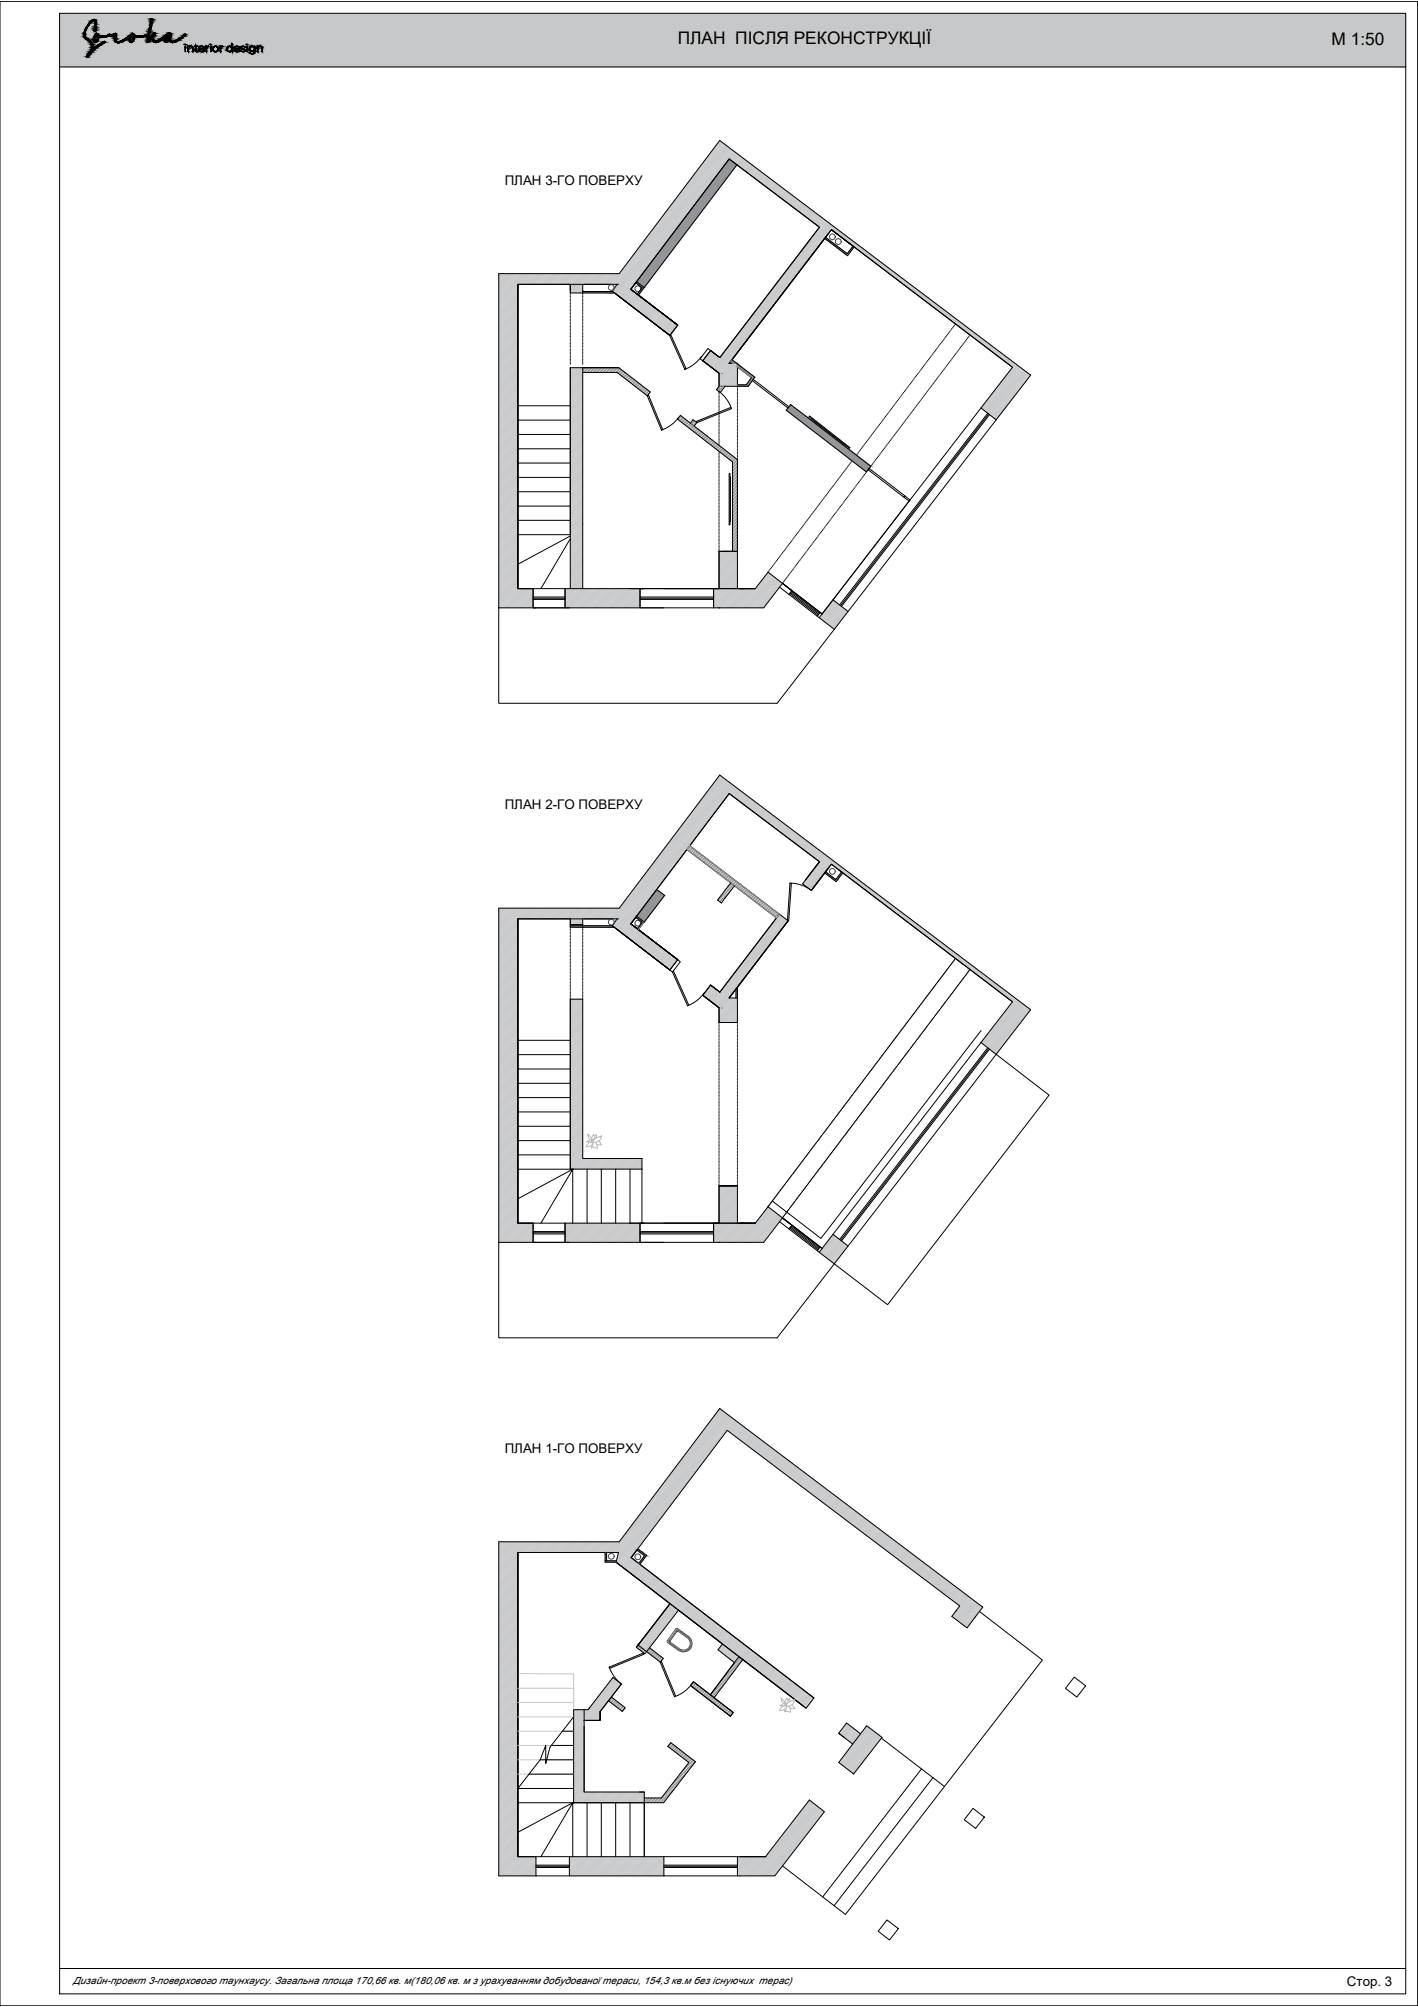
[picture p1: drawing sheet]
<svg xmlns="http://www.w3.org/2000/svg" width="594mm" height="841mm" viewBox="0 0 594 841" stroke-linecap="round" stroke-linejoin="round" font-family="sans-serif">
<defs><g id="words">
<g font-size="7.3">
<text x="283.9" y="18.6">ПЛАН ПІСЛЯ РЕКОНСТРУКЦІЇ</text>
<text x="557.9" y="18.8">М 1:50</text>
</g>
<g font-size="5.6">
<text x="211.4" y="77.6">ПЛАН 3-ГО ПОВЕРХУ</text>
<text x="211.4" y="339">ПЛАН 2-ГО ПОВЕРХУ</text>
<text x="211.4" y="609">ПЛАН 1-ГО ПОВЕРХУ</text>
<text x="564.3" y="832.3">Стор. 3</text>
</g>
<text font-size="4.2" x="30.7" y="831.3">Дизайн-проект 3-поверхового таунхаусу. Загальна площа 170,66 кв. м(180,06 кв. м з урахуванням добудованої тераси, 154,3 кв.м без існуючих терас)</text>
</g></defs>
<path d="M25 5.8l563.9 22.3v-22.3zM25 5.8l563.9 22.3h-563.9z" fill="#c7c8ca" stroke="#c7c8ca" stroke-width=".42"/>
<path d="M25 5.6h563.9v829.9h-563.9z" fill="none" stroke="#000" stroke-width=".42"/>
<g fill="none" stroke="#000" stroke-width=".42">
<path d="M0 .6h593.9v839.9h-593.9zM38.4 8.5l1.1-.4 .7 .6 .2 1.4-.3 2.4a.38 .38 0 0 1 0 .6 .38 .38 0 0 1-.6-.2l.3-2.1a1.47 1.47 0 0 0-.6-2.1l-1.1 .9a6.5 6.5 0 0 0-2.5 5.5l3 2.9 .3 1.2-.1 1.3 4.2-2.8a.5 .5 0 0 1 .5-.4 .5 .5 0 0 1 .5 .4l-5.2 3.6-2 2.6a.5 .5 0 0 1-.6-.3 .5 .5 0 0 1 .3-.6l1.5-1.6 .4-1.2a2.59 2.59 0 0 0-1.5-3.1 3.3 3.3 0 0 1-1.8-2.6v-.2a9.9 9.9 0 0 1 3.3-5.8zM40.3 14l1.4 .9 2.2 .2 1.9-.8 1.2 .3 1.6-.6 .1 1a1.86 1.86 0 0 0 .3 2.3l1 .1 1.4-.6 3.6-2.5a.47 .47 0 0 1 .5-.4 .47 .47 0 0 1 .5 .5l1 .6 1.8 .1 1.7-.3 1.5-.7 1.5-6.3 .3 .1v.6l-1.5 8 1.9-2.4a.52 .52 0 0 1 .9-.3 .52 .52 0 0 1-.2 .9l-.3 .4a1.19 1.19 0 0 0-.5 1.3 1.19 1.19 0 0 0 1.1 .9l1.5-.6 3.7-2.7a.75 .75 0 0 1 1.1-.1 .75 .75 0 0 1 .1 1.1l-.1 1.7 .3 .5 .8 .1 2.3-1.1 2.5-1.9 .5 .1-2.2 1.9-2.5 1.4h-1.5l-.7-1.3-.7 .9a.7 .7 0 0 1-1 .3 .7 .7 0 0 1-.1-1.1l.4-1.2-2.8 2-1.7 .6-1-.7-.6-1.3-1.1 1.5a.39 .39 0 0 1-.6 .4 .39 .39 0 0 1 0-.7l.3-2.4-2.8 .9-3-.4-.2 1.3a1.06 1.06 0 0 1-.5 1.1 1.06 1.06 0 0 1-1.2-.2v-1.9l-2.5 1.6-2.5 .9a1.63 1.63 0 0 1-1.2-2.5l.1-.9-1.4 .5-1.1-.2-1.9 .7-2.6-.4-.3 1.6a.88 .88 0 0 1-.6 1 .88 .88 0 0 1-1.1-.5l-.1-1.4zM40.3 14.8a.66 .66 0 0 1 .7 .3 .66 .66 0 0 1-.1 .8 1.05 1.05 0 0 1-1.1 1.4l-.2-1.1zM55.4 14.7l.1-.1a1.69 1.69 0 0 1-.7 2.7l-.2-1zM70.7 14.4h.4v1l-1.5 1.9 .2-1.6zM25 28.1h563.9M308.7 69.1l-38.8 51.4M342.9 94.9l-37.4-28.3-41.2 54.6M345.9 99.4l9 6.9 2.5-3.1-9.1-6.9 9.5 7.2-2.8 3.7-9.5-7.3M209 114.7h50.4l42.1-55.8 130.3 98.3-106.2 137.5h-116.6zM217 119.2v127.5h99.4"/>
<path d="M217 119.2v127.5h6.4v8h13.3v-8v8h41.4M217 119.2v127.5h6.4v8h15.1M217 119.2h21.9v3.6h5.2M217 119.2h42.1M244.1 119.2v3.6M258.5 119.2l-2 2.8 24.1 18.6M244.1 122.8h13.3M244.1 122.2h12.6M256.5 122l24.1 18.6M264.3 121.2l41.2-54.6 37.8 28.6-41.7 54.6-3.9-2.9M264.3 121.2l2.4-3.1 3.2 2.4-2.4 3.1M264.3 121.2l2.1-2.7 2.7 2.1-2.1 2.7"/>
<path d="M264.3 121.2l19.6 15.1-3.3 4.3M264.4 121.3l19.5 15-19.5-15M259.2 154.1h-15.1h15.1M259.2 154.1l13.3 10.1-1.3 1.6-12.6-9.7h-14.5M294.4 151.2l6.8 5.2v5.5M294.4 151.2l6.8 5.2M294.4 151.2l6.5 5M297.7 146.9l3.9 2.9-3.9-2.9M297.7 146.9l-3.3 4.3 6.8 5.2M297.7 146.9l-1.1-.9-3.3 4.4 1.1 .8M297.7 146.9l-3.3 4.3M301.2 156.4v5.5"/>
<path d="M305.5 152.3l42.8-56 75.9 57.6-13.2 17.1M306.1 151.5l.9 .8M306.7 150.8l9.5 7.3-2.7 3.8h-12.3M308.9 153.7l5.9 4.5-2.1 3.1h-3.8M315.6 159l14.9 11.5-.3 .5-15-11.5zM424.1 153.8l-75.8-57.5-42.8 56h3.4v9.6M285.1 174.1l23.8 18.5v54.1h7.5M285.1 174l-1.3 1.6 23.1 18v37.4M289.3 177.3l1-1.4 1.6 1.2-1.1 1.4M301.2 161.9l-1.1 1.4 1.6 1.2 2.1-2.6M331.3 169.6l33.5 25.8-1.8 2.3-33.6-25.8zM337.1 174l27.7 21.4"/>
<path d="M411 171l6.4 5M411 171l-67.8 87.9M364.2 196.3l14.9 11.5-.4 .6-15-11.6zM378.7 208.4l2.2 1.6M379.1 207.8l2.2 1.7M302.5 231h4.5M209 254.7h15.5M238.9 246.7v-92.6h5.2v92.6M263.7 246.7h6h-1M268.1 246.7v8h33.5M278.1 246.7h33.9M299 246.7v8v-8h-30.9v8"/>
<path d="M299 246.7h2.2v-15.7h7.7h-7.7v15.7M299 246.7h1.9M316.4 246.7l5.4-6.9 6 4.7-7.8 10.2h-18.8M326.6 246.1l4 3 1.2-1.5-4-3.1 4 3.1M327.8 244.5l16.2 12.4M328.1 244.7l4 3M330.6 249.1l18.9 14.6M330.6 249.1l1.2-1.5 12.2 9.3M343.6 256.7l-1.2 1.5M344 256.9l.4 .4M349 251.4l6.3 4.8M287.9 356.1l37.4 28.6"/>
<path d="M289.1 354.4l41.1 31.5M275.1 372.8l3.3 2.4-8.5 11.2M306.1 370l-5.5 7.2 1.6 1.2M307.7 371.2l-5.5 7.2M339.9 373.2l-3.6-2.8 7-9.3-37.8-28.6-41.2 54.6M339.9 373.2l8.4-11.1 75.8 57.6M339.9 373.2l8.4-11.1 75.9 57.7-13.2 17.1M342.9 360.8l-37.4-28.2-41.2 54.5M351.2 364.4l1.4 1-2.4 3.2-4.3-3.3M353.1 365.7l-2.8 3.7-4.8-3.6M209 380.6h50.4l42.1-55.8 130.3 98.3-106.2 137.5h-116.6zM217 385v127.6h99.4"/>
<path d="M217 385v127.6h6.4v8h13.3v-8v8h41.4M217 385.1v127.5h6.4v8h15.1M217 385h21.9v2.5M217 385h42.1M238.9 387.5v1.1h18.4M238.9 385v2.5M239.5 387.5v.4h17l24.1 18.6M240.2 387.5h3.9M244.1 385v2.5h-5.2M258.5 385l-2 2.9 24.1 18.6M264.3 387.1l2.4-3.2 3.2 2.5-2.4 3.1M264.3 387.1l2.1-2.7 2.7 2.1-2.1 2.7"/>
<path d="M264.3 387.1l19.6 15.1M264.4 387.2l19.5 15-19.5-15M326.5 383.1l-24.9 32.6-3.9-2.9M330.2 385.9l-24.7 32.3h3.4M330.2 385.9l-24.7 32.3M238.9 418.7h5.2v66.8h24.8v4.4h-30zM238.9 418.7v71.2M283.9 402.2l1.1 .8-3.3 4.3-1.1-.8M283.9 402.2l-3.3 4.3M294.4 417.1l6.8 5.2v6.2M294.4 417.1l6.8 5.2M294.4 417.1l6.5 4.9"/>
<path d="M297.7 412.8l3.9 2.9-3.9-2.9M297.7 412.8l-3.3 4.3 6.8 5.2M297.7 412.8l-3.3 4.3M308.4 414.5v3.7M308.9 413.7v14.8h-7.7v-6.2M411 436.9l6.4 5M411 436.9l-67.8 87.8M417.4 441.8l22.1 17.1-67.6 87.8-41.3-31.7M244.4 485.5h24.5M302.5 496.9h4.5M308.9 496.9v15.7h7.5M263.7 512.6h6h-1"/>
<path d="M268.1 512.6v8h33.5M278.1 512.6h33.9M299 512.6v8v-8h-30.9v8M299 512.6h2.2v-15.7h7.7h-7.7v15.7M299 512.6h1.9M316.4 512.6l5.4-6.9 6 4.7-7.8 10.2h-18.8M326.6 512l4 3 1.2-1.6-4-3 4 3M327.8 510.4l16.2 12.4M328.1 510.6l4 3M330.6 515l1.2-1.6 12.2 9.4M349 517.3l6.3 4.8M209 520.6h15.5"/>
<path d="M343.6 522.5l-1.2 1.6M344 522.8l.4 .4M217 650.6v127.4h103.9h-10.8M217 650.6v127.4h7.5v8.1h14M217 650.6v127.4M217 650.6h42.1l-1 4M253.5 650.6v4h4.6M253.5 654h4.7M254.1 650.6v3.4M258.1 654.6l79.6 61.2M258.1 654.6l22.6 17.4-13.4 17.3M264.4 652.7l76.6 58.8-3.3 4.3-28.1-21.6-12 16"/>
<path d="M264.4 652.7l2.4-3.2 3.2 2.4-2.4 3.2M264.5 652.7l40.2-53.3 97.4 73.6-3.3 4.3 6.3 4.8 3.6-4.6M264.5 652.7l2.7-3.7 3.7 2.8-2.8 3.7M400.6 674.9l-.1 .2M408.6 677.5l3.1-4-110.2-83.3-42.1 55.9h-50.4v140h15.5M410.3 675.3l26.4 20.3-82.5 106.6-26.4-20.3M267.3 689.3l-.7 1 3.5 2.7 .8-.9M267.3 689.3l3.6 2.8M268.5 687.8l-1.9 2.5M270.9 692.1l13.4-17.4 18.4 14.2-1.9 2.4 6.9 5.4M272.1 690.5l5.8 4.4-1.3 1.6-5.7-4.4M311.2 695.4l-12 16"/>
<path d="M244.7 716.4h-4.4v4.5M244.7 716.4h1.7l10.4-13.5 3.5 2.8-8.9 11.5M244.7 716.4v34.5M256.2 711.1l5.8 4.5-1.3 1.6-5.8-4.5M260.3 705.7l-8.9 11.5M290.5 704.7l-1.2 1.6M290.5 704.7l-1.2 1.6 .9 .7M290.5 704.7l.9 .7M291.1 705.2l16.1 12.4-1.2 1.6-16.1-12.4M450 702.8l4.8 3.6-3.7 4.7-4.7-3.6zM240.3 721.1v34.3h29.6v-4.5h-25.2v-27.5M244.7 720.9h6.7v-3.7v3.7z"/>
<path d="M351.3 738.5l6.4 4.9M351.4 726.3l5.9 4.5M351.4 738.5l11.7-15.3 6.4 4.8-11.9 15.4M360.5 726.5l-5.8-4.5-3.3 4.3 2.3 1.8M369.3 728.4l26.3 20.2M267.9 750.9h2M269.9 753.4h7.2l11.5-14.8-8.8-6.8 1.2-1.6 10.4 8-13.4 17.2h-37.7M386.1 741.2l-41.4 53.7M390.9 744.9l-41.4 53.7M407.6 757.8l4.8 3.6-3.7 4.8-4.7-3.7zM238.5 778v8.1h39.6M278.1 778v8.1h46.5l20.8-26.9-6.3-4.9-18.4 23.7"/>
<path d="M308.9 778v8.1M371.6 804.5l4.7 3.7-3.6 4.8-4.8-3.7zM25 824.9h563.9"/>
</g>
<g fill="#000" stroke="#000" stroke-width=".42">
<path d="M39.2 8.2h.4zM39.5 13h.5zM39.6 13.2h.2zM39.6 13.2h.3zM40.3 14h.2zM43 15.6h.9zM43.1 17.7h.9zM43.2 17.6h.8zM43.4 15.1h2.2zM43.4 15.6h.5zM44.1 15h1.5zM46.5 15.1h.4z"/>
<path d="M48.4 14h.2zM49.3 17.9h.4zM49.3 17.9l.3 .1zM49.9 17.4h1.5zM54.7 17.8h.5zM58 15.6h.5zM58 15.6h1.3zM58.8 15.1h2.5zM61.8 17.8h.3zM69.4 17.7h.4zM69.4 17.7l.2 .1zM72.1 17.9h.2z"/>
<path d="M77.5 14.3h.3zM36.4 24h.3z"/>
<path d="M35.1 14.2l.4 .1zM35.1 14.2l.4 .1z"/>
<path d="M35.1 14.3l.4 .1zM35.1 14.3l.4 .1z"/>
<path d="M35.1 14.4l.4 .1zM35.1 14.4l.4 .1z"/>
<path d="M35.1 14.5h.4zM35.1 14.5h.4zM35.1 14.5h.4zM35.1 14.5h.4z"/>
<path d="M35.1 14.5l.4 .1zM35.1 14.5l.4 .1z"/>
<path d="M35.1 14.6l.5 .2zM35.1 14.6l.5 .2z"/>
<path d="M35.1 14l.5 .1zM35.1 14l.5 .1zM35.1 14.1h.5zM35.1 14.1h.5z"/>
<path d="M35.1 14.1h.5zM35.1 14.1l.4 .1z"/>
<path d="M35.1 14.8l.5 .3zM35.1 14.8l.5 .3z"/>
<path d="M35.2 13.8h.4zM35.2 13.8l.4 .2z"/>
<path d="M35.2 15.1h.4zM35.2 15.1h.4z"/>
<path d="M35.3 13.5l.3 .1zM35.3 13.5l.3 .1z"/>
<path d="M35.3 13.6l.3 .2v-.2zM35.3 13.6l.3 .2h-.4z"/>
<path d="M35.2 15.1l.6 .3zM35.2 15.1l.6 .3z"/>
<path d="M35.3 15.4l.5 .1zM35.3 15.4l.5 .1z"/>
<path d="M35.4 13l.2 .5 .2-.5zM35.4 13l.2 .5h-.3z"/>
<path d="M35.3 15.5l.7 .1zM35.3 15.5l.7 .1z"/>
<path d="M35.4 12.9h.5zM35.4 12.9l.4 .1z"/>
<path d="M35.5 12.9h.4zM35.4 12.9h.5z"/>
<path d="M35.4 12.9h.5zM35.4 12.9h.5z"/>
<path d="M35.4 15.6l.7 .2zM35.4 15.6l.7 .2z"/>
<path d="M35.6 12.6l.3 .3 .1-.3zM35.6 12.6l.3 .3h-.4z"/>
<path d="M35.5 15.8l.7 .1zM35.5 15.8l.7 .1z"/>
<path d="M35.7 12.3l.3 .3 .2-.3zM35.7 12.3l.3 .3h-.4z"/>
<path d="M35.5 15.9h.7zM35.5 15.9h.7z"/>
<path d="M35.5 15.9l1.2 .3zM35.5 15.9l1.2 .3h-.9z"/>
<path d="M35.7 12.2h.5zM35.7 12.2l.5 .1z"/>
<path d="M36 11.7l.2 .5 .3-.5zM36 11.7l.2 .5h-.5z"/>
<path d="M35.8 16.2l1 .2zM35.8 16.2l1 .2z"/>
<path d="M36.2 11.3l.3 .4 .2-.4zM36.2 11.3l.3 .4h-.5z"/>
<path d="M36 16.4h.9zM36 16.4h.9z"/>
<path d="M36 16.4l.9 .1zM36 16.4l.9 .1z"/>
<path d="M36 16.5h1zM36 16.5h1z"/>
<path d="M36.1 16.5h.9zM36.1 16.5h.9z"/>
<path d="M36.2 16.5h.9zM36.2 16.5h.9z"/>
<path d="M36.2 16.5l1.2 .3zM36.2 16.5l1.2 .3z"/>
<path d="M36.7 10.6v.7l.6-.7zM36.7 10.6v.7h-.5z"/>
<path d="M36.5 16.8l1.2 .2zM36.5 16.8l1.2 .2z"/>
<path d="M36.8 17l1 .1zM36.8 17l1 .1z"/>
<path d="M36.9 17.1l1.1 .1zM36.9 17.1l1.1 .1z"/>
<path d="M37.2 9.8l.1 .8 .5-.8zM37.2 9.8l.1 .8h-.6zM36.7 10.6h.6zM36.7 10.6h.6z"/>
<path d="M37.1 17.2l1 .1zM37.1 17.2l1 .1z"/>
<path d="M37.2 17.3l1.1 .2zM37.2 17.3l1.1 .2z"/>
<path d="M37.4 9.6l.4 .2 .3-.2zM37.4 9.6l.4 .2h-.6z"/>
<path d="M37.5 17.5l.9 .1zM37.5 17.5l.9 .1zM37.6 17.6h.8zM37.6 17.6h.8z"/>
<path d="M37.6 17.6h.8zM37.6 17.6h.8z"/>
<path d="M37.6 17.6l.9 .2zM37.6 17.6l.9 .2z"/>
<path d="M37.7 9.3l.4 .3 .3-.3zM37.7 9.3l.4 .3h-.7z"/>
<path d="M37.8 9.2h.7zM37.8 9.2l.6 .1z"/>
<path d="M37.8 17.8l.8 .2zM37.8 17.8l.8 .2z"/>
<path d="M37.8 9.2h.7zM37.8 9.2h.7z"/>
<path d="M37.8 9.1h.8zM37.8 9.2h.7z"/>
<path d="M38 18l.7 .1zM38 18l.7 .1z"/>
<path d="M37.9 9h.8zM37.8 9.1h.8z"/>
<path d="M38.1 18.1l.7 .3-.1-.3zM38.1 18.1l.7 .3h-.5z"/>
<path d="M38.3 18.4l.5 .1zM38.3 18.4l.5 .1z"/>
<path d="M38.3 18.5l.6 .1zM38.3 18.5l.6 .1z"/>
<path d="M38.1 8.9h.8zM38.1 8.9l.6 .1h-.8z"/>
<path d="M38.4 18.6l.5 .1zM38.4 18.6l.5 .1z"/>
<path d="M38.4 18.7l.5 .1zM38.4 18.7l.5 .1z"/>
<path d="M38.4 18.8h.5zM38.4 18.8h.5z"/>
<path d="M38.4 18.8l.5 .2zM38.4 18.8l.5 .2z"/>
<path d="M38.5 19l.4 .2zM38.5 19l.4 .2zM38.5 19.2h.4zM38.5 19.2h.4z"/>
<path d="M38.5 19.2l.4 .2zM38.5 19.2l.4 .2zM38.5 19.4h.4zM38.5 19.4h.4z"/>
<path d="M38.5 19.5l.4 .1zM38.5 19.5l.4 .1z"/>
<path d="M38.5 19.6l.4 .2zM38.5 19.6l.4 .2z"/>
<path d="M38.5 19.8l.4 .2zM38.5 19.8l.4 .2z"/>
<path d="M38.5 19.4h.4zM38.5 19.4l.4 .1z"/>
<path d="M38.1 8.8h1zM38.1 8.9h.8z"/>
<path d="M38.2 8.7h1zM38.2 8.7h1.2z"/>
<path d="M38.2 8.7h1zM38.1 8.8h1z"/>
<path d="M39.2 16.2l.4 .2zM39.2 16.2l.4 .2z"/>
<path d="M39.2 16.4l.4 .1zM39.2 16.4l.4 .1z"/>
<path d="M39.2 16.5l.4 .1zM39.2 16.5l.4 .1z"/>
<path d="M39.2 16.6l.4 .1zM39.2 16.6l.4 .1z"/>
<path d="M39.2 16.7l.4 .1zM39.2 16.7l.4 .1z"/>
<path d="M39.2 16.8l.4 .2zM39.2 16.8l.4 .2z"/>
<path d="M39.2 8.2h.5zM39.2 8.2h.5z"/>
<path d="M39.2 16l.4 .1zM39.2 16l.4 .1z"/>
<path d="M39.2 16.1h.4zM39.2 16.1l.4 .1z"/>
<path d="M39.2 17l.5 .1zM39.2 17l.5 .1z"/>
<path d="M39.2 8.2h.6zM39 8.2h.8z"/>
<path d="M39.2 15.9h.5zM39.2 15.9h.5z"/>
<path d="M39.2 15.9l.5 .1zM39.2 15.9l.5 .1z"/>
<path d="M39.2 16h.5zM39.2 16h.4z"/>
<path d="M39.3 17.1l.5 .2zM39.3 17.1l.5 .2z"/>
<path d="M39.8 14.7h.5zM39.8 14.7h.5z"/>
<path d="M39.3 15.6l.4 .3 .1-.3zM39.3 15.6l.4 .3h-.5z"/>
<path d="M39 8.2h.8zM39 8.2h.8z"/>
<path d="M39.4 15.6h.4zM39.4 15.6h.4z"/>
<path d="M39.3 17.3h.5zM39.3 17.3h.5z"/>
<path d="M39 8.2l.9 .1zM38.8 8.3h1.1z"/>
<path d="M39.8 14.6h.7zM39.8 14.6h.7z"/>
<path d="M39.3 17.3h.6zM39.3 17.3h.6z"/>
<path d="M38.8 8.3h1.2zM38.7 8.3h1.3z"/>
<path d="M39.3 17.3h.6zM39.3 17.3h.6z"/>
<path d="M38.7 8.3l1.3 .2zM38.5 8.5h1.5z"/>
<path d="M39.3 17.3h.7zM39.3 17.3h.7z"/>
<path d="M39.5 12.9l.5 .1zM39.5 12.9l.5 .1zM39.5 13h.5zM39.5 13h.5z"/>
<path d="M39.5 13h.5zM39.5 13h.5zM39.5 13h.5z"/>
<path d="M39.6 13h.4zM39.6 13l.3 .2z"/>
<path d="M38.5 8.5h1.5zM38.5 8.5h1.5z"/>
<path d="M38.5 8.5l1.7 .2zM38.3 8.7h1.9zM38.3 8.7h1.9zM38.3 8.7h1.9z"/>
<path d="M39.5 12.8h.5zM39.5 12.8h.5z"/>
<path d="M39.5 12.8l.5 .1zM39.5 12.8l.5 .1z"/>
<path d="M39.5 12.9h.5zM39.5 12.9h.5z"/>
<path d="M39.5 15.1l.3 .5 .2-.5zM39.5 15.1l.3 .5h-.4z"/>
<path d="M39.6 12.3l.5 .2zM39.6 12.3l.5 .2z"/>
<path d="M39.5 12.5l.6 .1zM39.5 12.5l.6 .1z"/>
<path d="M39.5 12.6l.6 .1zM39.5 12.6l.6 .1z"/>
<path d="M39.5 12.7h.6zM39.5 12.7l.5 .1z"/>
<path d="M40.1 14.3h.8zM40.1 14.3h.8z"/>
<path d="M39.6 15.1h.5zM39.5 15.1h.5z"/>
<path d="M39.8 17.8h.3zM39.8 17.8l.2 .1z"/>
<path d="M39.6 12.1l.5 .1zM39.6 12.2h.5z"/>
<path d="M39.6 12.2h.5zM39.6 12.2h.5z"/>
<path d="M39.6 12.2h.5zM39.6 12.2l.5 .1z"/>
<path d="M38.3 8.7h1.9zM38.2 8.7h2z"/>
<path d="M39.4 8.7h.8zM39.4 8.7h.8z"/>
<path d="M39.5 8.7h.7zM39.5 8.7h.7z"/>
<path d="M39.6 8.7l.7 .2zM39.6 8.7l.7 .2zM39.7 8.9h.6zM39.7 8.9h.6z"/>
<path d="M39.6 11.9l.6 .1zM39.6 11.9l.6 .1z"/>
<path d="M39.6 12h.6zM39.6 12l.5 .1z"/>
<path d="M39.7 17.8h.5zM39.7 17.8h.4z"/>
<path d="M39.7 11.8h.5zM39.7 11.8l.5 .1z"/>
<path d="M39.7 8.9l.6 .2v-.2zM39.7 8.9l.6 .2zM39.8 9.1h.5zM39.8 9.1h.5z"/>
<path d="M39.8 11.3l.5 .1zM39.8 11.3l.5 .1z"/>
<path d="M39.8 11.4h.5zM39.7 11.4h.6z"/>
<path d="M39.7 11.4l.6 .1zM39.7 11.4l.6 .1z"/>
<path d="M39.7 11.5l.5 .3 .1-.3zM39.7 11.5l.5 .3h-.5zM39.7 11.8h.5zM39.7 11.8h.5zM39.7 11.8h.5zM39.7 11.8h.5zM39.7 11.8h.5zM39.7 11.8h.5z"/>
<path d="M39.7 14.8l.4 .3 .2-.3zM39.7 14.8l.4 .3h-.5z"/>
<path d="M39.8 9.1l.5 .4v-.4zM39.8 9.1l.5 .4h-.4zM39.9 9.5h.4zM39.9 9.5h.4z"/>
<path d="M39.8 11.1l.5 .1zM39.8 11.1l.5 .1z"/>
<path d="M39.8 11.2h.5zM39.8 11.2l.5 .1z"/>
<path d="M39.8 14.8h.5zM39.8 14.8h.5z"/>
<path d="M39.6 17.7h.7zM39.6 17.7l.6 .1z"/>
<path d="M39.9 9.5l.5 .3-.1-.3zM39.9 9.5l.5 .3h-.5z"/>
<path d="M39.8 10.8l.5 .1zM39.8 10.8l.5 .1z"/>
<path d="M39.8 10.9l.5 .2v-.2zM39.8 10.9l.5 .2h-.5z"/>
<path d="M39.8 14.7h.5zM39.8 14.7l.5 .1z"/>
<path d="M39.9 9.8l.5 .1zM39.9 9.8l.5 .1z"/>
<path d="M39.9 9.9l.5 .1zM39.9 9.9l.5 .1z"/>
<path d="M39.9 10l.5 .1zM39.9 10l.5 .1z"/>
<path d="M39.9 10.1l.5 .1zM39.9 10.1l.5 .1z"/>
<path d="M39.9 10.2l.4 .6 .1-.6zM39.9 10.2l.4 .6h-.5z"/>
<path d="M39.5 17.7h.9zM39.5 17.7h.8z"/>
<path d="M39.8 14.6h.6zM39.8 14.7h.5z"/>
<path d="M39.8 14.6h.7zM39.8 14.6h.6z"/>
<path d="M39.4 17.6h1.1zM39.4 17.6l1 .1z"/>
<path d="M40.3 14h.3zM40.3 14h.3z"/>
<path d="M40.3 14h.3zM40.3 14h.3z"/>
<path d="M39.6 19.9h1zM39.4 20.1h.9z"/>
<path d="M39.4 17.5h1.2zM39.4 17.5l1.1 .1z"/>
<path d="M40.3 14l.4 .1zM40.2 14.1h.5z"/>
<path d="M39.3 17.3l1.3 .1zM39.3 17.3l1.3 .1z"/>
<path d="M39.3 17.4h1.3zM39.3 17.4l1.3 .1z"/>
<path d="M40.2 14.1h.5zM40.2 14.1h.5z"/>
<path d="M40 17.3h.7zM40 17.3h.6z"/>
<path d="M39.7 19.8h1zM39.6 19.9h1z"/>
<path d="M40.2 14.1l.7 .2zM40.1 14.3h.8z"/>
<path d="M40.2 17.3h.5zM40.2 17.3h.5z"/>
<path d="M40.2 17.3h.5zM40 17.3h.7z"/>
<path d="M40.1 14.3h.8zM40 14.3h.9z"/>
<path d="M40.3 17.1h.6zM40.3 17.1l.4 .2h-.5z"/>
<path d="M40 14.3l.9 .1zM40 14.3l.9 .1z"/>
<path d="M40.4 17h.5zM40.4 17l.5 .1z"/>
<path d="M40 14.4h1zM40 14.4h1z"/>
<path d="M40.5 16.8h.5zM40.5 16.8l.4 .2z"/>
<path d="M40 14.4h1zM40 14.4h1z"/>
<path d="M40 14.4l1.1 .2zM40 14.4l1.1 .2h-1.3z"/>
<path d="M40.5 14.6h.7zM40.5 14.6h.7z"/>
<path d="M40.7 16.4l.4 .1zM40.7 16.4l.4 .1z"/>
<path d="M40.7 16.5l.3 .3 .1-.3zM40.7 16.5l.3 .3h-.5z"/>
<path d="M40.5 14.6h.8zM40.5 14.6h.8z"/>
<path d="M40.2 19.5l.5 .3 .5-.3zM39.7 19.8l.5-.3 .5 .3z"/>
<path d="M40.8 16.1l.3 .3 .1-.3zM40.8 16.1l.3 .3h-.4z"/>
<path d="M40.6 14.6l.7 .1zM40.6 14.6l.7 .1z"/>
<path d="M40.9 15.4h.4zM40.9 15.4h.4z"/>
<path d="M40.9 15.4l.4 .1zM40.9 15.4l.4 .1z"/>
<path d="M40.9 15.5l.4 .1zM40.9 15.5l.4 .1z"/>
<path d="M40.9 15.6l.4 .1zM40.9 15.6l.4 .1z"/>
<path d="M40.9 15.7l.4 .2zM40.9 15.7l.4 .2z"/>
<path d="M40.9 15.9l.3 .2zM40.9 15.9l.3 .2z"/>
<path d="M40.3 19.4h1zM40.3 19.4l.9 .1z"/>
<path d="M40.6 14.7h.7zM40.6 14.7h.7z"/>
<path d="M40.6 14.7l1 .1zM40.6 14.7l1 .1z"/>
<path d="M40.9 15.2l.4 .1zM40.9 15.2l.4 .1z"/>
<path d="M40.9 15.3h.4zM40.9 15.3l.4 .1z"/>
<path d="M40.7 14.8l1.1 .1zM40.7 14.8l1.1 .1z"/>
<path d="M40.7 14.9l1.4 .1zM40.7 14.9l1.4 .1z"/>
<path d="M40.7 19.1l.6 .3 .5-.3zM40.3 19.4l.4-.3 .6 .3z"/>
<path d="M40.9 19h1.1zM40.7 19.1h1.1z"/>
<path d="M41 19h1.1zM40.9 19h1.1z"/>
<path d="M40.8 15l1.8 .1zM40.8 15l1.8 .1z"/>
<path d="M41 18.9h1.1zM41 19h1.1z"/>
<path d="M41.1 18.8h1.1zM41 18.9h1.1zM41 18.9h1.1zM41 18.9h1.1z"/>
<path d="M41.7 18.5l.5 .3 .6-.3zM41.1 18.8l.6-.3 .5 .3z"/>
<path d="M40.8 15.1h2zM40.8 15.1h2z"/>
<path d="M40.8 15.1h2.2zM40.8 15.1h2.2z"/>
<path d="M41.9 18.4h1.2zM41.7 18.5h1.1z"/>
<path d="M42.1 18.2h1.2zM41.9 18.4h1.2z"/>
<path d="M40.8 15.1h2.5zM40.8 15.1h2.5z"/>
<path d="M42.2 18.1h1.2zM42.1 18.2h1.2z"/>
<path d="M42.4 18.1h1.2zM42.2 18.1h1.2z"/>
<path d="M42.6 17.9h1.2zM42.4 18.1h1.2z"/>
<path d="M43.6 15.6h.2zM43.4 15.6h.4z"/>
<path d="M43.7 17.3l.2 .1zM43.7 17.3l.2 .1z"/>
<path d="M43.2 15.6h.7zM43.2 15.6h.7z"/>
<path d="M43.7 17.4h.2zM43.6 17.4h.3z"/>
<path d="M42.8 17.9h1.1zM42.6 17.9h1.2z"/>
<path d="M42.9 15.6h1zM42.9 15.6h1zM43 15.6h.9z"/>
<path d="M43.6 17.4h.3zM43.5 17.4h.4z"/>
<path d="M43.5 17.4l.5 .1zM43.4 17.5h.6z"/>
<path d="M42.9 17.8h1zM42.8 17.9h1.1z"/>
<path d="M43.4 17.5l.6 .1zM43.2 17.6h.8zM43.2 17.6h.8z"/>
<path d="M43.2 17.6h.8zM43.1 17.6h.9z"/>
<path d="M43 17.7h1zM43 17.7h1zM43 17.7h1zM43 17.7h1zM43 17.7h1zM43 17.7h1z"/>
<path d="M43 17.7h1zM42.9 17.8h1z"/>
<path d="M44 15h1.6zM44 15h1.6z"/>
<path d="M43.1 17.6h.9zM43.1 17.7h.9zM43 17.7h1z"/>
<path d="M42.7 15.6h1.3zM42.7 15.6h1.2z"/>
<path d="M42.7 15.6h1.4zM42.7 15.6h1.3z"/>
<path d="M42.5 15.5h1.7zM42.5 15.5l1.6 .1z"/>
<path d="M42.4 15.5h1.9zM42.4 15.5h1.8z"/>
<path d="M42.2 15.5h2.3zM42.2 15.5h2.1z"/>
<path d="M42.1 15.4h2.6zM42.1 15.4l2.4 .1z"/>
<path d="M41.6 15.3h3.5zM41.6 15.3l3.1 .1z"/>
<path d="M41.4 15.3h3.8zM41.4 15.3h3.7z"/>
<path d="M40.9 15.2h4.4zM40.9 15.2h4.4z"/>
<path d="M41.4 15.2h3.9zM41.4 15.2l3.8 .1z"/>
<path d="M45.3 14.6h3.4zM45.3 14.6h3.4z"/>
<path d="M45.3 14.6h3zM45.3 14.6h3z"/>
<path d="M40.9 15.1h4.6zM40.9 15.1l4.4 .1z"/>
<path d="M45.5 14.5h.7zM45.5 14.5h.7z"/>
<path d="M40.8 15.1h4.8zM40.8 15.1h4.8z"/>
<path d="M40.8 15.1h4.8zM40.8 15.1h4.7z"/>
<path d="M43.9 15.1h1.7zM43.9 15.1h1.7z"/>
<path d="M43.9 15.1h1.7zM43.6 15.1h2z"/>
<path d="M43.6 15.1h2zM43.4 15.1h2.2zM43.3 15.1h2.3z"/>
<path d="M44 15h1.6zM43.9 15.1h1.7z"/>
<path d="M44.4 15h1.3zM44.3 15h1.4z"/>
<path d="M44.3 15h1.4zM44.1 15h1.5zM44 15h1.6z"/>
<path d="M44.5 14.9h1.3zM44.4 15h1.3z"/>
<path d="M45.8 14.9h2zM45.8 14.9h2z"/>
<path d="M44.6 14.9h1.2zM44.5 14.9h1.3z"/>
<path d="M45.8 14.3l.2 .1zM45.8 14.3l.2 .1z"/>
<path d="M45.7 14.4h.3zM45.7 14.4h.3z"/>
<path d="M45.7 14.4h.4zM45.6 14.4h.5zM45.6 14.4h.5zM45.6 14.4h.5z"/>
<path d="M45.6 14.4l.5 .1zM45.6 14.5h.5z"/>
<path d="M45.6 14.5h.6zM45.5 14.5h.7z"/>
<path d="M45.5 14.5h.7zM45.5 14.5h.7zM45.5 14.5h.7zM45.5 14.5h.7z"/>
<path d="M45.5 14.5h.8zM45.5 14.5h.8z"/>
<path d="M45.5 14.5h.9zM45.4 14.5h1z"/>
<path d="M45.4 14.5l1.3 .1zM45.3 14.6h1.4z"/>
<path d="M45.3 14.6h1.4zM45.3 14.6h1.4z"/>
<path d="M45.3 14.6h1.5zM45.3 14.6h1.5z"/>
<path d="M46.5 15.1h.4zM46.5 15.1h.4z"/>
<path d="M46.4 15.1h.8zM46.4 15.1h.5z"/>
<path d="M46 15h1.5zM46 15l1.2 .1z"/>
<path d="M45.9 15h1.7zM45.9 15h1.8z"/>
<path d="M45.9 15h1.7zM45.9 15h1.7z"/>
<path d="M45.9 15h1.7zM45.9 15h1.6z"/>
<path d="M45.8 15h1.9zM45.8 15h1.9zM45.9 15h1.8zM45.9 15h1.8z"/>
<path d="M45.8 14.9h2zM45.8 14.9l1.9 .1z"/>
<path d="M44.9 14.8h3.1zM44.6 14.9h3.2z"/>
<path d="M45.1 14.7h3zM45 14.7h3.1z"/>
<path d="M45 14.7h3.1zM44.9 14.8h3.1z"/>
<path d="M48.1 16.2h.4zM48.1 16.2h.4z"/>
<path d="M45.2 14.7h3.1zM45.1 14.7h3z"/>
<path d="M45.3 14.6h3zM45.2 14.7h3.1z"/>
<path d="M45.3 14.6h3zM45.3 14.6h3z"/>
<path d="M48.1 16.2l.4 .1zM48.1 16.2l.4 .1z"/>
<path d="M48.1 16.3l.4 .1zM48.1 16.3l.4 .1z"/>
<path d="M48.1 16.4l.4 .1zM48.1 16.4l.4 .1z"/>
<path d="M48.1 16.5l.4 .1zM48.1 16.5l.4 .1z"/>
<path d="M48.1 16.6l.4 .1zM48.1 16.6l.4 .1z"/>
<path d="M48.1 16.7l.4 .3v-.3zM48.1 16.7l.4 .3h-.4z"/>
<path d="M48.1 16.1h.4zM48.1 16.1h.4z"/>
<path d="M48.1 16.1l.4 .1zM48.1 16.1l.4 .1z"/>
<path d="M48.1 16.2h.4zM48.1 16.2h.4z"/>
<path d="M48.1 17h.5zM48.1 17h.5z"/>
<path d="M48.4 14h.2zM48.3 14h.3z"/>
<path d="M48.2 15.8l.4 .1zM48.2 15.8l.4 .1z"/>
<path d="M48.2 15.9h.4zM48.2 15.9l.3 .2z"/>
<path d="M48.2 17l.4 .1zM48.2 17l.4 .1z"/>
<path d="M48.2 17.1l.5 .2zM48.2 17.1l.5 .2z"/>
<path d="M48.3 14h.3zM48.2 14h.4z"/>
<path d="M48.2 15.5l.4 .3v-.3zM48.2 15.5l.4 .3h-.4z"/>
<path d="M48.2 14l.5 .1zM48.2 14l.5 .1z"/>
<path d="M48.3 15.1l.3 .2v-.2zM48.3 15.1l.3 .2h-.3z"/>
<path d="M48.3 15.3h.3zM48.3 15.3l.3 .2z"/>
<path d="M48.2 14.1l.5 .1zM48 14.2h.7z"/>
<path d="M48 14.2l.7 .1zM47.8 14.3h.9z"/>
<path d="M46.9 14.6h1.8zM46.8 14.6h1.9z"/>
<path d="M48.3 14.6h.4zM48.3 14.6h.4z"/>
<path d="M48.3 14.6l.4 .2zM48.3 14.6l.4 .2z"/>
<path d="M48.3 14.8l.3 .3 .1-.3zM48.3 14.8l.3 .3h-.3z"/>
<path d="M47.8 14.3h.9zM47.8 14.3h.9z"/>
<path d="M47.8 14.3h.9zM47.7 14.3h1z"/>
<path d="M47.7 14.3l1 .1zM47.5 14.4h1.2z"/>
<path d="M47.5 14.4l1.2 .1zM47.2 14.5h1.5z"/>
<path d="M47.2 14.5h1.5zM46.9 14.6h1.8z"/>
<path d="M48.2 17.3h.6zM48.2 17.3h.6z"/>
<path d="M48.2 17.3h.7zM48.2 17.3h.7z"/>
<path d="M48.3 17.3h.7zM48.3 17.3h.7z"/>
<path d="M48.3 17.3l.9 .1zM48.3 17.3l.9 .1z"/>
<path d="M48.3 17.4h1zM48.3 17.4h1z"/>
<path d="M48.3 17.4h1.3zM48.3 17.4h1.3z"/>
<path d="M49.2 17.9h.6zM49.2 17.9h.5z"/>
<path d="M49 17.9h1.1zM49 17.9h.8z"/>
<path d="M48.8 17.8h1.6zM48.8 17.8l1.3 .1z"/>
<path d="M48.7 17.8h1.8zM48.7 17.8h1.7z"/>
<path d="M48.5 17.6h2.5zM48.5 17.6l2 .2z"/>
<path d="M48.5 17.6h2.6zM48.5 17.6h2.5z"/>
<path d="M51.3 16.8h1.1zM51.3 16.8h1.1z"/>
<path d="M48.3 17.4h3.1zM48.3 17.4l2.8 .2z"/>
<path d="M49.8 17.4h1.6zM49.6 17.4h1.8z"/>
<path d="M50.4 17.3h1.3zM49.9 17.4h1.5zM49.8 17.4h1.6z"/>
<path d="M50.7 17.1h1.2zM50.4 17.3h1.3z"/>
<path d="M51 17h1.2zM50.7 17.1h1.2z"/>
<path d="M51.2 16.9h1.2zM51 17h1.2z"/>
<path d="M51.3 16.8h1.1zM51.2 16.9h1.2z"/>
<path d="M51.4 16.8h1.1zM51.3 16.8h1.1z"/>
<path d="M51.4 16.8h1.1zM51.4 16.8h1.1z"/>
<path d="M51.5 16.7h1.1zM51.4 16.8h1.1z"/>
<path d="M52 16.5l.6 .2 .4-.2zM51.5 16.7l.5-.2 .6 .2z"/>
<path d="M52.5 16.2l.5 .3 .4-.3zM52 16.5l.5-.3 .5 .3z"/>
<path d="M53 15.9l.4 .3 .5-.3zM52.5 16.2l.5-.3 .4 .3z"/>
<path d="M53 15.8h.9zM53 15.9h.9z"/>
<path d="M53.1 15.7h1zM53 15.8h.9z"/>
<path d="M53.2 15.7h.9zM53.1 15.7h1z"/>
<path d="M53.3 15.7h.8zM53.2 15.7h.9z"/>
<path d="M53.3 15.6h.9zM53.3 15.7h.8z"/>
<path d="M53.5 15.5h.9zM53.4 15.5h1z"/>
<path d="M53.4 15.5h1zM53.4 15.5l.8 .1z"/>
<path d="M54.4 17.3h.5zM54.4 17.3h.5z"/>
<path d="M54.4 17.4h1.2zM54.4 17.4h1.2z"/>
<path d="M53.5 15.5h.9zM53.5 15.5h.9z"/>
<path d="M54.2 16.5h.4zM54.2 16.5h.4z"/>
<path d="M54.2 16.5l.4 .2zM54.2 16.5l.4 .2z"/>
<path d="M54.2 16.7h.4zM54.2 16.7h.4z"/>
<path d="M54.2 16.7l.4 .3zM54.2 16.7l.4 .3z"/>
<path d="M54.2 16.2l.4 .1zM54.2 16.2l.4 .1z"/>
<path d="M54.2 16.3h.4zM54.2 16.3l.4 .2z"/>
<path d="M54.2 17l.5 .1zM54.2 17l.5 .1z"/>
<path d="M54.7 14.6h.8zM54.7 14.6h.8z"/>
<path d="M54.7 17.8l.4 .1zM54.8 17.9h.3z"/>
<path d="M54.7 14.6h.8zM54.7 14.6h.8z"/>
<path d="M54.3 15.9l.3 .3 .1-.3zM54.3 15.9l.3 .3h-.4z"/>
<path d="M54.3 17.1l.4 .1zM54.3 17.1l.4 .1z"/>
<path d="M54.3 17.2l.5 .1zM54.3 17.2l.5 .1z"/>
<path d="M54.4 15.6l.3 .3 .1-.3zM54.4 15.6l.3 .3h-.4z"/>
<path d="M54.4 15.5l.4 .1zM54.4 15.5l.4 .1z"/>
<path d="M54.4 15.6h.4zM54.4 15.6h.4z"/>
<path d="M54.3 17.3h.6zM54.3 17.3h.6z"/>
<path d="M54.4 15.5h.5zM54.4 15.5h.4z"/>
<path d="M54.3 17.3h.6zM54.3 17.3h.6z"/>
<path d="M53.9 15.2l1 .3 .1-.3zM53.5 15.5l.4-.3 1 .3z"/>
<path d="M55.1 14.3h.8zM55.1 14.3h.8z"/>
<path d="M55.1 14.3h.8zM55.1 14.3h.8z"/>
<path d="M54.1 15.1h1zM53.9 15.2h1.1z"/>
<path d="M54.4 14.8l.7 .3 .1-.3zM54.1 15.1l.3-.3 .7 .3z"/>
<path d="M54.4 14.8h.9zM54.4 14.8h.8z"/>
<path d="M54.6 17.8h.7zM54.6 17.8h.6z"/>
<path d="M54.5 14.8h.8zM54.4 14.8h.9z"/>
<path d="M54.6 14.7h.8zM54.5 14.7h.9z"/>
<path d="M54.5 14.7h.9zM54.5 14.8h.8z"/>
<path d="M54.6 14.6h.8zM54.6 14.6l.8 .1z"/>
<path d="M54.5 17.6h.9zM54.5 17.6l.8 .2z"/>
<path d="M54.7 14.6h.8zM54.7 14.6h.7z"/>
<path d="M54.5 17.6h1zM54.5 17.6h.9z"/>
<path d="M55.3 14h.3zM55.3 14h.3z"/>
<path d="M55.5 14.6h.7zM55.5 14.6h.7z"/>
<path d="M55.5 14.6h.7zM55.5 14.6h.7z"/>
<path d="M54.7 14.6h.8zM54.7 14.6h.8z"/>
<path d="M55.3 14h.3zM55.3 14h.3z"/>
<path d="M54.4 17.5h1.2zM54.4 17.5l1.1 .1z"/>
<path d="M55.3 14l.4 .1zM55.3 14l.4 .1z"/>
<path d="M54.4 17.4h1.2zM54.4 17.4l1.2 .1z"/>
<path d="M55 17.3h.7zM55 17.3h.7z"/>
<path d="M55 17.3h.7zM54.9 17.3h.8z"/>
<path d="M54.4 17.3h1.3zM54.4 17.3l1.2 .1z"/>
<path d="M55.2 14.1h.5zM55.2 14.1h.5z"/>
<path d="M55.2 14.1l.6 .1zM55.2 14.1l.6 .1z"/>
<path d="M55.1 17.3h.6zM55 17.3h.7z"/>
<path d="M55.2 17.3h.6zM55.1 17.3h.6z"/>
<path d="M55.2 14.2l.7 .1zM55.1 14.3h.8z"/>
<path d="M55.4 17.1h.4zM55.2 17.3h.6z"/>
<path d="M55.1 14.3h.8zM55 14.3h.9zM55 14.3h.9zM55 14.3h.9z"/>
<path d="M55.9 15.2h.4zM55.9 15.2h.4z"/>
<path d="M55.9 15.4h.4zM55.9 15.4h.4z"/>
<path d="M55 14.3l1 .2zM54.8 14.5h1.2z"/>
<path d="M55.5 16.7l.5 .1zM55.5 16.7l.5 .1z"/>
<path d="M55.5 16.8l.3 .3 .2-.3zM55.5 16.8l.3 .3h-.4z"/>
<path d="M54.8 14.5h1.3zM54.8 14.5h1.3z"/>
<path d="M54.8 14.5l1.4 .1zM54.7 14.6h1.5z"/>
<path d="M55.7 16.5l.3 .2 .1-.2zM55.7 16.5l.3 .2h-.5z"/>
<path d="M55.5 14.6h.8zM55.5 14.6h.8z"/>
<path d="M55.8 16.1l.4 .1zM55.8 16.1l.4 .1z"/>
<path d="M55.8 16.2l.3 .3 .1-.3zM55.8 16.2l.3 .3h-.4z"/>
<path d="M55.6 14.6l.7 .1zM55.6 14.6l.7 .1z"/>
<path d="M55.6 14.7h.7zM55.6 14.7h.7z"/>
<path d="M55.9 15.3l.4 .1zM55.9 15.3l.4 .1z"/>
<path d="M55.9 15.4l.4 .1zM55.9 15.4l.4 .1z"/>
<path d="M55.9 15.5h.4zM55.9 15.5h.4z"/>
<path d="M55.9 15.5l.4 .1zM55.9 15.5l.4 .1z"/>
<path d="M55.9 15.6l.4 .1zM55.9 15.6l.4 .1z"/>
<path d="M55.9 15.7l.3 .4 .1-.4zM55.9 15.7l.3 .4h-.4z"/>
<path d="M55.6 14.7l1.1 .1zM55.6 14.7l1.1 .1z"/>
<path d="M55.9 15.2h.4zM55.9 15.2l.4 .1z"/>
<path d="M56.4 15.2h4.6zM56.4 15.2h4.6z"/>
<path d="M55.8 14.8l1 .1zM55.8 14.8l1 .1z"/>
<path d="M55.8 14.9l1.4 .1zM55.8 14.9l1.4 .1z"/>
<path d="M55.8 15h1.7zM55.8 15h1.7z"/>
<path d="M55.8 15l2.2 .1zM55.8 15l2.2 .1z"/>
<path d="M55.8 15.1h2.8zM55.8 15.1h2.8z"/>
<path d="M55.8 15.1h2.9zM55.8 15.1h2.9z"/>
<path d="M58 15.6h1.3zM58 15.6h1.3z"/>
<path d="M57.6 15.6h2zM57.6 15.6h1.7z"/>
<path d="M57.6 15.6h2.1zM57.6 15.6h2z"/>
<path d="M57.3 15.5h2.8zM57.3 15.5l2.4 .1z"/>
<path d="M57 15.4h3.2zM57 15.4l3.1 .1z"/>
<path d="M56.6 15.3h4.2zM56.6 15.3l3.6 .1z"/>
<path d="M56.3 15.2h4.7zM56.3 15.2h4.7z"/>
<path d="M56.4 15.2h4.6zM56.4 15.2l4.4 .1z"/>
<path d="M55.8 15.1h5.4zM55.8 15.1l5.2 .1z"/>
<path d="M55.8 15.1h5.5zM55.8 15.1h5.5z"/>
<path d="M55.8 15.1h5.5zM55.8 15.1h5.4z"/>
<path d="M58.9 15.1h2.4zM58.8 15.1h2.5zM58.8 15.1h2.5z"/>
<path d="M58.8 15.1h2.5zM58.7 15.1h2.6z"/>
<path d="M59.4 15.1h2zM58.9 15.1h2.4z"/>
<path d="M59.6 15.1h1.8zM59.5 15.1h1.9z"/>
<path d="M59.5 15.1h1.9zM59.4 15.1h2z"/>
<path d="M59.6 15h1.9zM59.6 15.1h1.8z"/>
<path d="M59.8 15h1.7zM59.7 15h1.8z"/>
<path d="M59.7 15h1.8zM59.6 15h1.9z"/>
<path d="M60.5 14.8h1.3zM59.8 15h1.7z"/>
<path d="M61.8 16.5h.5zM61.8 16.5h.5z"/>
<path d="M60.6 14.8h1.3zM60.5 14.8h1.3z"/>
<path d="M62.1 14.7h.5zM62.1 14.7h.5z"/>
<path d="M62.1 14.7h.5zM62.1 14.7h.5z"/>
<path d="M62.1 14.7h.5zM62.1 14.7h.5z"/>
<path d="M60.9 14.7h1.2zM60.6 14.8h1.3z"/>
<path d="M61.8 17.7h.3zM61.8 17.7l.3 .1z"/>
<path d="M61.8 17.7h.4zM61.8 17.7h.3z"/>
<path d="M61.7 17.6h.5zM61.7 17.6l.5 .1z"/>
<path d="M61.7 17.5h.6zM61.7 17.5l.5 .1z"/>
<path d="M61.9 16.4l.4 .1zM61.9 16.4l.4 .1z"/>
<path d="M61.9 16.5h.4zM61.8 16.5h.5zM61.8 16.5h.5zM61.8 16.5h.5z"/>
<path d="M61.8 16.5h.5zM61.8 16.5h.5z"/>
<path d="M62.3 16.5h.7zM62.3 16.5h.7z"/>
<path d="M61.9 16.2l.4 .2zM61.9 16.2l.4 .2z"/>
<path d="M61.7 17.5h.7zM61.7 17.5h.6z"/>
<path d="M62 15.7l.4 .1zM62 15.7l.4 .1z"/>
<path d="M62 15.8l.4 .1zM62 15.8l.4 .1z"/>
<path d="M61.9 15.9l.5 .3v-.3zM61.9 15.9l.5 .3h-.5z"/>
<path d="M62 15.5l.4 .1zM62 15.5l.4 .1z"/>
<path d="M62 15.6h.4zM62 15.6l.4 .1z"/>
<path d="M61.8 17.3h.6zM61.8 17.3l.6 .2z"/>
<path d="M62 15.3h.5zM62 15.3h.5z"/>
<path d="M62 15.3l.4 .2zM62 15.3l.4 .2z"/>
<path d="M61.8 17.3h.7zM61.8 17.3h.6z"/>
<path d="M62.1 14.8l.4 .2zM62.1 14.8l.4 .2z"/>
<path d="M62.1 15l.4 .3v-.3zM62.1 15l.4 .3h-.5z"/>
<path d="M61.2 14.6l1.4 .1zM60.9 14.7h1.7z"/>
<path d="M62.1 14.7h.5zM62.1 14.7h.5z"/>
<path d="M62.1 14.7h.5zM62.1 14.7l.4 .1z"/>
<path d="M61.8 14.3l.8 .1zM61.6 14.4h1z"/>
<path d="M61.6 14.4l1 .2v-.2zM61.2 14.6l.4-.2 1 .2z"/>
<path d="M61.8 17.1h.8zM61.8 17.1l.7 .2z"/>
<path d="M62.1 14l.6 .1zM62.1 14l.6 .1z"/>
<path d="M62.1 14.1h.6zM62 14.1h.7z"/>
<path d="M62 14.1h.7zM62 14.1h.7z"/>
<path d="M62 14.1l.7 .1zM62 14.1l.7 .1z"/>
<path d="M61.9 14.2h.8zM61.8 14.3h.8z"/>
<path d="M62.1 13.9l.6 .1zM62.1 13.9l.6 .1z"/>
<path d="M62.1 14h.6zM62.1 14h.6z"/>
<path d="M62.1 13.8h.6zM62.1 13.8l.6 .1z"/>
<path d="M62.2 13.6l.5 .2 .1-.2zM62.2 13.6l.5 .2h-.6z"/>
<path d="M62.2 13.5h.6zM62.2 13.5l.6 .1z"/>
<path d="M61.8 16.8l.8 .3 .2-.3zM61.8 16.8l.8 .3h-.8z"/>
<path d="M62.3 13.3l.5 .2 .1-.2zM62.3 13.3l.5 .2h-.6z"/>
<path d="M62.3 13.2h.6zM62.3 13.2l.6 .1z"/>
<path d="M62.4 13.1h.5zM62.4 13.1l.5 .1z"/>
<path d="M61.8 16.5l1 .3 .2-.3zM61.8 16.5l1 .3h-1z"/>
<path d="M62.4 12.6l.5 .5 .1-.5zM62.4 12.6l.5 .5h-.5z"/>
<path d="M62.4 16.5h.6zM62.4 16.5h.6z"/>
<path d="M62.4 16.5h.6zM62.3 16.5h.7z"/>
<path d="M62.4 12.5h.7zM62.4 12.5l.6 .1z"/>
<path d="M62.4 16.5h.7zM62.4 16.5h.6z"/>
<path d="M62.5 12.2l.6 .3 .1-.3zM62.5 12.2l.6 .3h-.7zM62.4 12.5h.7zM62.4 12.5h.7z"/>
<path d="M62.5 16.3h.7zM62.5 16.3l.6 .2z"/>
<path d="M63.2 15.4h1zM63.2 15.4h1z"/>
<path d="M62.6 11.8l.6 .4v-.4zM62.6 11.8l.6 .4h-.7z"/>
<path d="M62.6 16.2h.6zM62.6 16.2l.6 .1z"/>
<path d="M62.6 11.6h.7zM62.6 11.6l.6 .2z"/>
<path d="M62.6 16.2h.7zM62.6 16.2h.6z"/>
<path d="M62.7 16h.7zM62.7 16l.6 .2z"/>
<path d="M62.7 11l.6 .6 .1-.6zM62.7 11l.6 .6h-.7z"/>
<path d="M62.7 16h.7zM62.7 16h.7z"/>
<path d="M62.8 15.9h.7zM62.8 15.9h.7z"/>
<path d="M62.8 15.9h.7zM62.8 15.9h.7z"/>
<path d="M62.8 15.9h.7zM62.8 15.9l.6 .1z"/>
<path d="M62.8 10.6l.6 .4 .1-.4zM62.8 10.6l.6 .4h-.7z"/>
<path d="M63.5 16.1h.5zM63.5 16.1h.5z"/>
<path d="M62.9 10.1l.6 .5 .1-.5zM62.9 10.1l.6 .5h-.7z"/>
<path d="M63.5 7.8l.3 .1zM63.5 7.9h.3zM63.5 7.9h.3zM63.5 7.9h.3z"/>
<path d="M63 9.6l.6 .5 .1-.5zM63 9.6l.6 .5h-.7z"/>
<path d="M63.1 9.2l.6 .2zM63.1 9.2l.6 .2h-.7z"/>
<path d="M63 9.4l.7 .2v-.2zM63 9.4l.7 .2h-.7z"/>
<path d="M63.5 7.9h.3zM63.5 7.9h.3zM63.4 7.9h.4zM63.4 7.9h.4z"/>
<path d="M63.1 8.9l.7 .1zM63.1 8.9l.7 .1z"/>
<path d="M63.1 9h.7zM63.1 9h.7z"/>
<path d="M63.1 9h.7zM63.1 9l.6 .2z"/>
<path d="M63.2 8.5l.6 .2zM63.2 8.5l.6 .2z"/>
<path d="M63.2 8.7l.6 .2v-.2zM63.2 8.7l.6 .2h-.7z"/>
<path d="M63.4 7.9l.4 .2zM63.4 7.9l.4 .2z"/>
<path d="M63.4 8.1h.4zM63.4 8.1h.4z"/>
<path d="M63.3 8.1l.5 .1zM63.3 8.1l.5 .1z"/>
<path d="M63.3 8.2l.5 .1zM63.3 8.2l.5 .1z"/>
<path d="M63.3 8.3l.5 .1zM63.3 8.3l.5 .1z"/>
<path d="M63.2 8.4l.6 .1zM63.2 8.4l.6 .1z"/>
<path d="M63.2 8.5h.6zM63.2 8.5h.6z"/>
<path d="M63 15.6l.9 .1zM62.9 15.7h1z"/>
<path d="M62.9 15.7l1.1 .1zM62.9 15.7l1.1 .1z"/>
<path d="M63.1 15.6h.9zM63.1 15.6h.8z"/>
<path d="M62.9 15.8l1.1 .1zM62.9 15.8l1.1 .1z"/>
<path d="M62.8 15.9h1.2zM62.8 15.9h1.2z"/>
<path d="M63.5 15.9h.5zM63.5 15.9h.5z"/>
<path d="M63.5 15.9l.5 .2zM63.5 15.9l.5 .2z"/>
<path d="M63.5 16.1h.6zM63.5 16.1h.6z"/>
<path d="M63.6 16.1l.5 .1zM63.6 16.1l.5 .1z"/>
<path d="M63.6 16.2h.5zM63.6 16.2h.5z"/>
<path d="M63.6 16.2l.5 .1zM63.6 16.2l.5 .1z"/>
<path d="M63.6 16.3l.7 .2zM63.6 16.3l.7 .2z"/>
<path d="M63.2 15.4h1zM63.2 15.4l.8 .2h-.9z"/>
<path d="M63.2 15.4h1.1zM63.2 15.4h1.1z"/>
<path d="M63.2 15.4h1.1zM63.2 15.4h1z"/>
<path d="M63.7 16.5l.6 .2zM63.7 16.5l.6 .2z"/>
<path d="M63.8 16.7l.7 .2zM63.8 16.7l.7 .2z"/>
<path d="M63.3 15.3h1.1zM63.3 15.3l1 .1z"/>
<path d="M63.9 16.9l.7 .1zM63.9 16.9l.7 .1z"/>
<path d="M63.5 15.1l.9 .2 .2-.2zM63.5 15.1l.9 .2h-1.1z"/>
<path d="M64 17l.7 .1zM64 17l.7 .1z"/>
<path d="M63.5 14.9h1.2zM63.5 14.9l1.1 .2z"/>
<path d="M64.1 17.1l.8 .1zM64.1 17.1l.8 .1z"/>
<path d="M64.7 13.7h.2zM64.7 13.7h.2z"/>
<path d="M64.1 17.2l.8 .1zM64.1 17.2l.8 .1z"/>
<path d="M64.7 13.7l.2 .1zM64.6 13.8h.3z"/>
<path d="M63.7 14.7l1 .2 .2-.2zM63.7 14.7l1 .2h-1.2z"/>
<path d="M64.6 13.8h.4zM64.5 13.8h.5z"/>
<path d="M64.5 13.8l.6 .2zM64.3 14h.8z"/>
<path d="M64.2 17.3h.8zM64.2 17.3h.8z"/>
<path d="M64.3 14h.8zM64.3 14h.8z"/>
<path d="M64.3 14l.8 .2zM64.2 14.2h.9z"/>
<path d="M64.2 14.2l.9 .1zM64.1 14.3h1z"/>
<path d="M64.1 14.3h1zM64 14.3h1.1z"/>
<path d="M64 14.3l.9 .4 .2-.4zM64 14.3l.9 .4h-1.2z"/>
<path d="M64.2 17.3h.9zM64.2 17.3h.9z"/>
<path d="M64.2 17.3h1zM64.2 17.3h1z"/>
<path d="M65 17.8h.5zM65 17.8l.4 .1z"/>
<path d="M64.9 17.8h.8zM64.9 17.8h.6z"/>
<path d="M64.7 17.7h1.3zM64.7 17.7l1 .1z"/>
<path d="M64.6 17.6h1.5zM64.6 17.6l1.4 .1z"/>
<path d="M64.3 17.5h2.2zM64.3 17.5l1.8 .1z"/>
<path d="M64.3 17.4h2.2zM64.3 17.4l2.2 .1z"/>
<path d="M65.6 17.3h1.2zM65.6 17.3h1.2z"/>
<path d="M65.6 17.3h1.2zM65.4 17.3h1.4z"/>
<path d="M65.4 17.3h1.4zM65.2 17.3h1.6z"/>
<path d="M64.2 17.3h2.6zM64.2 17.3l2.3 .1z"/>
<path d="M65.7 17.3h1.1zM65.6 17.3h1.2z"/>
<path d="M65.8 17.2h1.1zM65.7 17.3h1.1z"/>
<path d="M66 17.1h1.1zM65.8 17.2h1.1z"/>
<path d="M66.1 17h1zM66 17.1h1.1z"/>
<path d="M66.4 16.9h1zM66.1 17h1z"/>
<path d="M66.5 16.9h.9zM66.4 16.9h1z"/>
<path d="M66.8 16.7h.9zM66.5 16.9h.9z"/>
<path d="M66.9 16.6h1zM66.8 16.7h.9z"/>
<path d="M67.1 16.4h1zM66.9 16.6h1z"/>
<path d="M67.4 16.2h.9zM67.1 16.4h1z"/>
<path d="M67.6 16.2h.9zM67.4 16.2h.9z"/>
<path d="M68.7 15.3h.9zM68.7 15.3h.9z"/>
<path d="M68 15.8l.5 .4 .4-.4zM67.6 16.2l.4-.4 .5 .4z"/>
<path d="M68.2 15.6h.9zM68 15.8h.9zM68 15.8h.9zM68 15.8h.9z"/>
<path d="M68.2 15.6h.9zM68.2 15.6h.9z"/>
<path d="M69.1 17h.4zM69.1 17h.4z"/>
<path d="M69.1 17.3h.5zM69.1 17.3h.5z"/>
<path d="M69.1 17.3h1.2zM69.1 17.3h1.2z"/>
<path d="M68.3 15.6h.9zM68.2 15.6h.9z"/>
<path d="M68.5 15.5h.9zM68.3 15.6h.9z"/>
<path d="M68.5 15.4h.9zM68.5 15.4l.9 .1z"/>
<path d="M68.6 15.4h.9zM68.5 15.4h.9z"/>
<path d="M68.6 15.4h.9zM68.6 15.4h.9z"/>
<path d="M69.1 17h.4zM69.1 17h.4z"/>
<path d="M69.1 17l.4 .1zM69.1 17l.4 .1zM69.1 17.1h.4zM69.1 17.1h.4z"/>
<path d="M69.1 17.1l.5 .2zM69.1 17.1l.5 .2z"/>
<path d="M69.6 15.4h.4zM69.6 15.4h.4z"/>
<path d="M69.1 16.8h.5zM69.1 16.8l.4 .2z"/>
<path d="M69.1 17.3h.5zM69.1 17.3h.5z"/>
<path d="M69.6 15.3h.5zM69.6 15.3h.5z"/>
<path d="M68.7 15.3h.9zM68.7 15.3h.9z"/>
<path d="M68.7 15.3h.9zM68.6 15.4h.9zM68.6 15.4h.9zM68.6 15.4h.9z"/>
<path d="M69.2 16.5l.4 .1zM69.2 16.5l.4 .1z"/>
<path d="M69.2 16.6h.4zM69.2 16.6h.4z"/>
<path d="M69.2 16.6h.4zM69.2 16.6l.4 .2z"/>
<path d="M69.6 17.3h.7zM69.6 17.3h.7z"/>
<path d="M69.2 16.3h.4zM69.2 16.3l.4 .2z"/>
<path d="M69.3 16l.3 .3 .2-.3zM69.3 16l.3 .3h-.4z"/>
<path d="M69.8 14.4h.9zM69.8 14.4h.9zM69.8 14.4h.9zM69.8 14.4h.9z"/>
<path d="M69.5 15.6l.3 .4 .1-.4zM69.5 15.6l.3 .4h-.5z"/>
<path d="M69.6 15.4h.4zM69.6 15.4l.3 .2z"/>
<path d="M69.3 17.6h.7zM69.3 17.6l.5 .1zM69.4 17.7h.4zM69.4 17.7h.4z"/>
<path d="M70.1 14.3h.9zM70.1 14.3h.9z"/>
<path d="M69.6 15.3l.5 .1zM69.6 15.3l.5 .1z"/>
<path d="M69.6 15.4h.5zM69.6 15.4h.4z"/>
<path d="M69.2 17.6h.9zM69.2 17.6h.8z"/>
<path d="M68.8 15.2h1.3zM68.7 15.3h1.4z"/>
<path d="M69.2 17.5h.9zM69.2 17.5l.9 .1z"/>
<path d="M69.1 15l1 .2 .2-.2zM68.8 15.2l.3-.2 1 .2z"/>
<path d="M69.6 17.3h.7zM69.6 17.3h.7z"/>
<path d="M69.1 17.3l1 .2 .2-.2zM69.1 17.3l1 .2z"/>
<path d="M69.7 17.3h.7zM69.6 17.3h.7z"/>
<path d="M70.4 14h1zM70.4 14h1z"/>
<path d="M69.4 14.7l.9 .3 .1-.3zM69.1 15l.3-.3 .9 .3z"/>
<path d="M70.4 16.4h.6zM70.4 16.4h.6z"/>
<path d="M69.5 14.7h.9zM69.4 14.7h1z"/>
<path d="M69.6 14.6h.9zM69.6 14.6l.8 .1z"/>
<path d="M69.9 17.1h.6zM69.7 17.3h.7z"/>
<path d="M69.6 14.6h.9zM69.6 14.6h.9zM69.6 14.6h.9zM69.6 14.6h.9z"/>
<path d="M69.7 14.5h.9zM69.6 14.6h.9z"/>
<path d="M70 17h.6zM69.9 17.1h.6z"/>
<path d="M69.8 14.5h.9zM69.7 14.5h.9z"/>
<path d="M70.1 16.9h.6zM70.1 16.9l.5 .1z"/>
<path d="M69.8 14.4h.9zM69.8 14.5h.9z"/>
<path d="M70.1 16.8h.6zM70.1 16.9h.6z"/>
<path d="M69.9 14.3l.8 .1zM69.9 14.3l.8 .1z"/>
<path d="M69.9 14.4h.8zM69.8 14.4h.9z"/>
<path d="M70.3 16.6l.4 .2 .1-.2zM70.3 16.6l.4 .2h-.6z"/>
<path d="M70 14.3h.9zM69.9 14.3h.8z"/>
<path d="M70.3 16.5h.6zM70.3 16.5l.5 .1z"/>
<path d="M71 14.3h.5zM71 14.3h.5z"/>
<path d="M70.1 14.3h.9zM70.1 14.3h.8z"/>
<path d="M71 16.4h.4zM71 16.4h.4z"/>
<path d="M71 16.4h.4zM71 16.4h.4z"/>
<path d="M70.4 16.4h.6zM70.4 16.4l.5 .1z"/>
<path d="M71 16.7h.5zM71 16.7h.5zM71 16.7h.5zM71 16.7h.5zM71 16.7h.5zM71 16.7h.5z"/>
<path d="M70.9 13.7h.2zM70.8 13.7h.3z"/>
<path d="M70.8 13.7l.4 .1zM70.7 13.8h.5z"/>
<path d="M71.1 14.4h.5zM71.1 14.4h.5z"/>
<path d="M70.7 13.8h.6zM70.7 13.8h.6z"/>
<path d="M70.7 13.8l.7 .2zM70.4 14l.3-.2 .7 .2z"/>
<path d="M70.7 16h.7zM70.7 16h.7z"/>
<path d="M70.7 16l.7 .2zM70.7 16l.7 .2z"/>
<path d="M70.6 16.2h.8zM70.5 16.2h.9z"/>
<path d="M70.5 16.2l.9 .1zM70.5 16.2l.9 .1zM70.5 16.3h.9zM70.5 16.3h.9z"/>
<path d="M70.5 16.3l.9 .1zM70.4 16.4h1z"/>
<path d="M70.4 14l1.1 .2zM70.2 14.2h1.3z"/>
<path d="M70.8 15.8l.6 .1zM70.8 15.8l.6 .1z"/>
<path d="M70.8 15.9h.6zM70.8 15.9l.6 .1z"/>
<path d="M71 16.4l.4 .1zM71 16.4l.4 .1z"/>
<path d="M71 16.5l.4 .1zM71 16.5l.4 .1z"/>
<path d="M71 16.6l.5 .1zM71 16.6l.5 .1z"/>
<path d="M70.9 15.7l.6 .1zM70.9 15.7l.6 .1z"/>
<path d="M70.8 15.8h.7zM70.8 15.8h.6z"/>
<path d="M71 16.7h.5zM71 16.7h.5z"/>
<path d="M71 16.7l.6 .3zM71 16.7l.6 .3h-.5z"/>
<path d="M70.2 14.2l1.3 .1zM70.1 14.3h1.4zM70.1 14.3h1.4zM70.1 14.3h1.4z"/>
<path d="M71 15.6h.5zM71 15.6h.5z"/>
<path d="M70.9 15.6h.6zM70.9 15.6l.6 .1z"/>
<path d="M70.1 14.3h1.4zM70.1 14.3h1.4z"/>
<path d="M71 14.3h.5zM71 14.3h.5z"/>
<path d="M71.1 14.3l.5 .1zM71.1 14.3l.5 .1z"/>
<path d="M71.1 15.4h.4zM71.1 15.4h.4z"/>
<path d="M71 15.4l.5 .1zM71 15.4l.5 .1z"/>
<path d="M71 15.5h.5zM71 15.6h.5z"/>
<path d="M71.1 14.4l.5 .1zM71.1 14.4l.5 .1z"/>
<path d="M71.2 14.5l.4 .2zM71.2 14.5l.4 .2z"/>
<path d="M71.2 14.7l.4 .1zM71.2 14.7l.4 .1z"/>
<path d="M71.2 14.8l.4 .3v-.3zM71.2 14.8l.4 .3h-.5z"/>
<path d="M71.1 15.1l.5 .1zM71.1 15.1l.5 .1z"/>
<path d="M71.1 15.2h.5zM71.1 15.2l.4 .2z"/>
<path d="M71.1 17l.7 .2zM71.1 17l.7 .2z"/>
<path d="M71.2 14.8h.4zM71.2 14.8h.4z"/>
<path d="M71.2 17.2l.7 .1zM71.2 17.2l.7 .1z"/>
<path d="M71.2 17.3h.9zM71.2 17.3h.9z"/>
<path d="M71.3 17.3h.8zM71.3 17.3h.8zM71.3 17.3h.8zM71.3 17.3h.8z"/>
<path d="M71.3 17.3h1zM71.3 17.3h1z"/>
<path d="M71.3 17.3h1zM71.3 17.3h1z"/>
<path d="M72.1 17.9h.3zM72.1 17.9h.2z"/>
<path d="M72 17.9h.5zM72 17.9h.4z"/>
<path d="M71.9 17.8h.7zM71.9 17.8l.6 .1z"/>
<path d="M71.9 17.8h.7zM71.9 17.8h.7z"/>
<path d="M71.8 17.8h1.1zM71.8 17.8h.8z"/>
<path d="M71.8 17.8h1.2zM71.8 17.8h1.1z"/>
<path d="M71.7 17.7h1.5zM71.7 17.7l1.3 .1z"/>
<path d="M71.6 17.6h1.8zM71.6 17.6l1.6 .1z"/>
<path d="M71.4 17.5h2.3zM71.4 17.5l2 .1z"/>
<path d="M71.4 17.5h2.4zM71.4 17.5h2.3z"/>
<path d="M71.3 17.3h2.7zM71.3 17.3l2.5 .2z"/>
<path d="M72.6 17.3h1.5zM72.3 17.3h1.7z"/>
<path d="M72.6 17.3h1.5zM72.6 17.3h1.5z"/>
<path d="M72.9 17.3h1.3zM72.6 17.3h1.5z"/>
<path d="M73.2 17.2h1.2zM72.9 17.3h1.3z"/>
<path d="M73.4 17.1h1.1zM73.2 17.2h1.2z"/>
<path d="M73.6 17h1.1zM73.4 17.1h1.1zM73.4 17.1h1.1zM73.4 17.1h1.1z"/>
<path d="M73.9 16.8h1zM73.6 17h1.1z"/>
<path d="M74.1 16.7h1zM73.9 16.8h1z"/>
<path d="M74.4 16.5l.7 .2 .3-.2zM74.1 16.7l.3-.2 .7 .2z"/>
<path d="M74.6 16.4h1zM74.4 16.5h1z"/>
<path d="M74.7 16.4h.9zM74.6 16.4h1z"/>
<path d="M74.8 16.3h.9zM74.7 16.4h.9z"/>
<path d="M74.8 16.3h1zM74.8 16.3h.9z"/>
<path d="M74.9 16.2h.9zM74.9 16.2l.9 .1z"/>
<path d="M75.1 16.1h.9zM74.9 16.2h.9z"/>
<path d="M75.2 16h.9zM75.1 16.1h.9z"/>
<path d="M75.5 15.9h.9zM75.2 16h.9z"/>
<path d="M76.2 15.3l.2 .6 .7-.6zM75.5 15.9l.7-.6 .2 .6z"/>
<path d="M76.4 15.2h.8zM76.2 15.3h.9z"/>
<path d="M76.6 15.1h.8zM76.4 15.2h.8z"/>
<path d="M76.8 14.8l.6 .3 .2-.3zM76.6 15.1l.2-.3 .6 .3z"/>
<path d="M77.6 14.3h.2zM77.5 14.3h.3zM77.4 14.3h.4z"/>
<path d="M76.9 14.8h.8zM76.8 14.8h.8z"/>
<path d="M77 14.7h.8zM76.9 14.8h.8z"/>
<path d="M77.4 14.3l.5 .2zM77.4 14.3l.5 .2h-.6z"/>
<path d="M77.1 14.6h.7zM77.1 14.6h.7z"/>
<path d="M77.1 14.6l.7 .1zM77 14.7h.8z"/>
<path d="M77 14.7h.8zM77 14.7h.8z"/>
<path d="M77.3 14.5h.6zM77.3 14.5h.6z"/>
<path d="M77.2 14.5h.7zM77.1 14.6h.7z"/>
<path d="M36.4 23.9h.5zM36.4 23.9l.3 .1z"/>
<path d="M36.3 23.9h.6zM36.3 23.9h.6zM36.3 23.9h.6zM36.3 23.9h.6z"/>
<path d="M36.3 23.9h.6zM36.3 23.9h.6z"/>
<path d="M36.3 23.8h.7zM36.3 23.8l.6 .1z"/>
<path d="M36.3 23.8h.7zM36.3 23.8h.7z"/>
<path d="M36.2 23.7h.9zM36.2 23.7l.8 .1z"/>
<path d="M36.3 23.6h.9zM36.3 23.6l.8 .1z"/>
<path d="M36.3 23.5h1zM36.3 23.5l.9 .1z"/>
<path d="M36.3 23.3h1.1zM36.3 23.3l1 .2z"/>
<path d="M36.4 23.3h1.1zM36.3 23.3h1.1z"/>
<path d="M36.4 23.1h1.2zM36.4 23.1l1.1 .2z"/>
<path d="M36.6 22.9h1.1zM36.6 22.9l1 .2h-1.2z"/>
<path d="M36.7 22.8h1.1zM36.6 22.9h1.1z"/>
<path d="M36.9 22.5l.9 .3 .1-.3zM36.9 22.5l.9 .3h-1.1z"/>
<path d="M36.9 22.5h1.1zM36.9 22.5h1z"/>
<path d="M37.1 22.3h1zM36.9 22.5h1.1z"/>
<path d="M37.2 22.2l.9 .1zM37.1 22.3h1zM37.1 22.3h1zM37.1 22.3h1z"/>
<path d="M37.1 22.3h1zM37.1 22.3h1z"/>
<path d="M37.3 22.1h.9zM37.2 22.2h.9z"/>
<path d="M37.3 22h.9zM37.3 22l.9 .1z"/>
<path d="M37.5 21.9h.9zM37.3 22h.9z"/>
<path d="M37.5 21.8h.9zM37.5 21.9h.9z"/>
<path d="M37.6 21.7h.8zM37.6 21.7l.8 .1z"/>
<path d="M37.7 21.6h.9zM37.7 21.6l.7 .1h-.8zM37.6 21.7h.8zM37.6 21.7h.8z"/>
<path d="M37.8 21.5h.9zM37.7 21.6h.9z"/>
<path d="M38.4 20.5h.4zM38.4 20.5h.4z"/>
<path d="M38.4 20.3l.5 .1zM38.4 20.3l.5 .1z"/>
<path d="M38.4 20.4h.5zM38.4 20.4l.4 .1z"/>
<path d="M38.4 20l.5 .1zM38.4 20l.5 .1z"/>
<path d="M38.4 20.1h.5zM38.4 20.1l.5 .2z"/>
<path d="M38.1 21.2l.6 .3 .2-.3zM38.1 21.2l.6 .3h-.9zM37.8 21.5h.9zM37.8 21.5h.9z"/>
<path d="M38.1 21.2h.9zM38.1 21.2h.8z"/>
<path d="M38.2 21h1zM38.2 21l.8 .2z"/>
<path d="M38.3 20.8l.9 .2 .2-.2zM38.3 20.8l.9 .2h-1z"/>
<path d="M38.3 20.7h1.2zM38.3 20.7l1.1 .1z"/>
<path d="M38.9 20.5h.9zM38.8 20.5h1z"/>
<path d="M38.4 20.5l1.1 .2 .3-.2zM38.4 20.5l1.1 .2h-1.2z"/>
<path d="M38.9 20.4h.9zM38.9 20.5h.9zM38.9 20.5h.9zM38.9 20.5h.9z"/>
<path d="M39.1 20.3h.9zM38.9 20.4h.9z"/>
<path d="M39.2 20.3h.8zM39.2 20.3h.9z"/>
<path d="M39.2 20.3h.8zM39.1 20.3h.9z"/>
<path d="M39.2 20.2h.9zM39.2 20.3h.9z"/>
<path d="M39.4 20.1h.9zM39.3 20.1h1z"/>
<path d="M39.3 20.1h1zM39.2 20.2h.9z"/>
<circle cx="309" cy="152.3" r=".12"/>
<circle cx="269.2" cy="246.7" r=".12"/>
<circle cx="269.2" cy="512.6" r=".12"/>
<circle cx="246.9" cy="715.7" r=".12"/>
<circle cx="240.3" cy="755.4" r=".12"/>
</g>
<!-- layer: Layer 1 -->
<g fill="none" stroke="#000" stroke-width=".42">
<path d="M77.6 19.4l.1 2.3zM78.8 19.4l.1 .6a1.05 1.05 0 0 1 1.5-.5 1.05 1.05 0 0 1 .4 1.5l-.1 .7-.1-1.9-.7-.3a1.06 1.06 0 0 0-1 1.3l-.1 .9zM82 18.9v.5h.8l-.8 .1 .1 1.8 .2 .3 .7-.1-.3 .2-.7-.3v-1.9h-.5l.5-.1zM83.7 19.8a.91 .91 0 0 1 1.2-.4 .91 .91 0 0 1 .4 1.1h-1.5a.7 .7 0 0 0 0 .9 .7 .7 0 0 0 .9 .2l.6-.4a1.11 1.11 0 0 1-1.6 .2 1.11 1.11 0 0 1 0-1.6zM83.8 19.7a.82 .82 0 0 1 1-.2 .82 .82 0 0 1 .5 .9h-1.8zM86.4 19.4l.1 .6 .9-.5a1.76 1.76 0 0 0-.9 2.2zM88.3 19.4v2.3zM92.3 19.4l.1 .6 .9-.5a1.8 1.8 0 0 0-.9 2.2zM95.5 19.8a1.05 1.05 0 0 1 1.8 .3l.1-1.7v3.3l-.1-.7a1.12 1.12 0 0 1-1.7 .5 1.12 1.12 0 0 1-.1-1.7zM98.5 19.8a.93 .93 0 0 1 1.2-.4 .93 .93 0 0 1 .5 1.1h-1.6a.69 .69 0 0 0 0 .9 .69 .69 0 0 0 .9 .2l.7-.4a1.13 1.13 0 0 1-1.6 .2 1.13 1.13 0 0 1-.1-1.6zM98.6 19.8a.82 .82 0 0 1 1-.3 .82 .82 0 0 1 .5 .9h-1.7zM101.1 19.7l.6-.3 .8 .3a.79 .79 0 0 0-.8-.3 .79 .79 0 0 0-.6 .7l.6 .4a.71 .71 0 0 1 .9 .8 .71 .71 0 0 1-1.2 .3l-.4-.3a.76 .76 0 0 0 .9 .4 .76 .76 0 0 0 .5-.9l-1.2-.4z"/>
<path d="M103.5 18.5v.3zM103.5 19.4l.1 2.3zM104.8 19.6a1.2 1.2 0 0 1 1.8 .5l.1-.7v1.8a1.14 1.14 0 0 1-.6 1.3 1.14 1.14 0 0 1-1.4-.4 1.13 1.13 0 0 0 1.5 .3 1.13 1.13 0 0 0 .4-1.5 1.13 1.13 0 0 1-1.7 .5 1.13 1.13 0 0 1-.1-1.8zM107.9 19.4v.6a1.05 1.05 0 0 1 1.5-.5 1.05 1.05 0 0 1 .4 1.5l-.1 .7v-1.6l-.8-.6a1.06 1.06 0 0 0-1 1.3v.9z"/>
<circle cx="77.6" cy="18.6" r=".11"/>
<circle cx="88.3" cy="18.6" r=".11"/>
<circle cx="90.3" cy="20.5" r="1.13"/>
<circle cx="90.4" cy="20.5" r="1.04"/>
<circle cx="96.3" cy="20.5" r="1.05"/>
<circle cx="105.6" cy="20.5" r="1.03"/>
</g>
<g fill="#000" stroke="#000" stroke-width=".42">
<path d="M77.5 18.7h.2zM79.3 19.5h.2zM79.8 19.4h.2zM83.7 19.7l-.1 .2zM84.1 19.5h.3zM84.3 19.4h.5zM84.8 19.5h.2zM87 19.5h.3zM87.2 19.4h.2zM88.2 18.7h.2zM89.5 19.8l.2-.2zM89.8 19.5h.3z"/>
<path d="M90.2 19.4h.3zM92.9 19.5h.3zM95.6 19.6h.2zM95.5 19.8l.1-.2zM96.1 19.4h.3zM98.6 19.7l-.1 .2zM98.8 19.5h.3zM99.1 19.4h.5zM101.3 19.5h.2zM101.5 19.4h.5zM103.4 18.7h.2zM105 19.5h.2z"/>
<path d="M105.4 19.4h.3zM108.3 19.5h.2zM108.8 19.4h.2zM82.3 21.7h.4zM82.3 21.7h.3zM82.6 21.6h.2zM84.2 21.6h.7zM84.8 21.6h.2zM85 21.5h.2zM90 21.7h.6zM90.6 21.6l.2-.2zM90.8 21.4l.2-.1z"/>
<path d="M96.1 21.7h.3zM96.5 21.6l.3-.2zM97.1 21.2l-.2 .2zM99.1 21.6h.6zM99.8 21.5l.2-.1zM101.3 21.6h1zM102.1 20.6h.3zM102.2 21.6h.2zM102.2 21.5l.2-.1zM105.3 21.6h.6zM105.5 22.5h.3zM105.7 22.5h.5z"/>
<path d="M105.8 21.5l.3-.1zM105.9 22.4l.3-.1zM106.3 21.2l-.1 .2zM106.2 22.3l.2-.1z"/>
<path d="M77.6 19.4l.1 2.3zM77.6 19.4l.1 2.3z"/>
<path d="M78.8 19.5l.1 .2zM78.8 19.5l.1 .2z"/>
<path d="M79.1 19.8l-.1 .2zM79.1 19.8l-.2 .2z"/>
<path d="M79.3 19.5l-.1 .2zM79.1 19.7l.2-.2z"/>
<path d="M79.5 19.5h.4zM79.3 19.5h.2z"/>
<path d="M79.8 19.4h.3zM79.5 19.4h.6z"/>
<path d="M79.5 19.4l.8 .1zM79.5 19.4l.8 .1z"/>
<path d="M79.5 19.5h.8zM79.5 19.5h.8z"/>
<path d="M79.9 19.5h.5zM79.9 19.5h.5z"/>
<path d="M80.2 19.5l.4 .1zM80.2 19.5l.4 .1z"/>
<path d="M80.4 19.6l.2 .1zM80.4 19.6l.2 .1z"/>
<path d="M80.5 19.7l.2 .2zM80.5 19.7l.2 .2z"/>
<path d="M80.6 20l.2 .3zM80.6 20l.2 .3z"/>
<path d="M82 19.1v.2zM82 19.1v.2z"/>
<path d="M82 19.7v.4zM82 19.7v.4z"/>
<path d="M81.5 19.4h1.3zM81.5 19.4h1.3zM81.5 19.4h1.3zM81.5 19.4h1.3z"/>
<path d="M81.5 19.4h1.3zM81.5 19.4l1.3 .1z"/>
<path d="M83.6 19.9v.2zM83.6 19.9l-.1 .2z"/>
<path d="M84.1 19.5h.3zM84.1 19.5h.3z"/>
<path d="M84.3 19.4l.6 .1zM84.1 19.5h.8zM84.1 19.5h.8zM84.1 19.5h.8z"/>
<path d="M84.4 19.5h.5zM84.4 19.5h.5z"/>
<path d="M84.7 19.5h.3zM84.7 19.5h.3zM84.8 19.5h.2z"/>
<path d="M84.9 19.5l.3 .1zM84.9 19.5l.3 .1z"/>
<path d="M85 19.6l.3 .2zM85 19.6l.3 .2z"/>
<path d="M85.2 19.8l.2 .2zM85.2 19.8l.2 .2z"/>
<path d="M86.4 19.6l.1 .2zM86.4 19.6l.1 .2z"/>
<path d="M87 19.5h.3zM87 19.5h.4z"/>
<path d="M87 19.5h.4zM87 19.5h.4z"/>
<path d="M87.2 19.4h.2zM87.2 19.4h.2z"/>
<path d="M87.2 19.4l.2 .1zM87 19.5h.4z"/>
<path d="M87 19.5h.4zM87 19.5h.4z"/>
<path d="M88.3 19.4v2.3zM88.3 19.4v2.3z"/>
<path d="M89.4 19.9v.2zM89.4 19.9l-.1 .2z"/>
<path d="M89.9 19.5h.3zM89.8 19.5h.3z"/>
<path d="M90.2 19.4h.4zM90 19.4h.6z"/>
<path d="M90 19.4h.7zM90 19.4h.7z"/>
<path d="M90 19.4l.8 .1zM89.9 19.5h.9z"/>
<path d="M90.2 19.5h.6zM90.2 19.5h.6z"/>
<path d="M90.6 19.5h.2zM90.6 19.5h.2z"/>
<path d="M90.6 19.5h.3zM90.6 19.5h.3z"/>
<path d="M90.7 19.5l.4 .2zM90.7 19.5l.4 .2z"/>
<path d="M91 19.7l.2 .1zM91 19.7l.2 .1z"/>
<path d="M91.1 19.8l.2 .2zM91.1 19.8l.2 .2z"/>
<path d="M92.3 19.6l.1 .2zM92.3 19.6l.1 .2z"/>
<path d="M92.9 19.5h.3zM92.9 19.5h.4z"/>
<path d="M93.1 19.4l.2 .1zM92.9 19.5h.4z"/>
<path d="M92.9 19.5h.4zM92.9 19.5h.4zM92.9 19.5h.4zM92.9 19.5h.4z"/>
<path d="M95.3 20v.2zM95.3 20l-.1 .2z"/>
<path d="M95.8 19.5h.3zM95.8 19.5h.3z"/>
<path d="M95.8 19.5h.3zM95.6 19.6l.2-.1z"/>
<path d="M96.1 19.4l.5 .1zM95.9 19.5h.7z"/>
<path d="M95.9 19.5h.8zM95.8 19.5h.9z"/>
<path d="M96.1 19.5h.6zM96.1 19.5h.6z"/>
<path d="M96.3 19.5h.5zM96.3 19.5h.5z"/>
<path d="M96.6 19.5l.4 .1zM96.6 19.5l.4 .1z"/>
<path d="M96.9 19.7l.3 .2zM96.9 19.7l.3 .2z"/>
<path d="M97.3 19l.1 .3zM97.3 19l.1 .3z"/>
<path d="M97.3 19.3l.1 .3zM97.3 19.3l.1 .3z"/>
<path d="M97.3 19.6l.1 .2zM97.3 19.6l.1 .2z"/>
<path d="M98.4 19.9v.2zM98.4 19.9v.2z"/>
<path d="M98.9 19.5h.3zM98.8 19.5h.3z"/>
<path d="M98.9 19.5h.4zM98.9 19.5h.3z"/>
<path d="M99.1 19.4l.6 .1zM98.9 19.5h.8z"/>
<path d="M98.9 19.5h.8zM98.9 19.5h.8z"/>
<path d="M99.3 19.5h.4zM99.3 19.5h.4z"/>
<path d="M99.5 19.5h.4zM99.5 19.5h.4z"/>
<path d="M99.7 19.5h.2zM99.7 19.5h.2z"/>
<path d="M99.7 19.5l.3 .1zM99.7 19.5l.3 .1z"/>
<path d="M99.9 19.6l.2 .2zM99.9 19.6l.2 .2z"/>
<path d="M100 19.8l.2 .2zM100 19.8l.2 .2z"/>
<path d="M101.4 19.5h.3zM101.4 19.5h.3z"/>
<path d="M101.4 19.5h.3zM101.3 19.5h.2z"/>
<path d="M101.4 19.5h.3zM101.4 19.5h.4z"/>
<path d="M101.5 19.4l.7 .1zM101.4 19.5h.8z"/>
<path d="M101.4 19.5h.9zM101.4 19.5h.9z"/>
<path d="M101.8 19.5h.5zM101.8 19.5h.5z"/>
<path d="M101.9 19.5h.5zM101.9 19.5h.5z"/>
<path d="M102.3 19.5l.3 .1zM102.3 19.5l.3 .1z"/>
<path d="M103.5 19.4l.1 2.3zM103.5 19.4l.1 2.3z"/>
<path d="M104.7 19.8l-.1 .4zM104.7 19.8l-.2 .4z"/>
<path d="M104.9 19.6l-.1 .2zM104.7 19.8l.2-.2z"/>
<path d="M105.1 19.5h.3zM105 19.5h.2z"/>
<path d="M105.2 19.5h.3zM105.2 19.5h.2z"/>
<path d="M105.4 19.4h.3zM105.4 19.4h.3z"/>
<path d="M105.4 19.4h.5zM105.4 19.4h.5z"/>
<path d="M105.4 19.4l.6 .1zM105.2 19.5h.8z"/>
<path d="M105.5 19.5h.6zM105.5 19.5h.6z"/>
<path d="M105.7 19.5h.4zM105.7 19.5h.4z"/>
<path d="M105.9 19.5l.4 .1zM105.9 19.5l.4 .1z"/>
<path d="M106.1 19.6l.2 .1zM106.1 19.6l.2 .1z"/>
<path d="M106.2 19.7l.3 .1zM106.2 19.7l.3 .1z"/>
<path d="M106.3 19.8l.3 .2zM106.3 19.8l.3 .2z"/>
<path d="M106.6 19.8l.1 .2zM106.6 19.8l.1 .2z"/>
<path d="M107.9 19.5v.2zM107.9 19.5v.2z"/>
<path d="M108.1 19.8l-.1 .2zM108.1 19.8l-.2 .2z"/>
<path d="M108.3 19.5l-.1 .2zM108.1 19.7l.2-.2z"/>
<path d="M108.5 19.5h.4zM108.3 19.5h.2z"/>
<path d="M108.8 19.4h.4zM108.6 19.4h.6z"/>
<path d="M108.6 19.4l.7 .1zM108.6 19.4l.7 .1z"/>
<path d="M108.5 19.5h.8zM108.5 19.5h.8z"/>
<path d="M108.9 19.5h.5zM108.9 19.5h.5z"/>
<path d="M109.3 19.5l.3 .1zM109.3 19.5l.3 .1z"/>
<path d="M109.4 19.6l.2 .1zM109.4 19.6l.2 .1z"/>
<path d="M109.5 19.7l.3 .2zM109.5 19.7l.3 .2z"/>
<path d="M109.7 20l.1 .3zM109.7 20l.1 .3z"/>
<path d="M78.8 20.6l.1 .3zM78.8 20.6l.1 .3z"/>
<path d="M78.8 21.1l.1 .2zM78.8 21.1l.1 .2z"/>
<path d="M78.8 20.1l.1 .3zM78.8 20.1l.1 .3z"/>
<path d="M80.7 20.5l.1 .5zM80.7 20.5l.1 .5z"/>
<path d="M80.7 21l.1 .4zM80.7 21l.1 .4z"/>
<path d="M82 20.1v.3zM82 20.1v.3z"/>
<path d="M82 20.4v.3zM82 20.4v.3z"/>
<path d="M82 20.8v.2zM82 20.8v.2z"/>
<path d="M82 21.3l.2 .2zM82 21.3l.2 .2z"/>
<path d="M82.1 21.5h.2zM82.1 21.5h.2z"/>
<path d="M82.1 21.5l.3 .1zM82.1 21.5l.3 .1z"/>
<path d="M82.2 21.6h.4zM82.2 21.6h.4z"/>
<path d="M82.3 21.7h.4zM82.3 21.7h.4z"/>
<path d="M82.2 21.6h.6zM82.2 21.6l.5 .1z"/>
<path d="M83.4 20.6l.2 .4zM83.4 20.6l.2 .4z"/>
<path d="M83.5 21l.3 .2zM83.5 21l.3 .2z"/>
<path d="M83.7 21.3l.3 .1zM83.7 21.3l.3 .1z"/>
<path d="M83.9 21.4l.3 .1zM83.9 21.4l.3 .1z"/>
<path d="M83.9 21.5l.4 .1zM83.9 21.5l.4 .1z"/>
<path d="M84.2 21.6l.6 .1zM84.3 21.7h.5z"/>
<path d="M84.1 21.6h.6zM84.1 21.6h.6z"/>
<path d="M84.2 21.6h.8zM84.2 21.6h.7z"/>
<path d="M84.8 21.6h.2zM84.7 21.6h.3z"/>
<path d="M85.3 20.1l.2 .1zM85.3 20.1l.2 .1z"/>
<path d="M85.4 20.2l.2 .2zM85.4 20.2l.2 .2z"/>
<path d="M83.4 20.4l2.2 .1zM83.4 20.4l2.2 .1z"/>
<path d="M83.4 20.5h2.2zM83.4 20.5h2.2zM83.4 20.5h2.2zM83.4 20.5h2.2zM83.4 20.5h2.2zM83.4 20.5h2.2z"/>
<path d="M86.4 20.5l.1 .3zM86.4 20.5l.1 .3z"/>
<path d="M86.4 21.1l.1 .3zM86.4 21.1l.1 .3z"/>
<path d="M86.4 20l.1 .3zM86.4 20l.1 .3z"/>
<path d="M89.2 20.3l.1 .4zM89.2 20.3l.1 .4z"/>
<path d="M89.3 20.9l.2 .2zM89.3 20.9l.2 .2z"/>
<path d="M89.4 21.1l.2 .1zM89.4 21.1l.2 .1z"/>
<path d="M89.5 21.2l.2 .2zM89.5 21.2l.2 .2z"/>
<path d="M89.6 21.4l.4 .1zM89.6 21.4l.4 .1z"/>
<path d="M89.8 21.5l.3 .1zM89.8 21.5l.3 .1z"/>
<path d="M90 21.7h.5zM90.2 21.7h.3z"/>
<path d="M89.8 21.6h.7zM89.8 21.6h.7z"/>
<path d="M90 21.6h.7zM90 21.6l.6 .1z"/>
<path d="M89.9 21.6h.9zM89.9 21.6h.8z"/>
<path d="M90.6 21.6h.2zM90.5 21.6h.3z"/>
<path d="M91.2 20l.2 .2zM91.2 20l.2 .2z"/>
<path d="M91.4 20.4v.3zM91.4 20.4v.3z"/>
<path d="M91.3 20.9v.2zM91.3 20.9l-.1 .2z"/>
<path d="M92.3 20.5l.1 .3zM92.3 20.5l.1 .3z"/>
<path d="M92.3 21.1l.1 .3zM92.3 21.1l.1 .3z"/>
<path d="M92.3 20l.2 .3zM92.3 20l.2 .3z"/>
<path d="M95.2 20.7l.1 .2zM95.2 20.7l.1 .2z"/>
<path d="M95.2 20.3l.1 .3zM95.2 20.3l.1 .3z"/>
<path d="M95.2 20.9l.2 .2zM95.2 20.9l.2 .2z"/>
<path d="M95.3 21.1l.3 .2zM95.3 21.1l.3 .2z"/>
<path d="M95.5 21.4l.4 .1zM95.5 21.4l.4 .1z"/>
<path d="M95.7 21.5l.3 .1zM95.7 21.5l.3 .1z"/>
<path d="M95.8 21.6h.6zM95.8 21.6h.6z"/>
<path d="M96.1 21.7h.4zM96.1 21.7h.3z"/>
<path d="M95.9 21.6h.7zM95.9 21.6l.6 .1z"/>
<path d="M95.8 21.6h.9zM95.8 21.6h.8z"/>
<path d="M96.5 21.6h.3zM96.4 21.6h.3z"/>
<path d="M97.2 20.1l.2 .3zM97.2 20.1l.2 .3z"/>
<path d="M97.3 20.4l.1 .4zM97.3 20.4l.1 .4z"/>
<path d="M97.2 20.8l.2 .2zM97.2 20.8l.2 .2z"/>
<path d="M97.3 21l.1 .4zM97.3 21l.1 .4z"/>
<path d="M98.3 20.6l.2 .4zM98.3 20.6l.2 .4z"/>
<path d="M98.3 21l.3 .2zM98.3 21l.3 .2z"/>
<path d="M98.6 21.3l.2 .1zM98.6 21.3l.2 .1z"/>
<path d="M98.7 21.4l.3 .1zM98.7 21.4l.3 .1z"/>
<path d="M98.8 21.5l.4 .1zM98.8 21.5l.4 .1z"/>
<path d="M99.1 21.6l.6 .1zM99.1 21.7h.6z"/>
<path d="M98.9 21.6h.6zM98.9 21.6h.6z"/>
<path d="M99 21.6h.8zM99 21.6h.7z"/>
<path d="M99.6 21.6h.3zM99.5 21.6h.3z"/>
<path d="M99.7 21.5h.2zM99.6 21.6h.3z"/>
<path d="M99.8 21.5h.2zM99.7 21.5h.2z"/>
<path d="M100.2 20.2l.2 .2zM100.2 20.2l.2 .2z"/>
<path d="M98.3 20.4l2.1 .1zM98.3 20.4l2.1 .1z"/>
<path d="M98.3 20.5h2.1zM98.3 20.5h2.1zM98.3 20.5h2.1zM98.3 20.5h2.1zM98.3 20.5h2.1zM98.3 20.5h2.1z"/>
<path d="M100.9 21.4l.4 .1zM100.9 21.4l.4 .1z"/>
<path d="M101.1 20.2l.2 .1zM101.1 20.2l.2 .1z"/>
<path d="M101 21.5h.3zM101 21.5h.3z"/>
<path d="M101.2 20.3l.4 .1zM101.2 20.3l.4 .1zM101.3 20.4h.3zM101.3 20.4h.3z"/>
<path d="M101.3 21.6l.8 .1zM101.6 21.7h.5z"/>
<path d="M101.1 21.5l.6 .1zM101.1 21.5l.6 .1z"/>
<path d="M101.3 20.4l.7 .1zM101.3 20.4l.7 .1z"/>
<path d="M101.3 21.6h.4zM101.3 21.6h.4z"/>
<path d="M101.3 21.6h.5zM101.3 21.6h.5z"/>
<path d="M101.6 20.5l.5 .1zM101.6 20.5l.5 .1z"/>
<path d="M101.6 20.6h.6zM101.6 20.6h.6z"/>
<path d="M101.8 20.6h.6zM101.8 20.6h.6zM102.1 20.6h.3z"/>
<path d="M102 21.6h.3zM101.9 21.6h.4z"/>
<path d="M101.9 21.6h.4zM101.8 21.6h.5z"/>
<path d="M102.1 20.6l.4 .1zM102.1 20.6l.4 .1z"/>
<path d="M102.2 21.6h.2zM102 21.6h.3z"/>
<path d="M102.4 20.7l.2 .1zM102.4 20.7l.2 .1z"/>
<path d="M104.5 20.6l.2 .4zM104.5 20.6l.2 .4z"/>
<path d="M104.5 20.2l.1 .4zM104.5 20.2l.1 .4z"/>
<path d="M104.6 21l.3 .3zM104.6 21l.3 .3z"/>
<path d="M104.6 22.2l.3 .1zM104.6 22.2l.3 .1z"/>
<path d="M104.8 22.3l.4 .1zM104.8 22.3l.4 .1z"/>
<path d="M104.9 21.3l.4 .2zM104.9 21.3l.4 .2z"/>
<path d="M104.9 22.4h.3zM104.9 22.4h.3z"/>
<path d="M105 22.4l.6 .1zM105 22.4l.6 .1z"/>
<path d="M105.1 21.5h.6zM105.1 21.5h.6z"/>
<path d="M105.3 21.6h.4zM105.4 21.6h.3z"/>
<path d="M105.5 22.5h.3zM105.5 22.5h.3z"/>
<path d="M105.2 21.5h.8zM105.2 21.5l.7 .1z"/>
<path d="M105.3 22.5h.7zM105.3 22.5h.5z"/>
<path d="M105.2 21.5h.8zM105.2 21.5h.8z"/>
<path d="M105.8 21.5h.3zM105.7 21.5h.3z"/>
<path d="M105.2 22.5h.9zM105.2 22.5h.8z"/>
<path d="M105.9 22.4l.3 .1zM105.7 22.5h.5zM105.6 22.5h.6z"/>
<path d="M105.2 22.5h1zM105.2 22.5h.9z"/>
<path d="M106.5 20.1l.2 .2zM106.5 20.1l.2 .2z"/>
<path d="M106.6 20.3l.1 .3zM106.6 20.3l.1 .3z"/>
<path d="M106.6 20.6l.1 .2zM106.6 20.6l.1 .2z"/>
<path d="M107.9 20.6v.3zM107.9 20.6v.3z"/>
<path d="M107.9 21.1v.2zM107.9 21.1v.2z"/>
<path d="M107.9 20.1v.3zM107.9 20.1v.3z"/>
<path d="M109.7 20.5l.1 .5zM109.7 20.5l.1 .5z"/>
<path d="M109.7 21l.1 .4zM109.7 21l.1 .4z"/>
</g>
<g fill="#939598" stroke="#939598" stroke-width=".42">
<path d="M308.7 152.3l.2 .2z"/>
<path d="M308.9 152.5l1.7 1.2h-1.7z"/>
<path d="M308.9 153.7h1.7l5.6 4.4z"/>
<path d="M305.5 66.6l3.2 2.5h-5z"/>
<path d="M345.9 99.4l.6 .5h-1z"/>
<path d="M357.4 103.2l.4 .3h-.7z"/>
<path d="M353.9 106.3h1.8l-.7 .9z"/>
<path d="M266.7 118.1l.7 .4h-1z"/>
<path d="M266.7 118.1h5l-.3 .4z"/>
<path d="M269.1 120.6h.7l-2 2.7z"/>
<path d="M352.6 365.4l.5 .3h-.8z"/>
<path d="M349.2 368.6h1.7l-.6 .8z"/>
<path d="M308.9 413.7v.8h-.5z"/>
<path d="M275.1 372.8l3.3 2.4h-5.1z"/>
<path d="M266.7 383.9l.6 .5h-.9z"/>
<path d="M266.7 383.9l-.3 .5z"/>
<path d="M266.7 383.9h5l-.3 .5z"/>
<path d="M269.1 386.5h.7l-2.1 2.7z"/>
<path d="M267.2 649l.6 .5h-1z"/>
<path d="M266.8 649.5h1l1 .8z"/>
<path d="M270 651.9h.8l-2.4 3.2z"/>
<path d="M308.9 161.3h5z"/>
<path d="M331.3 169.6l3 2.3h-4.8z"/>
<path d="M356.5 192.8h4.9l3.4 2.6z"/>
<path d="M306.7 150.8l-.6 .7zM306.7 150.8l1 .7h-1.6z"/>
<path d="M306.1 151.5l2.6 .8-1-.8zM306.1 151.5l2.6 .8h-1.7z"/>
<path d="M308.9 153.7l5.7 4.4h1.6zM314.6 158.1h1.6l-.6 .8z"/>
<path d="M357.1 103.5l-1.4 2.8 2.1-2.8zM357.1 103.5l-1.4 2.8h-.8z"/>
<path d="M345.5 99.9l9.4 6.4-8.4-6.4zM345.5 99.9l9.4 6.4h-1z"/>
<path d="M303.7 69.1l-31.9 48.9 36.9-48.9zM303.7 69.1l-31.9 48.9h-5.1z"/>
<path d="M266.7 118h5.1zM266.7 118l5 .1z"/>
<path d="M266.7 118.1l.7 .4h4zM267.4 118.5h4l-1.5 2z"/>
<path d="M266.4 118.5l3.5 2-2.5-2zM266.4 118.5l3.5 2h-1z"/>
<path d="M268.9 120.5h1zM268.9 120.5l.9 .1z"/>
<path d="M269.1 120.6l-2.1 2.7h.8zM267 123.3h.8l-.3 .3z"/>
<path d="M345.8 365.4l.7 .4zM345.8 365.4l.7 .4h-1z"/>
<path d="M352.3 365.7l-1.4 2.9 2.2-2.9zM352.3 365.7l-1.4 2.9h-.7z"/>
<path d="M345.5 365.8l4.7 2.8-3.7-2.8zM345.5 365.8l4.7 2.8h-1z"/>
<path d="M308.4 414.5l.5 3.7v-3.7zM308.4 414.5l.5 3.7h-.5z"/>
<path d="M253.5 650.6l.6 3.4v-3.4zM253.5 650.6l.6 3.4h-.6z"/>
<path d="M253.5 654l4.6 .6 .1-.6zM253.5 654l4.6 .6h-4.6z"/>
<path d="M273.3 375.2l-1.6 8.7 6.7-8.7zM273.3 375.2l-1.6 8.7h-5z"/>
<path d="M266.7 383.9l.7 .5h4zM267.4 384.4h4l-1.5 2z"/>
<path d="M266.4 384.4h1zM266.4 384.4h1z"/>
<path d="M266.4 384.4l3.5 2-2.5-2zM266.4 384.4l3.5 2h-1z"/>
<path d="M268.9 386.4h1zM268.9 386.4l.9 .1z"/>
<path d="M269.1 386.5l-2.1 2.7h.7zM267 389.2h.7l-.2 .3z"/>
<path d="M238.9 387.5l.6 .4v-.4zM238.9 387.5l.6 .4h-.6z"/>
<path d="M244.1 387.9l13.2 .7-.8-.7zM244.1 387.9l13.2 .7h-13.2z"/>
<path d="M238.9 387.9l5.2 .7v-.7zM238.9 387.9l5.2 .7h-5.2z"/>
<path d="M244.1 122.2l13.4 .6-.8-.6zM244.1 122.2l13.4 .6h-13.4z"/>
<path d="M308.9 153.7l7.3 4.4-5.6-4.4zM308.9 153.7l7.3 4.4h-1.6z"/>
<path d="M314.6 158.1h1.6zM314.6 158.1l1.5 .1z"/>
<path d="M314.8 158.2l-.9 3.1 2.2-3.1zM314.8 158.2l-.9 3.1h-1.2z"/>
<path d="M308.9 161.3l4.6 .6 .4-.6zM308.9 161.3l4.6 .6h-4.6z"/>
<path d="M266.8 649.5l1 .8h1zM267.8 650.3h1l-.5 .3zM268.3 650.6h.9l-.4-.3z"/>
<path d="M268.3 650.6l2.6 1.2-1.7-1.2zM268.3 650.6l2.6 1.2h-1z"/>
<path d="M269.9 651.8h1zM269.9 651.8l.9 .1z"/>
<path d="M270 651.9l-2.4 3.2h.8zM267.6 655.1h.8l-.3 .4z"/>
<path d="M308.9 161.3l4.6 .6 .4-.6zM308.9 161.3l4.6 .6h-4.6z"/>
<path d="M329.5 171.9l31.9 20.9-27.1-20.9zM329.5 171.9l31.9 20.9h-4.9z"/>
<path d="M356.5 192.8l3.5 2.6h4.8zM360 195.4h4.8l-1.8 2.3z"/>
</g>
<g fill="none" stroke="#c7c8ca" stroke-width=".42">
<path d="M301.8 59l-1.4 1.4M302 59.2l-3 3.1M302.3 59.4l-4.7 4.7M302.5 59.6l-6.3 6.3M302.8 59.8l-8 8M296.1 79.1l-40.1 40.1M297.4 77.3l-41.8 41.9M298.8 75.4l-43.7 43.8M300.2 73.6l-39.9 39.9M301.6 71.8l-39.9 39.9M303 70l-39.9 39.9M303.1 60l-9.6 9.6"/>
<path d="M303.3 60.2l-11.2 11.2M303.6 60.4l-12.9 12.9M303.8 60.6l-14.5 14.5M304.1 60.8l-16.2 16.1M304.3 60.9l-17.7 17.9M304.3 68.1l-39.9 39.9M304.6 61.2l-19.4 19.4M304.8 61.4l-21 21M305.1 61.5l-22.7 22.7M305.4 61.8l-24.4 24.3M305.6 61.9l-26 26M305.9 62.1l-27.6 27.6"/>
<path d="M306.1 62.3l-29.2 29.3M306.4 62.5l-30.9 30.9M306.6 62.7l-32.5 32.5M306.9 62.9l-34.2 34.2M307.1 63.1l-35.7 35.8M307.4 63.3l-37.4 37.4M307.6 63.5l-39 39.1M307.9 63.7l-40.7 40.7M308.1 63.9l-42.3 42.3M308.4 64l-2.7 2.8M308.7 64.2l-2.8 2.8M308.9 64.5l-2.7 2.7"/>
<path d="M309.2 64.6l-2.7 2.7M309.5 64.8l-2.8 2.7M309.7 65l-2.7 2.7M310 65.2l-2.7 2.7M310.2 65.4l-2.7 2.7M310.5 65.6l-2.7 2.7M310.7 65.8l-2.7 2.7M311 66l-2.7 2.7M311.2 66.2l-2.7 2.7M311.5 66.4l-2.7 2.7M311.7 66.6l-2.7 2.7M312 66.7l-2.7 2.8"/>
<path d="M312.3 67l-2.8 2.7M312.5 67.1l-2.7 2.8M312.8 67.3l-2.8 2.7M313 67.5l-2.7 2.8M313.3 67.7l-2.7 2.7M313.5 67.9l-2.7 2.7M313.8 68.1l-2.7 2.7M314 68.3l-2.7 2.7M314.3 68.5l-2.7 2.7M314.5 68.7l-2.7 2.7M314.8 68.9l-2.7 2.7M315.1 69.1l-2.8 2.7"/>
<path d="M315.3 69.3l-2.7 2.7M315.6 69.5l-2.8 2.7M315.8 69.7l-2.7 2.7M316.1 69.8l-2.7 2.8M316.4 70l-2.8 2.8M316.6 70.2l-2.7 2.8M316.9 70.4l-2.7 2.7M317.1 70.6l-2.7 2.7M317.4 70.8l-2.7 2.7M317.6 71l-2.7 2.7M317.9 71.2l-2.7 2.7M318.1 71.4l-2.7 2.7"/>
<path d="M318.4 71.6l-2.7 2.7M318.6 71.8l-2.7 2.7M318.9 72l-2.7 2.7M319.2 72.2l-2.8 2.7M319.4 72.4l-2.7 2.7M319.7 72.5l-2.8 2.8M319.9 72.8l-2.7 2.7M320.2 72.9l-2.7 2.8M320.4 73.1l-2.7 2.7M320.7 73.3l-2.7 2.8M321 73.5l-2.8 2.7M321.2 73.7l-2.7 2.7"/>
<path d="M321.5 73.9l-2.8 2.7M321.7 74.1l-2.7 2.7M322 74.3l-2.8 2.7M322.2 74.5l-2.7 2.7M322.5 74.7l-2.8 2.7M322.7 74.9l-2.7 2.7M323 75.1l-2.7 2.7M323.3 75.3l-2.8 2.7M323.5 75.5l-2.7 2.7M323.8 75.6l-2.7 2.8M324 75.8l-2.7 2.8M324.3 76l-2.7 2.8"/>
<path d="M324.5 76.2l-2.7 2.7M324.8 76.4l-2.7 2.7M325 76.6l-2.7 2.7M325.3 76.8l-2.7 2.7M325.5 77l-2.7 2.7M325.8 77.2l-2.7 2.7M326.1 77.4l-2.8 2.7M326.3 77.6l-2.7 2.7M326.6 77.8l-2.8 2.7M326.9 78l-2.8 2.7M327.1 78.2l-2.7 2.7M327.4 78.3l-2.8 2.8"/>
<path d="M327.6 78.6l-2.7 2.7M327.9 78.7l-2.8 2.8M328.1 78.9l-2.7 2.7M328.4 79.1l-2.8 2.8M328.6 79.3l-2.7 2.7M328.9 79.5l-2.8 2.7M329.1 79.7l-2.7 2.8M329.4 79.9l-2.7 2.7M280.9 99.2l-23.5 23.5M282.3 97.4l-25.2 25.1M283.7 95.5l-26.8 26.8M285.1 93.7l-28.5 28.4"/>
<path d="M286.4 91.9l-29.3 29.3M287.8 90l-29.7 29.7M289.2 88.2l-31 31M290.6 86.3l-32.8 32.9M292 84.5l-34.7 34.7M293.3 82.7l-36.4 36.5M294.7 80.9l-38.2 38.3M329.6 80.1l-2.7 2.7M329.9 80.3l-2.7 2.7M330.2 80.5l-2.8 2.7M330.4 80.7l-2.7 2.7M330.7 80.8l-2.7 2.8"/>
<path d="M330.9 81.1l-2.7 2.7M331.2 81.3l-2.7 2.7M331.4 81.4l-2.7 2.8M331.7 81.6l-2.7 2.8M331.9 81.8l-2.7 2.8M332.2 82l-2.7 2.7M332.4 82.2l-2.7 2.7M332.7 82.4l-2.7 2.7M333 82.6l-2.8 2.7M333.2 82.8l-2.7 2.7M333.5 83l-2.7 2.7M333.8 83.2l-2.8 2.7"/>
<path d="M334 83.4l-2.7 2.7M334.3 83.6l-2.8 2.7M334.5 83.8l-2.7 2.7M334.8 83.9l-2.8 2.8M335 84.1l-2.7 2.8M335.3 84.4l-2.8 2.7M335.5 84.5l-2.7 2.8M335.8 84.7l-2.8 2.7M336 84.9l-2.7 2.8M336.3 85.1l-2.7 2.7M336.5 85.3l-2.7 2.7M336.8 85.5l-2.7 2.8"/>
<path d="M337.1 85.7l-2.8 2.7M337.3 85.9l-2.7 2.7M337.6 86.1l-2.7 2.7M337.8 86.3l-2.7 2.7M338.1 86.5l-2.7 2.7M338.3 86.6l-2.7 2.8M338.6 86.9l-2.7 2.7M338.9 87l-2.8 2.8M339.1 87.2l-2.7 2.8M339.4 87.4l-2.8 2.8M339.6 87.6l-2.7 2.8M339.9 87.8l-2.8 2.7"/>
<path d="M340.1 88l-2.7 2.7M340.4 88.2l-2.7 2.8M340.7 88.4l-2.8 2.7M340.9 88.6l-2.7 2.7M341.2 88.8l-2.8 2.7M341.4 89l-2.7 2.7M341.7 89.2l-2.8 2.7M341.9 89.4l-2.7 2.7M342.2 89.6l-2.8 2.7M342.4 89.7l-2.7 2.8M342.7 89.9l-2.7 2.8M342.9 90.1l-2.7 2.8"/>
<path d="M343.2 90.3l-2.7 2.8M343.5 90.5l-2.8 2.7M343.7 90.7l-2.7 2.8M344 90.9l-2.8 2.7M344.2 91.1l-2.7 2.7M344.5 91.3l-2.7 2.8M344.8 91.5l-2.8 2.7M345 91.7l-2.7 2.7M345.3 91.9l-2.8 2.7M345.5 92.1l-2.7 2.7M345.8 92.3l-2.8 2.7M346 92.4l-2.7 2.8"/>
<path d="M346.2 99l-24.6 24.6M346.3 92.7l-4.3 4.2M346.5 92.8l-6 6M346.8 93l-7.7 7.7M347 93.2l-9.4 9.4M347.3 93.4l-11.1 11.1M347.6 93.6l-12.9 12.9M347.6 97.1l-24.5 24.6M347.8 93.8l-14.5 14.6M348.1 94l-16.3 16.3M348.3 94.2l-17.9 18M348.6 94.4l-19.7 19.6"/>
<path d="M348.8 94.6l-21.4 21.3M349.1 94.8l-23.1 23M349.3 95l-24.7 24.7M349.6 95.2l-1.2 1.1M349.8 95.4l-1.1 1.1M350.1 95.5l-1.1 1.2M350.4 95.7l-1.2 1.2M350.6 95.9l-1.1 1.2M350.9 96.1l-1.2 1.2M351.2 96.3l-1.2 1.2M351.4 96.5l-1.2 1.2M351.7 96.7l-1.2 1.2"/>
<path d="M351.9 96.9l-1.2 1.2M352.2 97.1l-1.2 1.2M352.4 97.3l-1.2 1.2M352.7 97.5l-1.2 1.2M352.9 97.6l-1.2 1.2M353.2 97.9l-1.2 1.1M353.4 98.1l-1.1 1.2M353.7 98.2l-1.2 1.2M353.9 98.5l-1.1 1.1M354.2 98.6l-1.2 1.2M354.5 98.8l-1.2 1.2M354.7 99l-1.2 1.2"/>
<path d="M355 99.2l-1.2 1.2M355.2 99.4l-1.2 1.2M355.5 99.6l-1.2 1.2M355.7 99.8l-1.2 1.2M356 100l-1.2 1.2M209.3 114.7l-.3 .3M209.8 114.7l-.8 .8M210.2 114.7l-1.2 1.2M210.7 114.7l-1.7 1.7M211.1 114.7l-2.1 2.1M211.5 114.7l-2.5 2.6M212 114.7l-3 3"/>
<path d="M212.5 114.7l-3.5 3.5M212.9 114.7l-3.9 3.9M213.4 114.7l-4.4 4.4M213.8 114.7l-4.8 4.8M214.2 114.7l-5.2 5.3M214.7 114.7l-5.7 5.7M215.1 114.7l-6.1 6.2M215.6 114.7l-6.6 6.6M216 114.7l-7 7.1M216.5 114.7l-7.5 7.5M217 114.7l-8 8M217 119.6l-8 8"/>
<path d="M217.4 114.7l-8.4 8.4M217.8 114.7l-8.8 8.9M218.3 114.7l-9.3 9.3M218.7 114.7l-9.7 9.8M219.2 114.7l-10.2 10.2M219.6 114.7l-10.6 10.7M220.1 114.7l-11.1 11.1M220.5 114.7l-11.5 11.6M221 114.7l-12 12M221.4 114.7l-12.4 12.5M221.9 114.7l-4.5 4.5M222.3 114.7l-4.5 4.5"/>
<path d="M222.8 114.7l-4.5 4.5M223.2 114.7l-4.5 4.5M223.7 114.7l-4.5 4.5M224.1 114.7l-4.5 4.5M224.6 114.7l-4.5 4.5M225 114.7l-4.5 4.5M225.5 114.7l-4.5 4.5M225.9 114.7l-4.5 4.5M226.4 114.7l-4.5 4.5M226.8 114.7l-4.5 4.5M227.3 114.7l-4.5 4.5M227.7 114.7l-4.5 4.5"/>
<path d="M228.2 114.7l-4.6 4.5M228.6 114.7l-4.5 4.5M229.1 114.7l-4.5 4.5M229.5 114.7l-4.5 4.5M230 114.7l-4.5 4.5M230.4 114.7l-4.5 4.5M230.8 114.7l-4.4 4.5M231.3 114.7l-4.5 4.5M231.8 114.7l-4.6 4.5M232.2 114.7l-4.5 4.5M232.7 114.7l-4.5 4.5M233.1 114.7l-4.5 4.5"/>
<path d="M233.6 114.7l-4.5 4.5M234 114.7l-4.5 4.5M234.4 114.7l-4.4 4.5M234.9 114.7l-4.5 4.5M235.3 114.7l-4.5 4.5M235.8 114.7l-4.5 4.5M236.3 114.7l-4.6 4.5M236.7 114.7l-4.5 4.5M237.2 114.7l-4.5 4.5M237.6 114.7l-4.5 4.5M238 114.7l-4.4 4.5M238.5 114.7l-4.5 4.5"/>
<path d="M238.9 114.7l-4.5 4.5M239.4 114.7l-4.5 4.5M239.9 114.7l-4.6 4.5M240.3 114.7l-4.5 4.5M240.7 114.7l-4.5 4.5M241.2 114.7l-4.5 4.5M241.6 114.7l-4.4 4.5M242.1 114.7l-4.5 4.5M242.5 114.7l-4.5 4.5M243 114.7l-4.5 4.5M243.4 114.7l-4.5 4.5M243.9 114.7l-5 4.9"/>
<path d="M244.1 119.8l-2.9 3M244.1 119.4l-3.4 3.4M244.3 114.7l-5.4 5.3M244.8 114.7l-5.9 5.8M245.2 114.7l-6.3 6.3M245.7 114.7l-6.8 6.7M246.1 114.7l-7.2 7.2M246.6 114.7l-7.7 7.6M247 114.7l-8.1 8.1M247.5 114.7l-8.1 8.1M247.9 114.7l-8.1 8.1M248.4 114.7l-8.1 8.1"/>
<path d="M248.8 114.7l-4.5 4.5M249.3 114.7l-4.5 4.5M249.7 114.7l-4.5 4.5M250.1 114.7l-4.4 4.5M250.6 114.7l-4.5 4.5M251.1 114.7l-4.6 4.5M251.5 114.7l-4.5 4.5M252 114.7l-4.5 4.5M252.4 114.7l-4.5 4.5M252.9 114.7l-4.5 4.5M253.3 114.7l-4.5 4.5M253.7 114.7l-4.4 4.5"/>
<path d="M254.2 114.7l-4.5 4.5M254.7 114.7l-4.6 4.5M255.1 114.7l-4.5 4.5M255.6 114.7l-4.6 4.5M256 114.7l-4.5 4.5M256.5 114.7l-4.5 4.5M256.9 114.7l-4.5 4.5M257.3 114.7l-4.4 4.5M257.8 114.7l-4.5 4.5M258.2 114.7l-4.5 4.5M258.7 114.7l-4.5 4.5M259.2 114.7l-4.6 4.5"/>
<path d="M265.7 119.3l-5.5 5.6M267.1 117.5l-7.2 7.2M268.5 115.6l-8.8 8.9M269.9 113.8l-10.5 10.5M271.3 112l-12.1 12.1M272.6 110.2l-13.7 13.7M274 108.3l-15.3 15.4M275.4 106.5l-17 17M276.8 104.7l-18.7 18.6M278.2 102.9l-20.3 20.2M279.5 101l-21.9 21.9M330.2 120l-24.5 24.5"/>
<path d="M331.6 118.1l-24.4 24.5M333.1 116.1l-24.5 24.6M334.6 114.2l-24.6 24.6M336 112.3l-24.5 24.5M337.4 110.5l-24.4 24.4M338.9 108.6l-24.5 24.4M340.4 106.7l-24.6 24.4M341.8 104.8l-24.5 24.4M343.2 102.9l-24.4 24.5M344.7 101l-24.5 24.5M356.2 100.2l-1.2 1.2M356.5 100.4l-1.2 1.2"/>
<path d="M356.8 100.6l-1.2 1.2M357 100.7l-1.2 1.3M357.3 101l-1.2 1.1M357.5 101.2l-1.2 1.1M357.8 101.3l-1.2 1.2M358.1 101.5l-1.3 1.2M358.3 101.7l-1.2 1.2M358.6 101.9l-1.2 1.2M358.8 102.1l-1.2 1.2M359.1 102.3l-1.2 1.2M359.3 102.5l-1.2 1.2M359.6 102.7l-1.2 1.2"/>
<path d="M359.8 102.9l-1.2 1.2M360.1 103.1l-1.2 1.2M360.3 103.3l-1.1 1.2M360.6 103.4l-1.2 1.3M360.8 103.7l-1.1 1.1M361.1 103.8l-1.2 1.3M361.4 104l-1.2 1.3M361.6 104.3l-1.2 1.1M361.9 104.4l-1.2 1.2M362.1 104.6l-1.2 1.2M362.4 104.8l-1.2 1.2M362.7 105l-1.3 1.2"/>
<path d="M362.9 105.2l-1.2 1.2M363.2 105.4l-1.3 1.2M363.4 105.6l-1.2 1.2M363.7 105.8l-1.2 1.2M363.9 106l-1.2 1.2M364.2 106.2l-1.2 1.2M364.4 106.4l-1.2 1.2M364.7 106.5l-1.2 1.3M365 106.8l-1.3 1.2M365.2 107l-1.2 1.1M365.5 107.1l-1.3 1.3M365.7 107.3l-1.2 1.2"/>
<path d="M366 107.5l-1.3 1.2M366.2 107.7l-1.2 1.3M366.5 107.9l-1.2 1.2M366.7 108.1l-1.2 1.2M367 108.3l-1.2 1.2M367.2 108.5l-1.2 1.2M367.5 108.7l-1.2 1.2M367.7 108.9l-1.1 1.2M368 109.1l-1.2 1.2M368.3 109.2l-1.2 1.3M368.6 109.5l-1.3 1.2M368.8 109.6l-1.2 1.3"/>
<path d="M369.1 109.8l-1.3 1.3M369.3 110.1l-1.2 1.2M369.6 110.2l-1.3 1.2M369.8 110.4l-1.2 1.3M370.1 110.6l-1.2 1.2M370.3 110.8l-1.2 1.2M370.6 111l-1.2 1.2M370.8 111.2l-1.2 1.2M371.1 111.4l-1.2 1.2M371.3 111.6l-1.2 1.2M371.6 111.8l-1.2 1.2M371.9 112l-1.3 1.2"/>
<path d="M372.1 112.2l-1.2 1.2M372.4 112.3l-1.3 1.3M372.6 112.6l-1.2 1.2M372.9 112.7l-1.3 1.3M373.1 112.9l-1.2 1.3M373.4 113.1l-1.2 1.3M373.6 113.3l-1.2 1.2M373.9 113.5l-1.2 1.3M374.1 113.7l-1.2 1.3M374.4 113.9l-1.2 1.2M374.7 114.1l-1.3 1.2M374.9 114.3l-1.2 1.2"/>
<path d="M375.2 114.5l-1.3 1.2M375.5 114.7l-1.3 1.2M375.7 114.9l-1.3 1.2M376 115l-1.3 1.3M376.2 115.3l-1.3 1.2M376.5 115.4l-1.3 1.3M376.7 115.6l-1.2 1.3M377 115.8l-1.3 1.3M377.2 116l-1.2 1.2M377.5 116.2l-1.2 1.3M377.7 116.4l-1.2 1.3M378 116.6l-1.2 1.2"/>
<path d="M378.2 116.8l-1.2 1.3M378.5 117l-1.2 1.2M378.8 117.2l-1.3 1.2M379 117.4l-1.2 1.2M379.3 117.5l-1.3 1.3M379.5 117.8l-1.2 1.2M379.8 118l-1.3 1.2M380 118.1l-1.2 1.3M380.3 118.3l-1.2 1.3M380.6 118.5l-1.3 1.3M380.8 118.7l-1.2 1.3M381.1 118.9l-1.3 1.3"/>
<path d="M381.3 119.1l-1.2 1.3M381.6 119.3l-1.3 1.3M381.8 119.5l-1.2 1.3M382.1 119.7l-1.3 1.2M382.4 119.9l-1.3 1.2M217 120l-8 8M217 120.5l-8 8M217 121l-8 8M217 121.4l-8 8M217 121.9l-8 8M217 122.3l-8 8M217 122.8l-8 8"/>
<path d="M217 123.2l-8 8M217 123.6l-8 8M217 124.1l-8 8M217 124.6l-8 7.9M217 125l-8 8M217 125.5l-8 8M217 125.9l-8 8M217 126.4l-8 8M217 126.8l-8 8M217 127.2l-8 8M217 127.7l-8 8M217 128.1l-8 8"/>
<path d="M217 128.6l-8 8M217 129.1l-8 8M217 129.5l-8 8M217 129.9l-8 8.1M217 130.4l-8 8M217 130.8l-8 8M217 131.3l-8 8M217 131.7l-8 8M217 132.2l-8 8M217 132.6l-8 8M217 133.1l-8 8M217 133.5l-8 8"/>
<path d="M217 134l-8 8M217 134.4l-8 8M217 134.9l-8 8M217 135.3l-8 8M217 135.8l-8 8M217 136.2l-8 8M217 136.7l-8 8M217 137.1l-8 8M217 137.6l-8 8M217 138l-8 8M217 138.5l-8 8M217 138.9l-8 8"/>
<path d="M217 139.4l-8 7.9M217 139.8l-8 8M244.1 120.3l-2.5 2.5M244.1 121.1l-1.6 1.7M244.1 122l-.7 .8M244.1 122.5l-.2 .3M244.1 120.7l-2 2.1M244.1 121.6l-1.1 1.2M264.4 121.1l-4 3.9M264.5 121.4l-3.8 3.9M264.8 121.6l-3.9 3.9M265 121.8l-3.8 3.8"/>
<path d="M265.3 122l-3.8 3.8M265.6 122.2l-3.9 3.8M265.8 122.4l-3.8 3.8M266.1 122.6l-3.9 3.8M266.3 122.8l-3.8 3.8M266.6 123l-3.9 3.8M266.8 123.1l-3.8 3.9M267.1 123.3l-3.9 3.9M267.3 123.6l-3.8 3.8M267.6 123.7l-3.9 3.9M267.8 123.9l-3.8 3.9M268.1 124.1l-3.9 3.9"/>
<path d="M268.4 124.3l-3.9 3.9M268.6 124.5l-3.8 3.9M268.9 124.7l-3.9 3.9M269.1 124.9l-3.8 3.9M269.4 125.1l-3.9 3.9M269.6 125.3l-3.8 3.8M269.9 125.5l-3.9 3.9M270.1 125.7l-3.8 3.8M270.4 125.9l-3.9 3.8M270.6 126.1l-3.8 3.8M270.9 126.3l-3.9 3.8M271.1 126.5l-3.8 3.8"/>
<path d="M271.4 126.6l-3.9 3.9M271.7 126.9l-3.9 3.8M271.9 127.1l-3.8 3.8M272.2 127.2l-3.9 3.9M272.4 127.5l-3.8 3.8M272.7 127.6l-3.9 3.9M272.9 127.8l-3.8 3.9M273.2 128l-3.9 3.9M273.4 128.2l-3.8 3.9M273.7 128.4l-3.9 3.9M273.9 128.6l-3.8 3.8M274.2 128.8l-3.9 3.9"/>
<path d="M274.4 129l-3.8 3.9M274.7 129.2l-3.9 3.8M275 129.4l-3.9 3.9M275.2 129.6l-3.8 3.9M275.5 129.8l-3.9 3.8M275.7 130l-3.8 3.8M276 130.2l-3.9 3.8M276.2 130.4l-3.8 3.8M276.5 130.6l-3.9 3.8M276.7 130.8l-3.8 3.8M277 131l-3.9 3.8M277.2 131.1l-3.8 3.9"/>
<path d="M277.5 131.3l-3.9 3.9M277.7 131.6l-3.8 3.8M278 131.7l-3.8 3.9M278.3 131.9l-3.9 3.9M278.5 132.1l-3.8 3.9M278.8 132.3l-3.9 3.9M279 132.5l-3.8 3.9M279.3 132.7l-3.9 3.9M279.5 132.9l-3.8 3.9M279.8 133.1l-3.9 3.8M280 133.3l-3.8 3.8M280.3 133.5l-3.9 3.9"/>
<path d="M280.5 133.7l-3.8 3.8M280.8 133.9l-3.9 3.8M281.1 134.1l-3.9 3.9M281.3 134.3l-3.8 3.8M281.3 139.6l-.8 .8M281.6 134.5l-3.9 3.8M281.8 134.6l-3.8 3.9M282.1 134.9l-3.9 3.8M282.3 135.1l-3.8 3.8M282.6 135.2l-3.9 3.9M282.8 135.5l-3.8 3.8M282.8 137.7l-2.6 2.6"/>
<path d="M283.1 135.6l-3.9 3.9M283.3 135.8l-3.8 3.9M283.6 136l-3.9 3.9M283.8 136.2l-3.8 3.9M315.7 139l-16.1 16.1M317.1 137.1l-17.8 17.8M318.6 135.2l-19.6 19.5M320 133.3l-21.2 21.2M321.5 131.3l-23 23M322.9 129.4l-24.6 24.7M324.4 127.5l-26.4 26.4M325.8 125.7l-28 28"/>
<path d="M327.3 123.8l-24.5 24.4M328.8 121.9l-24.6 24.4M382.6 120.1l-1.3 1.3M382.9 120.3l-1.3 1.2M383.1 120.5l-1.3 1.2M383.4 120.6l-1.3 1.3M383.6 120.8l-1.2 1.3M383.9 121.1l-1.3 1.2M384.1 121.2l-1.2 1.3M384.4 121.4l-1.3 1.3M384.6 121.6l-1.2 1.3M384.9 121.8l-1.3 1.3"/>
<path d="M385.1 122l-1.2 1.3M385.4 122.2l-1.3 1.3M385.7 122.4l-1.3 1.3M385.9 122.6l-1.3 1.3M386.2 122.8l-1.3 1.3M386.5 123l-1.3 1.2M386.7 123.2l-1.3 1.2M387 123.3l-1.3 1.3M387.2 123.6l-1.2 1.2M387.5 123.8l-1.3 1.2M387.7 123.9l-1.2 1.3M388 124.1l-1.3 1.3"/>
<path d="M388.2 124.3l-1.2 1.3M388.5 124.5l-1.3 1.3M388.7 124.7l-1.2 1.3M389 124.9l-1.3 1.3M389.3 125.1l-1.3 1.3M389.5 125.3l-1.3 1.3M389.8 125.5l-1.3 1.3M390 125.7l-1.3 1.2M390.3 125.9l-1.3 1.3M390.5 126.1l-1.2 1.3M390.8 126.3l-1.3 1.2M391 126.4l-1.2 1.3"/>
<path d="M391.3 126.6l-1.3 1.3M391.5 126.9l-1.2 1.2M391.8 127l-1.3 1.3M392.1 127.2l-1.3 1.3M392.3 127.4l-1.3 1.3M392.6 127.6l-1.3 1.3M392.9 127.8l-1.4 1.3M393.1 128l-1.3 1.3M393.4 128.2l-1.4 1.3M393.6 128.4l-1.3 1.3M393.9 128.6l-1.3 1.3M394.1 128.8l-1.3 1.3"/>
<path d="M394.4 129l-1.3 1.2M394.6 129.1l-1.3 1.4M394.9 129.4l-1.3 1.2M395.1 129.5l-1.3 1.3M395.4 129.7l-1.3 1.3M395.6 129.9l-1.3 1.3M395.9 130.1l-1.3 1.3M396.2 130.3l-1.3 1.3M396.4 130.5l-1.3 1.3M396.7 130.7l-1.3 1.3M396.9 130.9l-1.3 1.3M397.2 131.1l-1.3 1.3"/>
<path d="M397.4 131.3l-1.2 1.3M397.7 131.5l-1.3 1.3M397.9 131.7l-1.2 1.3M398.2 131.9l-1.3 1.3M398.5 132.1l-1.3 1.3M398.7 132.2l-1.3 1.3M399 132.4l-1.3 1.4M399.2 132.6l-1.3 1.3M399.5 132.8l-1.3 1.3M399.8 133l-1.4 1.3M400 133.2l-1.3 1.3M400.3 133.4l-1.4 1.3"/>
<path d="M400.5 133.6l-1.3 1.3M400.8 133.8l-1.3 1.3M401 134l-1.3 1.3M401.3 134.2l-1.3 1.3M401.5 134.4l-1.3 1.3M401.8 134.6l-1.3 1.3M402 134.8l-1.3 1.3M402.3 134.9l-1.3 1.4M402.5 135.2l-1.3 1.3M402.8 135.3l-1.3 1.3M403.1 135.5l-1.4 1.3M403.3 135.7l-1.3 1.4"/>
<path d="M403.6 135.9l-1.3 1.3M403.8 136.1l-1.3 1.3M404.1 136.3l-1.3 1.3M404.4 136.5l-1.4 1.3M404.6 136.7l-1.3 1.3M404.9 136.9l-1.4 1.3M405.1 137.1l-1.3 1.3M405.4 137.3l-1.3 1.3M405.6 137.4l-1.3 1.4M405.9 137.7l-1.3 1.3M406.1 137.9l-1.3 1.3M406.4 138l-1.3 1.3"/>
<path d="M406.7 138.2l-1.4 1.4M406.9 138.4l-1.3 1.4M407.2 138.6l-1.4 1.3M407.4 138.8l-1.3 1.4M407.7 139l-1.3 1.3M407.9 139.2l-1.3 1.3M408.2 139.4l-1.3 1.3M408.4 139.6l-1.3 1.3M408.7 139.8l-1.3 1.3M408.9 140l-1.3 1.3M217 155.5l-8 8M217 156l-8 8"/>
<path d="M217 156.4l-8 8.1M217 156.9l-8 8M217 157.3l-8 8M217 157.8l-8 8M217 158.2l-8 8M217 158.7l-8 8M217 159.1l-8 8M217 159.6l-8 8M217 140.3l-8 8M217 140.7l-8 8M217 141.2l-8 8M217 141.6l-8 8"/>
<path d="M217 142.1l-8 8M217 142.5l-8 8M217 142.9l-8 8M217 143.4l-8 8M217 143.9l-8 8M217 144.3l-8 8M217 144.8l-8 8M217 145.2l-8 8M217 145.7l-8 8M217 146.1l-8 8M217 146.5l-8 8M217 147l-8 8"/>
<path d="M217 147.4l-8 8M217 147.9l-8 8M217 148.4l-8 8M217 148.8l-8 8M217 149.3l-8 8M217 149.7l-8 8M217 150.1l-8 8M217 150.6l-8 8M217 151l-8 8M217 151.5l-8 8M217 152l-8 7.9M217 152.4l-8 8"/>
<path d="M217 152.9l-8 8M217 153.3l-8 8M217 153.7l-8 8M217 154.2l-8 8M217 154.6l-8 8M217 155.1l-8 8M239.1 154.1l-.2 .1M239.5 154.1l-.6 .5M239.9 154.1l-1 1M240.4 154.1l-1.5 1.4M240.8 154.1l-1.9 1.9M241.3 154.1l-2.4 2.3"/>
<path d="M241.8 154.1l-2.9 2.8M242.2 154.1l-3.3 3.2M242.7 154.1l-3.8 3.7M243.1 154.1l-4.2 4.1M243.5 154.1l-4.6 4.6M244 154.1l-5.1 5M244.1 154.4l-5.2 5.2M244.1 155.3l-5.2 5.2M244.1 155.7l-5.2 5.2M244.1 156.2l-5.2 5.2M244.1 156.6l-5.2 5.2M244.1 157.5l-5.2 5.2"/>
<path d="M244.1 158l-5.2 5.2M244.1 158.9l-5.2 5.2M244.1 159.3l-5.2 5.2M244.1 159.8l-5.2 5.2M244.1 158.4l-5.2 5.2M244.1 154.8l-5.2 5.2M244.1 157.1l-5.2 5.1M297.8 147l-.7 .6M298.1 147.1l-2.4 2.5M298.3 147.3l-3.8 3.9M298.6 147.6l-3.9 3.8M298.8 147.7l-3.8 3.9"/>
<path d="M299.1 147.9l-3.9 3.9M299.3 148.1l-3.8 3.9M299.6 148.3l-3.9 3.9M299.8 148.5l-3.8 3.9M300.1 148.7l-3.9 3.9M300.4 148.9l-3.9 3.9M300.6 149.1l-3.8 3.8M300.9 149.3l-3.9 3.8M301.1 149.5l-3.8 3.9M301.4 149.7l-3.9 3.8M305.5 152.3l-4.3 4.2M305.9 152.3l-4.7 4.7"/>
<path d="M306.4 152.3l-5.2 5.1M306.8 152.3l-5.6 5.6M307 150.4l-5.9 5.9M307.3 152.3l-6.1 6.1M307.7 152.3l-6.5 6.5M308.2 152.3l-7 6.9M308.4 148.4l-7.6 7.7M308.6 152.3l-7.4 7.4M308.9 152.4l-7.7 7.7M308.9 152.9l-7.7 7.7M308.9 153.3l-7.7 7.7M308.9 153.8l-7.7 7.7"/>
<path d="M308.9 154.2l-7.6 7.7M308.9 154.7l-7.1 7.2M308.9 155.1l-6.7 6.8M308.9 155.6l-6.3 6.3M308.9 156l-5.8 5.9M308.9 156.5l-5.3 5.4M308.9 156.9l-4.9 5M308.9 157.4l-4.4 4.5M308.9 157.8l-4 4.1M308.9 158.3l-3.5 3.6M308.9 158.7l-3.1 3.2M308.9 159.2l-2.7 2.7"/>
<path d="M308.9 159.6l-2.2 2.3M309.9 146.5l-9.3 9.4M311.3 144.6l-11 11.1M312.8 142.8l-12.7 12.7M314.2 140.9l-14.4 14.4M409.2 140.2l-1.3 1.3M409.4 140.4l-1.3 1.3M409.7 140.6l-1.3 1.3M410 140.7l-1.4 1.4M410.3 141l-1.4 1.3M410.5 141.1l-1.3 1.4M410.8 141.3l-1.4 1.3"/>
<path d="M411 141.5l-1.3 1.4M411.3 141.7l-1.4 1.3M411.5 141.9l-1.3 1.3M411.8 142.1l-1.4 1.4M412 142.3l-1.3 1.3M412.3 142.5l-1.4 1.3M412.5 142.7l-1.3 1.3M412.8 142.9l-1.4 1.3M413 143.1l-1.3 1.3M413.3 143.2l-1.4 1.4M413.6 143.5l-1.4 1.3M413.8 143.7l-1.3 1.3"/>
<path d="M414.1 143.8l-1.4 1.4M414.3 144l-1.3 1.4M414.6 144.2l-1.4 1.4M414.8 144.4l-1.3 1.4M415.1 144.6l-1.3 1.4M415.3 144.8l-1.3 1.4M415.6 145l-1.3 1.3M415.9 145.2l-1.4 1.3M416.1 145.4l-1.3 1.3M416.4 145.6l-1.4 1.3M416.6 145.8l-1.3 1.3M416.9 146l-1.4 1.3"/>
<path d="M417.2 146.2l-1.4 1.3M417.4 146.3l-1.3 1.4M417.7 146.5l-1.4 1.4M417.9 146.8l-1.3 1.3M418.2 146.9l-1.4 1.4M418.4 147.1l-1.3 1.4M418.7 147.3l-1.4 1.4M418.9 147.5l-1.3 1.4M419.2 147.7l-1.4 1.3M419.4 147.9l-1.3 1.4M419.7 148.1l-1.4 1.4M419.9 148.3l-1.3 1.3"/>
<path d="M420.2 148.5l-1.4 1.3M420.5 148.7l-1.4 1.3M420.7 148.9l-1.3 1.3M421 149l-1.4 1.4M421.2 149.3l-1.3 1.3M421.5 149.4l-1.4 1.4M421.7 149.6l-1.3 1.4M422 149.8l-1.4 1.4M422.3 150l-1.4 1.4M422.5 150.2l-1.4 1.4M422.8 150.4l-1.4 1.4M423 150.6l-1.4 1.4"/>
<path d="M423.3 150.8l-1.4 1.4M423.5 151l-1.4 1.3M423.8 151.2l-1.4 1.4M424.1 151.4l-1.4 1.3M424.3 151.6l-1.3 1.3M424.6 151.8l-1.4 1.3M424.8 152l-1.3 1.3M425.1 152.1l-1.4 1.4M425.3 152.3l-1.3 1.4M425.6 152.5l-1.5 1.5M425.8 152.7l-3.3 3.4M426.1 152.9l-5.1 5.2"/>
<path d="M426.3 153.1l-6.9 6.9M426.6 153.3l-8.7 8.7M426.8 153.5l-10.5 10.5M427.1 153.7l-12.3 12.4M427.4 153.9l-14.2 14.1M427.6 154.1l-16 15.9M427.9 154.3l-16.8 16.8M428.2 154.5l-16.8 16.8M428.4 154.7l-16.8 16.8M428.7 154.8l-16.8 16.8M428.9 155.1l-16.8 16.8M429.2 155.2l-16.8 16.8"/>
<path d="M429.4 155.4l-16.8 16.8M429.7 155.6l-16.8 16.9M429.9 155.8l-16.8 16.8M430.2 156l-16.8 16.8M430.4 156.2l-16.8 16.8M430.7 158.7l-15.6 15.5M430.7 156.4l-16.8 16.8M431 156.6l-16.9 16.8M431.2 156.8l-16.8 16.8M431.5 157l-16.9 16.8M431.7 157.2l-16.8 16.8M217 160l-8 8"/>
<path d="M217 160.5l-8 8M217 160.9l-8 8M217 161.4l-8 8M217 161.8l-8 8M217 162.2l-8 8.1M217 162.7l-8 8M217 163.2l-8 8M217 163.6l-8 8M217 164.1l-8 8M217 164.5l-8 8M217 165l-8 8M217 165.4l-8 8"/>
<path d="M217 166.3l-8 8M217 167.2l-8 8M217 168.6l-8 8M217 169l-8 8M217 169.4l-8 8M217 169.9l-8 8M217 170.3l-8 8M217 170.8l-8 8M217 171.3l-8 8M217 171.7l-8 8M217 172.2l-8 8M217 172.6l-8 8"/>
<path d="M217 173l-8 8M217 173.5l-8 8M217 173.9l-8 8M217 174.4l-8 8M217 174.8l-8 8M217 175.8l-8 8M217 176.2l-8 8M217 176.6l-8 8M217 177.1l-8 8M217 177.5l-8 8M217 178l-8 8M217 178.4l-8 8"/>
<path d="M217 178.9l-8 8M217 179.3l-8 8M217 165.8l-8 8M217 166.8l-8 7.9M217 167.7l-8 8M217 168.1l-8 8M217 175.3l-8 8M217 179.8l-8 8M244.1 160.2l-5.2 5.2M244.1 161.1l-5.2 5.2M244.1 161.6l-5.2 5.2M244.1 162l-5.2 5.2"/>
<path d="M244.1 162.5l-5.2 5.2M244.1 163.4l-5.2 5.2M244.1 163.8l-5.2 5.2M244.1 164.2l-5.2 5.2M244.1 164.7l-5.2 5.2M244.1 165.6l-5.2 5.2M244.1 166.1l-5.2 5.2M244.1 166.5l-5.2 5.2M244.1 166.9l-5.2 5.3M244.1 167.8l-5.2 5.2M244.1 168.3l-5.2 5.2M244.1 169.2l-5.2 5.2"/>
<path d="M244.1 170.1l-5.2 5.2M244.1 170.5l-5.2 5.3M244.1 171l-5.2 5.2M244.1 171.4l-5.2 5.2M244.1 172.3l-5.2 5.2M244.1 172.8l-5.2 5.2M244.1 173.2l-5.2 5.2M244.1 173.7l-5.2 5.2M244.1 174.1l-5.2 5.3M244.1 174.6l-5.2 5.2M244.1 175l-5.2 5.2M244.1 175.9l-5.2 5.2"/>
<path d="M244.1 176.4l-5.2 5.2M244.1 177.3l-5.2 5.2M244.1 176.8l-5.2 5.2M244.1 178.2l-5.2 5.2M244.1 178.6l-5.2 5.2M244.1 179.1l-5.2 5.2M244.1 179.5l-5.2 5.2M244.1 160.7l-5.2 5.1M244.1 162.9l-5.2 5.2M244.1 165.2l-5.2 5.1M244.1 167.4l-5.2 5.2M244.1 168.7l-5.2 5.2"/>
<path d="M244.1 169.7l-5.2 5.1M244.1 171.9l-5.2 5.2M244.1 175.5l-5.2 5.2M244.1 177.7l-5.2 5.2M244.1 180l-5.2 5.2M308.9 160.1l-1.7 1.8M308.9 160.5l-1.3 1.4M308.9 161l-.8 .9M308.9 161.4l-.4 .5M418.5 174.5l-1.3 1.3M420 172.5l-3.1 3.1M421.5 170.5l-4.9 4.9"/>
<path d="M423 168.6l-6.6 6.6M424.6 166.6l-8.5 8.4M426.1 164.6l-10.2 10.2M427.6 162.6l-12 12M429.1 160.7l-13.7 13.7M217 180.2l-8 8M217 181.1l-8 8M217 182l-8 8M217 182.5l-8 8M217 182.9l-8 8M217 183.4l-8 8M217 183.8l-8 8"/>
<path d="M217 184.3l-8 8M217 184.7l-8 8M217 185.2l-8 8M217 186.1l-8 8M217 186.5l-8 8M217 187l-8 8M217 187.4l-8 8M217 187.9l-8 8M217 188.3l-8 8M217 188.8l-8 8M217 189.2l-8 8M217 189.6l-8 8"/>
<path d="M217 190.1l-8 8M217 190.6l-8 8M217 191l-8 8M217 191.5l-8 8M217 191.9l-8 8M217 192.3l-8 8M217 192.8l-8 8M217 193.2l-8 8M217 193.7l-8 8M217 194.1l-8 8M217 196.4l-8 8M217 196.8l-8 8"/>
<path d="M217 197.3l-8 8M217 197.7l-8 8M217 198.2l-8 8M217 198.7l-8 8M217 199.1l-8 8M217 199.5l-8 8M217 200l-8 8M217 180.7l-8 8M217 181.6l-8 8M217 185.6l-8 8M217 194.6l-8 8M217 195.1l-8 8"/>
<path d="M217 195.5l-8 8M217 195.9l-8 8M244.1 183.1l-5.2 5.2M244.1 184l-5.2 5.2M244.1 184.9l-5.2 5.2M244.1 185.4l-5.2 5.2M244.1 186.3l-5.2 5.2M244.1 187.1l-5.2 5.2M244.1 187.6l-5.2 5.2M244.1 188l-5.2 5.2M244.1 189.9l-5.2 5.2M244.1 190.7l-5.2 5.2"/>
<path d="M244.1 192.1l-5.2 5.2M244.1 197.9l-5.2 5.2M244.1 198.8l-5.2 5.2M244.1 199.7l-5.2 5.2M244.1 180.4l-5.2 5.2M244.1 180.9l-5.2 5.2M244.1 181.3l-5.2 5.2M244.1 185.8l-5.2 5.2M244.1 186.7l-5.2 5.2M244.1 188.5l-5.2 5.2M244.1 189l-5.2 5.2M244.1 189.4l-5.2 5.2"/>
<path d="M244.1 191.2l-5.2 5.2M244.1 191.6l-5.2 5.2M244.1 193l-5.2 5.2M244.1 193.4l-5.2 5.3M244.1 193.9l-5.2 5.2M244.1 194.3l-5.2 5.2M244.1 195.2l-5.2 5.2M244.1 195.7l-5.2 5.2M244.1 196.1l-5.2 5.2M244.1 181.8l-5.2 5.2M244.1 182.2l-5.2 5.2M244.1 182.7l-5.2 5.2"/>
<path d="M244.1 183.5l-5.2 5.3M244.1 184.5l-5.2 5.1M244.1 190.3l-5.2 5.2M244.1 192.6l-5.2 5.1M244.1 194.8l-5.2 5.2M244.1 196.6l-5.2 5.2M244.1 197l-5.2 5.2M244.1 197.5l-5.2 5.2M244.1 198.4l-5.2 5.2M244.1 199.3l-5.2 5.2M217 200.4l-8 8M217 200.9l-8 8"/>
<path d="M217 201.3l-8 8M217 201.8l-8 8M217 202.2l-8 8M217 202.7l-8 8M217 203.1l-8 8M217 203.6l-8 8M217 204.5l-8 8M217 211.2l-8 8M217 211.7l-8 8M217 212.1l-8 8M217 212.5l-8 8M217 213.5l-8 8"/>
<path d="M217 214.4l-8 8M217 214.8l-8 8M217 215.3l-8 8M217 217l-8 8M217 218l-8 8M217 219.3l-8 8M217 204l-8 8M217 204.9l-8 8M217 205.4l-8 8M217 205.8l-8 8M217 206.3l-8 8M217 206.7l-8 8"/>
<path d="M217 207.2l-8 8M217 207.6l-8 8M217 208.1l-8 8M217 208.5l-8 8M217 209l-8 7.9M217 209.4l-8 8M217 209.9l-8 8M217 210.3l-8 8M217 210.8l-8 8M217 213l-8 8M217 213.9l-8 8M217 215.7l-8 8"/>
<path d="M217 216.1l-8 8M217 216.6l-8 8M217 217.5l-8 8M217 218.4l-8 8M217 218.8l-8 8.1M217 219.7l-8 8M244.1 200.2l-5.2 5.2M244.1 200.6l-5.2 5.2M244.1 201.1l-5.2 5.2M244.1 201.5l-5.2 5.2M244.1 202l-5.2 5.2M244.1 202.4l-5.2 5.2"/>
<path d="M244.1 203.3l-5.2 5.2M244.1 203.8l-5.2 5.2M244.1 204.2l-5.2 5.2M244.1 204.7l-5.2 5.2M244.1 205.6l-5.2 5.2M244.1 206l-5.2 5.2M244.1 206.4l-5.2 5.3M244.1 206.9l-5.2 5.2M244.1 207.8l-5.2 5.2M244.1 208.3l-5.2 5.2M244.1 208.7l-5.2 5.2M244.1 209.2l-5.2 5.2"/>
<path d="M244.1 210l-5.2 5.3M244.1 212.8l-5.2 5.2M244.1 213.6l-5.2 5.2M244.1 214.5l-5.2 5.2M244.1 215l-5.2 5.2M244.1 215.4l-5.2 5.2M244.1 215.9l-5.2 5.2M244.1 216.4l-5.2 5.2M244.1 217.2l-5.2 5.2M244.1 218.1l-5.2 5.2M244.1 218.6l-5.2 5.2M244.1 219l-5.2 5.2"/>
<path d="M244.1 219.5l-5.2 5.2M244.1 210.5l-5.2 5.2M244.1 210.9l-5.2 5.2M244.1 216.8l-5.2 5.2M244.1 202.9l-5.2 5.2M244.1 205.1l-5.2 5.2M244.1 207.4l-5.2 5.1M244.1 209.6l-5.2 5.2M244.1 211.4l-5.2 5.2M244.1 211.9l-5.2 5.1M244.1 212.3l-5.2 5.2M244.1 213.2l-5.2 5.2"/>
<path d="M244.1 214.1l-5.2 5.2M244.1 217.7l-5.2 5.2M244.1 219.9l-5.2 5.2M217 224.7l-8 8M217 225.6l-8 8M217 226l-8 8M217 226.5l-8 8M217 226.9l-8 8M217 227.4l-8 8M217 227.8l-8 8M217 228.3l-8 8M217 228.7l-8 8"/>
<path d="M217 229.2l-8 8M217 229.6l-8 8M217 230.1l-8 8M217 230.5l-8 8M217 231l-8 8M217 231.4l-8 8M217 231.8l-8 8M217 232.3l-8 8M217 232.8l-8 8M217 233.2l-8 8M217 233.7l-8 8M217 234.1l-8 8"/>
<path d="M217 234.6l-8 8M217 235l-8 8M217 235.4l-8 8M217 235.9l-8 8M217 236.3l-8 8M217 237.3l-8 8M217 239.5l-8 8M217 220.2l-8 8M217 220.6l-8 8M217 221.1l-8 8M217 221.5l-8 8M217 222l-8 8"/>
<path d="M217 222.4l-8 8M217 222.9l-8 8M217 223.3l-8 8M217 223.8l-8 8M217 224.2l-8 8M217 225.1l-8 8M217 236.8l-8 8M217 237.7l-8 8M217 238.2l-8 8M217 238.6l-8 8M217 239l-8 8M217 239.9l-8 8"/>
<path d="M244.1 220.4l-5.2 5.2M244.1 220.8l-5.2 5.2M244.1 221.3l-5.2 5.2M244.1 221.7l-5.2 5.2M244.1 223.1l-5.2 5.2M244.1 224l-5.2 5.2M244.1 222.6l-5.2 5.2M244.1 224.9l-5.2 5.2M244.1 225.3l-5.2 5.2M244.1 226.2l-5.2 5.2M244.1 227.6l-5.2 5.2M244.1 228.5l-5.2 5.2"/>
<path d="M244.1 229.3l-5.2 5.3M244.1 229.8l-5.2 5.2M244.1 230.2l-5.2 5.2M244.1 230.7l-5.2 5.2M244.1 231.2l-5.2 5.2M244.1 231.6l-5.2 5.2M244.1 232.1l-5.2 5.2M244.1 232.9l-5.2 5.3M244.1 233.4l-5.2 5.2M244.1 233.8l-5.2 5.2M244.1 234.3l-5.2 5.2M244.1 235.7l-5.2 5.2"/>
<path d="M244.1 236.5l-5.2 5.3M244.1 237.4l-5.2 5.2M244.1 222.2l-5.2 5.2M244.1 223.5l-5.2 5.2M244.1 224.4l-5.2 5.2M244.1 225.7l-5.2 5.3M244.1 226.7l-5.2 5.1M244.1 227.1l-5.2 5.2M244.1 228l-5.2 5.2M244.1 228.9l-5.2 5.2M244.1 232.5l-5.2 5.2M244.1 234.8l-5.2 5.1"/>
<path d="M244.1 235.2l-5.2 5.2M244.1 236.1l-5.2 5.2M244.1 237l-5.2 5.2M244.1 237.9l-5.2 5.2M244.1 238.3l-5.2 5.2M244.1 238.8l-5.2 5.2M244.1 239.3l-5.2 5.1M244.1 239.7l-5.2 5.2M301.2 231v.1M301.7 231l-.5 .5M302.2 231l-1 1M302.6 231l-1.4 1.4"/>
<path d="M303.1 231l-1.9 1.9M303.5 231l-2.3 2.3M304 231l-2.8 2.8M304.4 231l-3.2 3.2M304.8 231l-3.6 3.7M305.3 231l-4.1 4.1M305.7 231l-4.5 4.6M306.2 231l-5 5M306.7 231l-5.5 5.5M307.1 231l-5.9 5.9M307.6 231l-6.4 6.3M308 231l-6.8 6.8"/>
<path d="M308.4 231l-7.2 7.3M308.9 231l-7.7 7.7M308.9 239.1l-9.9 10M308.9 239.6l-9.9 9.9M308.9 240l-9.9 10M308.9 233.2l-7.7 7.7M308.9 233.7l-7.7 7.7M308.9 234.6l-7.7 7.7M308.9 235.1l-7.7 7.7M308.9 235.5l-7.7 7.7M308.9 236l-7.7 7.7M308.9 236.8l-7.7 7.7"/>
<path d="M308.9 237.7l-7.7 7.7M308.9 238.2l-7.7 7.7M308.9 231.5l-7.7 7.7M308.9 231.9l-7.7 7.7M308.9 232.4l-7.7 7.7M308.9 232.8l-7.7 7.7M308.9 234.2l-7.7 7.6M308.9 236.4l-7.7 7.7M308.9 237.3l-7.7 7.7M308.9 238.7l-7.7 7.7M322 240l-1.7 1.7M217 240.9l-8 8"/>
<path d="M217 241.3l-8 8M217 241.8l-8 8M217 242.2l-8 8M217 242.6l-8 8M217 243.1l-8 8M217 243.5l-8 8M217 244.4l-8 8M217 244.9l-8 8M217 245.3l-8 8.1M217 245.8l-8 8M217 246.2l-8 8M217 246.7l-8 8"/>
<path d="M217 240.4l-8 8M217 244l-8 8M217.4 246.7l-8 8M217.8 246.7l-8 8M218.3 246.7l-8 8M218.8 246.7l-8.1 8M219.2 246.7l-8 8M219.7 246.7l-8.1 8M220.1 246.7l-8.1 8M220.6 246.7l-8.1 8M221 246.7l-8.1 8M221.4 246.7l-8 8"/>
<path d="M221.9 246.7l-8 8M222.3 246.7l-8 8M222.8 246.7l-8 8M223.3 246.7l-8.1 8M223.4 247l-7.8 7.7M223.4 247.5l-7.3 7.2M223.4 247.9l-6.9 6.8M223.4 248.4l-6.4 6.3M223.4 248.8l-6 5.9M223.4 249.2l-5.5 5.5M223.4 249.7l-5 5M223.4 250.2l-4.6 4.5"/>
<path d="M223.4 250.6l-4.2 4.1M223.4 251.1l-3.7 3.6M223.4 251.5l-3.3 3.2M223.4 252l-2.8 2.7M223.4 252.4l-2.4 2.3M223.4 252.8l-1.9 1.9M223.4 253.3l-1.4 1.4M223.4 253.7l-1 1M223.4 254.2l-.6 .5M223.4 254.7h-.1M237.2 246.7l-.5 .4M237.6 246.7l-.9 .9"/>
<path d="M238.1 246.7l-1.4 1.3M238.5 246.7l-1.8 1.7M244.1 241.5l-7.4 7.4M244.1 241.9l-7.4 7.4M244.1 242.4l-7.4 7.4M244.1 242.8l-7.4 7.4M244.1 243.3l-7.4 7.4M244.1 243.7l-7.4 7.4M244.1 244.2l-7.4 7.4M244.1 244.6l-7.4 7.4M244.1 245.1l-7.4 7.4M244.1 245.5l-7.4 7.4"/>
<path d="M244.1 246l-7.4 7.4M244.1 246.4l-7.4 7.4M244.1 240.1l-5.2 5.2M244.1 240.6l-5.2 5.2M244.1 241l-5.2 5.2M244.3 246.7l-7.6 7.6M244.8 246.7l-8 8M245.2 246.7l-8 8M245.7 246.7l-8 8M246.2 246.7l-8.1 8M246.6 246.7l-8.1 8M247.1 246.7l-8.1 8"/>
<path d="M247.5 246.7l-8.1 8M247.9 246.7l-8 8M248.4 246.7l-8.1 8M248.8 246.7l-8 8M249.3 246.7l-8 8M249.7 246.7l-8 8M250.2 246.7l-8.1 8M250.7 246.7l-8.1 8M251.1 246.7l-8.1 8M251.5 246.7l-8 8M252 246.7l-8.1 8M252.4 246.7l-8 8"/>
<path d="M252.9 246.7l-8.1 8M253.3 246.7l-8 8M253.8 246.7l-8.1 8M254.3 246.7l-8.1 8M254.7 246.7l-8.1 8M255.1 246.7l-8 8M255.6 246.7l-8.1 8M256 246.7l-8 8M256.5 246.7l-8.1 8M256.9 246.7l-8 8M257.4 246.7l-8.1 8M257.8 246.7l-8 8"/>
<path d="M258.3 246.7l-8.1 8M258.7 246.7l-8 8M259.2 246.7l-8.1 8M259.6 246.7l-8 8M260.1 246.7l-8.1 8M260.5 246.7l-8 8M261 246.7l-8.1 8M261.4 246.7l-8 8M261.9 246.7l-8.1 8M262.3 246.7l-8 8M262.8 246.7l-8.1 8M263.2 246.7l-8.1 8"/>
<path d="M263.7 246.7l-8.1 8M264.1 246.7l-8 8M264.5 246.7l-8 8M265 246.7l-8 8M265.5 246.7l-8.1 8M265.9 246.7l-8 8M266.4 246.7l-8.1 8M266.8 246.7l-8.1 8M267.3 246.7l-8.1 8M267.7 246.7l-8.1 8M268.1 246.7l-8 8M268.1 247.1l-7.5 7.6"/>
<path d="M268.1 247.6l-7.1 7.1M268.1 248l-6.6 6.7M268.1 248.9l-5.8 5.8M268.1 249.8l-4.9 4.9M268.1 250.3l-4.4 4.4M268.1 250.7l-3.9 4M268.1 251.6l-3.1 3.1M268.1 252.5l-2.2 2.2M268.1 253.4l-1.3 1.3M268.1 253.9l-.8 .8M268.1 248.5l-6.2 6.2M268.1 249.4l-5.3 5.3"/>
<path d="M268.1 251.1l-3.5 3.6M268.1 252l-2.6 2.7M268.1 253l-1.7 1.7M268.1 254.3l-.4 .4M299.1 246.7l-.1 .1M299.6 246.7l-.6 .6M300 246.7l-1 1.1M300.5 246.7l-1.5 1.5M300.9 246.7l-1.9 2M308.9 240.4l-9.9 10M308.9 240.9l-9.9 10M308.9 241.3l-9.9 10.1"/>
<path d="M308.9 241.8l-9.9 10M308.9 242.2l-9.9 10.1M308.9 242.7l-9.9 10M308.9 243.1l-9.9 10M308.9 243.6l-9.9 10M308.9 244l-9.9 10M308.9 244.5l-9.9 10M308.9 244.9l-9.7 9.8M308.9 245.4l-9.3 9.3M308.9 245.8l-8.8 8.9M308.9 246.3l-8.4 8.4M309 246.7l-8.1 8"/>
<path d="M309.5 246.7l-8.1 8M309.9 246.7l-8.1 8M310.3 246.7l-8 8M310.8 246.7l-8 8M311.3 246.7l-8.1 8M311.7 246.7l-8 8M312.2 246.7l-8.1 8M312.6 246.7l-8.1 8M313.1 246.7l-8.1 8M313.5 246.7l-8.1 8M313.9 246.7l-8 8M314.4 246.7l-8 8"/>
<path d="M314.8 246.7l-8 8M315.3 246.7l-8 8M315.8 246.7l-8.1 8M316.2 246.7l-8.1 8M320.4 254.2l-.6 .5M321.9 252.2l-2.5 2.5M322.2 240.1l-3.4 3.5M322.5 240.4l-5.3 5.2M322.7 240.5l-14.1 14.2M323 240.7l-14 14M323.3 240.9l-13.8 13.8M323.4 250.2l-4.5 4.5"/>
<path d="M323.5 241.1l-13.6 13.6M323.8 241.3l-13.4 13.4M324 241.5l-13.1 13.2M324.3 241.7l-13 13M324.5 241.9l-12.8 12.8M324.8 242.1l-12.6 12.6M325 248.2l-6.5 6.5M325 242.3l-12.4 12.4M325.3 242.5l-12.2 12.2M325.5 242.7l-12 12M325.8 242.9l-11.8 11.8M326.1 243.1l-11.7 11.6"/>
<path d="M326.3 243.3l-11.4 11.4M326.5 246.2l-8.5 8.5M326.6 243.5l-11.3 11.2M326.8 243.7l-11 11M327.1 243.9l-10.9 10.8M327.3 244.1l-10.6 10.6M327.6 244.2l-10.5 10.5M327.8 244.5l-10.2 10.2M349.1 251.4l-.9 .9M349.4 251.7l-2.7 2.6M349.6 251.8l-4.4 4.4M349.9 252l-6.2 6.2"/>
<path d="M350.1 252.2l-6.7 6.8M350.4 252.4l-6.8 6.8M350.6 252.6l-6.7 6.8M350.9 252.8l-6.8 6.8M351.2 253l-6.8 6.7M351.4 253.2l-6.8 6.8M351.7 253.4l-6.8 6.8M351.9 253.6l-6.8 6.7M352.2 253.8l-6.8 6.7M352.4 254l-6.7 6.7M352.7 254.2l-6.8 6.7M352.9 254.4l-6.7 6.7"/>
<path d="M353 259.3l-4 4M353.2 254.6l-6.8 6.7M353.4 254.8l-6.7 6.7M353.7 255l-6.8 6.7M353.9 255.2l-6.7 6.7M354.2 255.4l-6.8 6.7M354.5 255.6l-6.8 6.7M354.5 257.3l-5.8 5.8M354.7 255.8l-6.8 6.7M354.9 255.9l-6.7 6.8M355.2 256.1l-6.8 6.8M349.9 263.2l-.4 .5"/>
<path d="M351.5 261.2l-2.3 2.3M300.2 339.5l-39.9 39.9M301.6 337.7l-39.9 39.9M301.8 324.9l-1.4 1.4M302 325.1l-3 3.1M302.3 325.3l-4.7 4.7M302.5 325.5l-6.3 6.3M302.8 325.7l-8 8M303 335.9l-39.9 39.9M303.1 325.9l-9.6 9.6M303.3 326.1l-11.2 11.2M303.6 326.3l-12.9 12.9"/>
<path d="M303.8 326.5l-14.5 14.5M304.1 326.7l-16.2 16.1M304.3 326.8l-17.7 17.9M304.3 334l-39.9 39.9M304.6 327.1l-19.4 19.4M304.8 327.3l-21 21M305.1 327.4l-22.7 22.7M305.4 327.6l-24.4 24.4M305.6 327.8l-26 26M305.9 328l-27.6 27.6M306.1 328.2l-29.2 29.2M306.4 328.4l-30.9 30.9"/>
<path d="M306.6 328.6l-32.5 32.5M306.9 328.8l-34.2 34.2M307.1 329l-35.7 35.8M307.4 329.2l-37.4 37.4M307.6 329.4l-39 39.1M307.9 329.6l-40.7 40.7M308.1 329.8l-42.3 42.3M308.4 329.9l-2.7 2.8M308.7 330.1l-2.8 2.8M308.9 330.4l-2.7 2.7M309.2 330.5l-2.7 2.7M309.5 330.7l-2.8 2.7"/>
<path d="M309.7 330.9l-2.7 2.7M310 331.1l-2.7 2.7M310.2 331.3l-2.7 2.7M310.5 331.5l-2.7 2.7M310.7 331.7l-2.7 2.7M311 331.9l-2.7 2.7M311.2 332.1l-2.7 2.7M311.5 332.3l-2.7 2.7M311.7 332.5l-2.7 2.7M312 332.6l-2.7 2.8M312.3 332.9l-2.8 2.7M312.5 333l-2.7 2.8"/>
<path d="M312.8 333.2l-2.8 2.7M313 333.4l-2.7 2.8M313.3 333.6l-2.7 2.7M313.5 333.8l-2.7 2.7M313.8 334l-2.7 2.7M314 334.2l-2.7 2.7M314.3 334.4l-2.7 2.7M314.5 334.6l-2.7 2.7M314.8 334.8l-2.7 2.7M315.1 335l-2.8 2.7M315.3 335.2l-2.7 2.7M315.6 335.4l-2.8 2.7"/>
<path d="M315.8 335.6l-2.7 2.7M316.1 335.7l-2.7 2.8M316.4 335.9l-2.8 2.8M316.6 336.1l-2.7 2.8M316.9 336.3l-2.7 2.7M317.1 336.5l-2.7 2.7M317.4 336.7l-2.7 2.7M317.6 336.9l-2.7 2.7M317.9 337.1l-2.7 2.7M318.1 337.3l-2.7 2.7M318.4 337.5l-2.7 2.7M318.6 337.7l-2.7 2.7"/>
<path d="M318.9 337.9l-2.7 2.7M319.2 338.1l-2.8 2.7M319.4 338.3l-2.7 2.7M319.7 338.4l-2.8 2.8M319.9 338.7l-2.7 2.7M320.2 338.8l-2.7 2.8M320.4 339l-2.7 2.7M320.7 339.2l-2.7 2.8M321 339.4l-2.8 2.7M321.2 339.6l-2.7 2.7M321.5 339.8l-2.8 2.7M285.1 359.6l-28.5 28.4"/>
<path d="M286.4 357.8l-29.3 29.3M287.8 355.9l-29.7 29.7M289.2 354.1l-31 30.9M290.6 352.2l-32.8 32.8M292 350.4l-34.7 34.6M293.3 348.6l-36.4 36.4M294.7 346.8l-38.2 38.2M296.1 345l-40.1 40M297.4 343.2l-41.8 41.8M298.8 341.4l-43.7 43.6M321.7 340l-2.7 2.7M322 340.2l-2.8 2.7"/>
<path d="M322.2 340.4l-2.7 2.7M322.5 340.6l-2.8 2.7M322.7 340.8l-2.7 2.7M323 341l-2.7 2.7M323.3 341.2l-2.8 2.7M323.5 341.4l-2.7 2.7M323.8 341.5l-2.7 2.8M324 341.7l-2.7 2.8M324.3 341.9l-2.7 2.8M324.5 342.1l-2.7 2.7M324.8 342.3l-2.7 2.7M325 342.5l-2.7 2.7"/>
<path d="M325.3 342.7l-2.7 2.7M325.5 342.9l-2.7 2.7M325.8 343.1l-2.7 2.7M326.1 343.3l-2.8 2.7M326.3 343.5l-2.7 2.7M326.6 343.6l-2.8 2.8M326.9 343.9l-2.8 2.7M327.1 344.1l-2.7 2.7M327.4 344.2l-2.8 2.8M327.6 344.5l-2.7 2.7M327.9 344.6l-2.8 2.8M328.1 344.8l-2.7 2.7"/>
<path d="M328.4 345l-2.8 2.8M328.6 345.2l-2.7 2.7M328.9 345.4l-2.8 2.7M329.1 345.6l-2.7 2.7M329.4 345.8l-2.7 2.7M329.6 346l-2.7 2.7M329.9 346.2l-2.7 2.7M330.2 346.4l-2.8 2.7M330.4 346.6l-2.7 2.7M330.7 346.7l-2.7 2.8M330.9 346.9l-2.7 2.8M331.2 347.2l-2.7 2.7"/>
<path d="M331.4 347.3l-2.7 2.8M331.7 347.5l-2.7 2.8M331.9 347.7l-2.7 2.8M332.2 347.9l-2.7 2.7M332.4 348.1l-2.7 2.7M332.7 348.3l-2.7 2.7M333 348.5l-2.8 2.7M333.2 348.7l-2.7 2.7M333.5 348.9l-2.7 2.7M333.8 349.1l-2.8 2.7M334 349.3l-2.7 2.7M334.3 349.4l-2.8 2.8"/>
<path d="M334.5 349.7l-2.7 2.7M334.8 349.8l-2.8 2.8M335 350l-2.7 2.8M335.3 350.3l-2.8 2.7M335.5 350.4l-2.7 2.8M335.8 350.6l-2.8 2.7M336 350.8l-2.7 2.8M336.3 351l-2.7 2.7M336.5 351.2l-2.7 2.7M336.8 351.4l-2.7 2.7M337.1 351.6l-2.8 2.7M337.3 351.8l-2.7 2.7"/>
<path d="M337.6 352l-2.7 2.7M337.8 352.2l-2.7 2.7M338.1 352.4l-2.7 2.7M338.3 352.5l-2.7 2.8M338.6 352.7l-2.7 2.8M338.9 352.9l-2.8 2.8M339.1 353.1l-2.7 2.8M339.4 353.3l-2.8 2.8M339.6 353.5l-2.7 2.8M339.9 353.7l-2.8 2.7M340.1 353.9l-2.7 2.7M340.4 354.1l-2.7 2.8"/>
<path d="M340.7 354.3l-2.8 2.7M340.9 354.5l-2.7 2.7M341.2 354.7l-2.8 2.7M341.4 354.9l-2.7 2.7M341.7 355.1l-2.8 2.7M341.9 355.2l-2.7 2.8M342.2 355.5l-2.8 2.7M342.4 355.6l-2.7 2.8M342.7 355.8l-2.7 2.8M342.9 356.1l-2.7 2.7M343.2 356.2l-2.7 2.8M343.5 356.4l-2.8 2.7"/>
<path d="M343.7 356.6l-2.7 2.8M344 356.8l-2.8 2.7M344.2 357l-2.7 2.7M344.5 357.2l-2.7 2.7M344.8 357.4l-2.8 2.7M345 357.6l-2.7 2.7M345.3 357.8l-2.8 2.7M345.5 358l-2.7 2.7M345.8 358.2l-2.8 2.7M346 358.3l-2.7 2.8M346.3 358.5l-4.3 4.3M346.5 358.7l-6 6"/>
<path d="M346.8 358.9l-7.7 7.7M347 359.1l-9.4 9.4M347.3 359.3l-11 11.1M347.6 359.5l-11.1 11.1M347.8 359.7l-11 11M348.1 359.9l-11.1 11.1M269.9 379.7l-10.5 10.5M271.3 377.9l-12.1 12.1M272.6 376.1l-13.7 13.7M274 374.2l-15.3 15.4M275.4 372.4l-17 17M276.8 370.6l-18.7 18.6"/>
<path d="M278.2 368.8l-20.3 20.2M279.5 366.9l-21.9 21.9M280.9 365.1l-23.5 23.5M282.3 363.2l-25.2 25.2M283.7 361.4l-26.8 26.8M340.4 372.6l-.6 .5M341.8 370.7l-2.2 2.2M343.2 368.8l-3.9 3.9M344.7 366.8l-5.7 5.7M346.2 364.9l-7.4 7.4M347.6 363l-9.1 9.1M348.3 360.1l-11 11"/>
<path d="M348.6 360.3l-11.1 11M348.8 360.5l-11 11M349.1 360.7l-11.1 11M349.3 360.9l-11 11M349.6 361l-1.2 1.2M349.8 361.3l-1.1 1.1M350.1 361.4l-1.1 1.2M350.4 361.6l-1.2 1.2M350.6 361.8l-1.1 1.2M350.9 362l-1.2 1.2M351.2 362.2l-1.2 1.2M351.4 362.4l-1.2 1.2"/>
<path d="M351.7 362.6l-1.2 1.2M351.9 362.8l-1.2 1.2M352.2 363l-1.2 1.2M352.4 363.2l-1.2 1.1M352.7 363.4l-1.2 1.2M352.9 363.5l-1.2 1.2M353.2 363.8l-1.2 1.1M353.4 364l-1.1 1.2M353.7 364.1l-1.2 1.2M353.9 364.3l-1.1 1.2M354.2 364.5l-1.2 1.2M354.5 364.7l-1.2 1.2"/>
<path d="M354.7 364.9l-1.2 1.2M355 365.1l-1.2 1.2M355.2 365.3l-1.2 1.2M355.5 365.5l-1.2 1.2M355.7 365.7l-1.2 1.2M356 365.9l-1.2 1.2M356.2 366.1l-1.2 1.2M356.5 366.3l-1.2 1.2M356.8 366.5l-1.2 1.2M357 366.6l-1.2 1.3M357.3 366.8l-1.2 1.2M357.5 367.1l-1.2 1.1"/>
<path d="M357.8 367.2l-1.2 1.2M358.1 367.4l-1.3 1.2M358.3 367.6l-1.2 1.2M358.6 367.8l-1.2 1.2M358.8 368l-1.2 1.2M359.1 368.2l-1.2 1.2M359.3 368.4l-1.2 1.2M359.6 368.6l-1.2 1.2M359.8 368.8l-1.2 1.2M360.1 369l-1.2 1.2M360.3 369.2l-1.1 1.2M360.6 369.3l-1.2 1.3"/>
<path d="M360.8 369.6l-1.1 1.1M361.1 369.8l-1.2 1.2M361.4 369.9l-1.2 1.3M361.6 370.1l-1.2 1.2M361.9 370.3l-1.2 1.2M362.1 370.5l-1.2 1.2M362.4 370.7l-1.2 1.2M362.7 370.9l-1.3 1.2M362.9 371.1l-1.2 1.2M363.2 371.3l-1.3 1.2M363.4 371.5l-1.2 1.2M363.7 371.7l-1.2 1.2"/>
<path d="M363.9 371.9l-1.2 1.2M364.2 372.1l-1.2 1.2M364.4 372.3l-1.2 1.2M364.7 372.4l-1.2 1.3M365 372.6l-1.3 1.3M365.2 372.9l-1.2 1.1M365.5 373l-1.3 1.3M365.7 373.2l-1.2 1.2M366 373.4l-1.3 1.2M366.2 373.6l-1.2 1.2M366.5 373.8l-1.2 1.2M366.7 374l-1.2 1.2"/>
<path d="M367 374.2l-1.2 1.2M367.2 374.4l-1.2 1.2M367.5 374.6l-1.2 1.2M367.7 374.8l-1.1 1.2M368 375l-1.2 1.2M368.3 375.1l-1.2 1.3M368.6 375.4l-1.3 1.2M368.8 375.5l-1.2 1.3M369.1 375.7l-1.3 1.3M369.3 375.9l-1.2 1.3M369.6 376.1l-1.3 1.2M369.8 376.3l-1.2 1.3"/>
<path d="M370.1 376.5l-1.2 1.2M370.3 376.7l-1.2 1.2M370.6 376.9l-1.2 1.2M370.8 377.1l-1.2 1.2M371.1 377.3l-1.2 1.2M371.3 377.5l-1.2 1.2M371.6 377.7l-1.2 1.2M371.9 377.9l-1.3 1.2M372.1 378.1l-1.2 1.2M372.4 378.2l-1.3 1.3M372.6 378.4l-1.2 1.3M372.9 378.6l-1.3 1.3"/>
<path d="M373.1 378.8l-1.2 1.3M373.4 379l-1.2 1.3M373.6 379.2l-1.2 1.2M373.9 379.4l-1.2 1.2M374.1 379.6l-1.2 1.3M374.4 379.8l-1.2 1.2M374.7 380l-1.3 1.2M209.3 380.6l-.3 .3M209.8 380.6l-.8 .8M210.2 380.6l-1.2 1.2M210.7 380.6l-1.7 1.7M211.1 380.6l-2.1 2.1"/>
<path d="M211.5 380.6l-2.5 2.6M212 380.6l-3 3M212.5 380.6l-3.5 3.5M212.9 380.6l-3.9 3.9M213.4 380.6l-4.4 4.4M213.8 380.6l-4.8 4.8M214.2 380.6l-5.2 5.3M214.7 380.6l-5.7 5.7M215.1 380.6l-6.1 6.2M215.6 380.6l-6.6 6.6M216 380.6l-7 7.1M216.5 380.6l-7.5 7.5"/>
<path d="M217 380.6l-8 8M217 385.5l-8 8M217 385.9l-8 8M217 386.4l-8 8M217 386.9l-8 8M217 387.3l-8 8M217 387.8l-8 8M217 388.2l-8 8M217 388.6l-8 8M217 389.1l-8 8M217 389.5l-8 8M217 390l-8 8"/>
<path d="M217 390.5l-8 8M217 390.9l-8 8M217 391.4l-8 8M217 391.8l-8 8M217 392.2l-8 8M217 392.7l-8 8M217 393.1l-8 8M217 393.6l-8 8M217 394l-8 8M217 394.5l-8 8M217 395l-8 8M217 395.4l-8 8"/>
<path d="M217 395.8l-8 8M217 396.3l-8 8M217 396.7l-8 8M217 397.2l-8 8M217 397.6l-8 8M217 398.1l-8 8M217 398.5l-8 8M217 399l-8 8M217 399.4l-8 8M217 399.9l-8 8M217.4 380.6l-8.4 8.4M217.8 380.6l-8.8 8.9"/>
<path d="M218.3 380.6l-9.3 9.3M218.7 380.6l-9.7 9.8M219.2 380.6l-10.2 10.2M219.6 380.6l-10.6 10.7M220.1 380.6l-11.1 11.1M220.5 380.6l-11.5 11.6M221 380.6l-12 12M221.4 380.6l-12.4 12.5M221.9 380.6l-4.5 4.4M222.3 380.6l-4.5 4.4M222.8 380.6l-4.5 4.4M223.2 380.6l-4.5 4.4"/>
<path d="M223.7 380.6l-4.5 4.4M224.1 380.6l-4.5 4.4M224.6 380.6l-4.5 4.4M225 380.6l-4.5 4.4M225.5 380.6l-4.5 4.4M225.9 380.6l-4.5 4.4M226.4 380.6l-4.5 4.4M226.8 380.6l-4.5 4.4M227.3 380.6l-4.5 4.4M227.7 380.6l-4.5 4.4M228.2 380.6l-4.6 4.4M228.6 380.6l-4.5 4.4"/>
<path d="M229.1 380.6l-4.5 4.4M229.5 380.6l-4.5 4.4M230 380.6l-4.5 4.4M230.4 380.6l-4.5 4.4M230.8 380.6l-4.4 4.4M231.3 380.6l-4.5 4.4M231.8 380.6l-4.6 4.4M232.2 380.6l-4.5 4.4M232.7 380.6l-4.5 4.4M233.1 380.6l-4.5 4.4M233.6 380.6l-4.5 4.4M234 380.6l-4.5 4.4"/>
<path d="M234.4 380.6l-4.4 4.4M234.9 380.6l-4.5 4.4M235.3 380.6l-4.5 4.4M235.8 380.6l-4.5 4.4M236.3 380.6l-4.6 4.4M236.7 380.6l-4.5 4.4M237.2 380.6l-4.5 4.4M237.6 380.6l-4.5 4.4M238 380.6l-4.4 4.4M238.5 380.6l-4.5 4.4M238.9 380.6l-4.5 4.4M239.4 380.6l-4.5 4.4"/>
<path d="M239.9 380.6l-4.6 4.4M240.3 380.6l-4.5 4.4M240.7 380.6l-4.5 4.4M241.2 380.6l-4.5 4.4M241.6 380.6l-4.4 4.4M242.1 380.6l-4.5 4.4M242.5 380.6l-4.5 4.4M243 380.6l-4.5 4.4M243.4 380.6l-4.5 4.4M243.9 380.6l-5 4.9M244.1 385.3l-2.2 2.2M244.1 385.7l-1.7 1.8"/>
<path d="M244.1 386.2l-1.3 1.3M244.1 387l-.4 .5M244.1 386.6l-.9 .9M244.3 380.6l-5.4 5.4M244.8 380.6l-5.9 5.8M245.2 380.6l-6.3 6.3M245.7 380.6l-6.8 6.7M246.1 380.6l-6.9 6.9M246.6 380.6l-6.9 6.9M247 380.6l-6.9 6.9M247.5 380.6l-6.9 6.9M247.9 380.6l-6.9 6.9"/>
<path d="M248.4 380.6l-6.9 6.9M248.8 380.6l-4.5 4.4M249.3 380.6l-4.5 4.4M249.7 380.6l-4.5 4.4M250.1 380.6l-4.4 4.4M250.6 380.6l-4.5 4.4M251.1 380.6l-4.6 4.4M251.5 380.6l-4.5 4.4M252 380.6l-4.5 4.4M252.4 380.6l-4.5 4.4M252.9 380.6l-4.5 4.4M253.3 380.6l-4.5 4.4"/>
<path d="M253.7 380.6l-4.4 4.4M254.2 380.6l-4.5 4.4M254.7 380.6l-4.6 4.4M255.1 380.6l-4.5 4.4M255.6 380.6l-4.6 4.4M256 380.6l-4.5 4.4M256.5 380.6l-4.5 4.4M256.9 380.6l-4.5 4.4M257.3 380.6l-4.4 4.4M257.8 380.6l-4.5 4.4M258.2 380.6l-4.5 4.4M258.7 380.6l-4.5 4.4"/>
<path d="M259.2 380.6l-4.6 4.4M264.4 387l-4 3.9M264.5 387.3l-3.8 3.8M264.8 387.5l-3.9 3.9M265 387.7l-3.8 3.8M265.3 387.9l-3.8 3.8M265.6 388.1l-3.9 3.8M265.7 385.2l-5.5 5.6M265.8 388.3l-3.8 3.8M266.1 388.5l-3.9 3.8M266.3 388.6l-3.8 3.9M266.6 388.9l-3.9 3.8"/>
<path d="M266.8 389l-3.8 3.9M267.1 389.2l-3.9 3.9M267.1 383.4l-7.2 7.2M267.3 389.5l-3.8 3.8M267.6 389.6l-3.9 3.9M267.8 389.8l-3.8 3.9M268.1 390l-3.9 3.9M268.4 390.2l-3.9 3.9M268.5 381.5l-8.8 8.9M268.6 390.4l-3.8 3.9M268.9 390.6l-3.9 3.8M269.1 390.8l-3.8 3.9"/>
<path d="M269.4 391l-3.9 3.9M269.6 391.2l-3.8 3.8M269.9 391.4l-3.9 3.9M270.1 391.6l-3.8 3.8M270.4 391.8l-3.9 3.8M270.6 392l-3.8 3.8M270.9 392.2l-3.9 3.8M271.1 392.4l-3.8 3.8M271.4 392.5l-3.9 3.9M271.7 392.8l-3.9 3.8M271.9 393l-3.8 3.8M272.2 393.1l-3.9 3.9"/>
<path d="M272.4 393.3l-3.8 3.9M272.7 393.5l-3.9 3.9M272.9 393.7l-3.8 3.9M273.2 393.9l-3.9 3.9M273.4 394.1l-3.8 3.9M273.7 394.3l-3.9 3.9M273.9 394.5l-3.8 3.8M274.2 394.7l-3.9 3.9M274.4 394.9l-3.8 3.9M274.7 395.1l-3.9 3.8M275 395.3l-3.9 3.8M275.2 395.5l-3.8 3.9"/>
<path d="M275.5 395.7l-3.9 3.8M275.7 395.9l-3.8 3.8M276 396.1l-3.9 3.8M276.2 396.3l-3.8 3.8M276.5 396.5l-3.9 3.8M276.7 396.6l-3.8 3.9M277 396.9l-3.9 3.8M277.2 397l-3.8 3.9M277.5 397.2l-3.9 3.9M277.7 397.5l-3.8 3.8M278 397.6l-3.8 3.9M278.3 397.8l-3.9 3.9"/>
<path d="M278.5 398l-3.8 3.9M278.8 398.2l-3.9 3.9M279 398.4l-3.8 3.9M279.3 398.6l-3.9 3.8M279.5 398.8l-3.8 3.9M279.8 399l-3.9 3.8M280 399.2l-3.8 3.8M280.3 399.4l-3.9 3.9M280.5 399.6l-3.8 3.8M280.8 399.8l-3.9 3.8M281.1 400l-3.9 3.8M320 399.1l-21.2 21.3"/>
<path d="M321.5 397.2l-23 23M322.9 395.3l-24.6 24.7M324.4 393.5l-26.4 26.3M325.8 391.6l-28 28M326.6 383.1l-.6 .6M326.9 383.3l-2.3 2.3M327.1 383.5l-4 4M327.3 389.7l-24.5 24.4M327.4 383.7l-5.8 5.8M327.6 383.9l-7.4 7.5M327.9 384.1l-9.1 9.2M328.2 384.3l-10.9 10.8"/>
<path d="M328.4 384.5l-12.6 12.5M328.7 384.7l-14.3 14.2M328.8 387.8l-24.6 24.4M328.9 384.9l-15.9 15.9M329.2 385.1l-17.7 17.6M329.4 385.3l-19.4 19.4M329.7 385.5l-21.1 21.1M329.9 385.7l-22.7 22.8M330.2 385.9l-24.5 24.5M374.9 380.2l-1.2 1.2M375.2 380.4l-1.3 1.2M375.5 380.6l-1.3 1.2"/>
<path d="M375.7 380.8l-1.3 1.2M376 380.9l-1.3 1.3M376.2 381.2l-1.3 1.2M376.5 381.3l-1.3 1.3M376.7 381.5l-1.2 1.3M377 381.7l-1.3 1.3M377.2 381.9l-1.2 1.2M377.5 382.1l-1.2 1.3M377.7 382.3l-1.2 1.3M378 382.5l-1.2 1.2M378.2 382.7l-1.2 1.2M378.5 382.9l-1.2 1.2"/>
<path d="M378.8 383.1l-1.3 1.2M379 383.3l-1.2 1.2M379.3 383.4l-1.3 1.3M379.5 383.7l-1.2 1.2M379.8 383.9l-1.3 1.2M380 384l-1.2 1.3M380.3 384.2l-1.2 1.3M380.6 384.4l-1.3 1.3M380.8 384.6l-1.2 1.3M381.1 384.8l-1.3 1.3M381.3 385l-1.2 1.3M381.6 385.2l-1.3 1.2"/>
<path d="M381.8 385.4l-1.2 1.3M382.1 385.6l-1.3 1.2M382.4 385.8l-1.3 1.2M382.6 386l-1.3 1.3M382.9 386.2l-1.3 1.2M383.1 386.4l-1.3 1.2M383.4 386.6l-1.3 1.2M383.6 386.7l-1.2 1.3M383.9 387l-1.3 1.2M384.1 387.1l-1.2 1.3M384.4 387.3l-1.3 1.3M384.6 387.5l-1.2 1.3"/>
<path d="M384.9 387.7l-1.3 1.3M385.1 387.9l-1.2 1.3M385.4 388.1l-1.3 1.3M385.7 388.3l-1.3 1.3M385.9 388.5l-1.3 1.2M386.2 388.7l-1.3 1.3M386.5 388.9l-1.3 1.2M386.7 389.1l-1.3 1.2M387 389.2l-1.3 1.3M387.2 389.5l-1.2 1.2M387.5 389.7l-1.3 1.2M387.7 389.8l-1.2 1.3"/>
<path d="M388 390l-1.3 1.3M388.2 390.2l-1.2 1.3M388.5 390.4l-1.3 1.3M388.7 390.6l-1.2 1.3M389 390.8l-1.3 1.3M389.3 391l-1.3 1.3M389.5 391.2l-1.3 1.3M389.8 391.4l-1.3 1.3M390 391.6l-1.3 1.2M390.3 391.8l-1.3 1.3M390.5 392l-1.2 1.3M390.8 392.2l-1.3 1.2"/>
<path d="M391 392.3l-1.2 1.3M391.3 392.5l-1.3 1.3M391.5 392.8l-1.2 1.2M391.8 392.9l-1.3 1.3M392.1 393.1l-1.3 1.3M392.3 393.3l-1.3 1.3M392.6 393.5l-1.3 1.3M392.9 393.7l-1.4 1.3M393.1 393.9l-1.3 1.3M393.4 394.1l-1.4 1.3M393.6 394.3l-1.3 1.3M393.9 394.5l-1.3 1.3"/>
<path d="M394.1 394.7l-1.3 1.3M394.4 394.9l-1.3 1.2M394.6 395l-1.3 1.4M394.9 395.3l-1.3 1.2M395.1 395.4l-1.3 1.3M395.4 395.6l-1.3 1.3M395.6 395.8l-1.3 1.3M395.9 396l-1.3 1.3M396.2 396.2l-1.3 1.3M396.4 396.4l-1.3 1.3M396.7 396.6l-1.3 1.3M396.9 396.8l-1.3 1.3"/>
<path d="M397.2 397l-1.3 1.3M397.4 397.2l-1.2 1.3M397.7 397.4l-1.3 1.3M397.9 397.6l-1.2 1.3M398.2 397.7l-1.3 1.4M398.5 398l-1.3 1.3M398.7 398.1l-1.3 1.3M399 398.3l-1.3 1.4M399.2 398.5l-1.3 1.3M399.5 398.7l-1.3 1.3M399.8 398.9l-1.4 1.3M400 399.1l-1.3 1.3"/>
<path d="M400.3 399.3l-1.4 1.3M400.5 399.5l-1.3 1.3M400.8 399.7l-1.3 1.3M401 399.9l-1.3 1.3M217 400.3l-8 8M217 400.8l-8 8M217 401.2l-8 8M217 401.7l-8 8M217 402.1l-8 8M217 402.6l-8 8M217 403l-8 8M217 403.5l-8 8"/>
<path d="M217 403.9l-8 8M217 404.4l-8 8M217 404.8l-8 8M217 405.3l-8 8M217 405.7l-8 8M217 406.2l-8 8M217 406.6l-8 8M217 407.1l-8 8M217 407.5l-8 8M217 408l-8 8M217 408.4l-8 8M217 408.8l-8 8"/>
<path d="M217 409.3l-8 8M217 409.8l-8 8M217 410.2l-8 8M217 410.7l-8 8M217 411.1l-8 8M217 411.6l-8 8M217 412l-8 8M217 412.4l-8 8M217 412.9l-8 8M217 413.3l-8 8M217 413.8l-8 8M217 414.3l-8 8"/>
<path d="M217 414.7l-8 8M217 415.1l-8 8M217 415.6l-8 8M217 416l-8 8M217 416.5l-8 8M217 416.9l-8 8M217 417.4l-8 8M217 417.9l-8 7.9M217 418.3l-8 8M217 418.7l-8 8M217 419.2l-8 8M217 419.6l-8 8"/>
<path d="M239 418.7h-.1M239.4 418.7l-.5 .5M239.9 418.7l-1 .9M240.3 418.7l-1.4 1.4M240.7 418.7l-1.8 1.8M241.2 418.7l-2.3 2.3M241.6 418.7l-2.7 2.7M242.1 418.7l-3.2 3.2M242.6 418.7l-3.7 3.6M243 418.7l-4.1 4.1M243.5 418.7l-4.6 4.5M243.9 418.7l-5 5"/>
<path d="M244.1 418.9l-5.2 5.2M244.1 419.4l-5.2 5.2M244.1 419.8l-5.2 5.2M281.3 400.2l-3.8 3.8M281.3 405.5l-.8 .8M281.6 400.4l-3.9 3.8M281.8 400.5l-3.8 3.9M282.1 400.8l-3.9 3.8M282.3 401l-3.8 3.8M282.6 401.1l-3.9 3.9M282.8 401.3l-3.8 3.9M282.8 403.6l-2.6 2.6"/>
<path d="M283.1 401.5l-3.9 3.9M283.3 401.7l-3.8 3.9M283.6 401.9l-3.9 3.9M283.8 402.1l-3.8 3.9M297.8 412.9l-.7 .6M298.1 413l-2.4 2.5M298.3 413.2l-3.8 3.9M298.6 413.5l-3.9 3.8M298.8 413.6l-3.8 3.9M299.1 413.8l-3.9 3.9M299.3 414l-3.8 3.9M299.6 414.2l-3.9 3.9"/>
<path d="M299.8 414.4l-3.8 3.9M300.1 414.6l-3.9 3.9M300.4 414.8l-3.9 3.9M300.6 415l-3.8 3.8M300.9 415.2l-3.9 3.8M301.1 415.4l-3.8 3.9M301.4 415.6l-3.9 3.8M305.5 418.2l-4.3 4.2M305.9 418.2l-4.7 4.7M306.4 418.2l-5.2 5.1M306.8 418.2l-5.6 5.6M307 416.2l-5.9 6"/>
<path d="M307.3 418.2l-6.1 6.1M307.7 418.2l-6.5 6.5M308.2 418.2l-7 6.9M308.4 414.3l-7.6 7.7M308.6 418.2l-7.4 7.4M308.9 418.3l-7.7 7.7M308.9 418.8l-7.7 7.7M308.9 419.2l-7.7 7.7M308.9 419.7l-7.7 7.7M309.9 412.4l-9.3 9.4M311.3 410.5l-11 11.1M312.8 408.7l-12.7 12.7"/>
<path d="M314.2 406.8l-14.4 14.4M315.7 404.9l-16.1 16.1M317.1 403l-17.8 17.8M318.6 401.1l-19.6 19.5M401.3 400.1l-1.3 1.3M401.5 400.3l-1.3 1.3M401.8 400.5l-1.3 1.3M402 400.7l-1.3 1.3M402.3 400.8l-1.3 1.4M402.5 401.1l-1.3 1.3M402.8 401.2l-1.3 1.3M403.1 401.4l-1.4 1.3"/>
<path d="M403.3 401.6l-1.3 1.4M403.6 401.8l-1.3 1.3M403.8 402l-1.3 1.3M404.1 402.2l-1.3 1.3M404.4 402.4l-1.4 1.3M404.6 402.6l-1.3 1.3M404.9 402.8l-1.4 1.3M405.1 403l-1.3 1.3M405.4 403.2l-1.3 1.3M405.6 403.4l-1.3 1.3M405.9 403.5l-1.3 1.4M406.1 403.8l-1.3 1.3"/>
<path d="M406.4 403.9l-1.3 1.3M406.7 404.1l-1.4 1.4M406.9 404.3l-1.3 1.4M407.2 404.5l-1.4 1.3M407.4 404.7l-1.3 1.3M407.7 404.9l-1.3 1.3M407.9 405.1l-1.3 1.3M408.2 405.3l-1.3 1.3M408.4 405.5l-1.3 1.3M408.7 405.7l-1.3 1.3M408.9 405.9l-1.3 1.3M409.2 406l-1.3 1.4"/>
<path d="M409.4 406.3l-1.3 1.3M409.7 406.5l-1.3 1.3M410 406.6l-1.4 1.4M410.3 406.9l-1.4 1.3M410.5 407l-1.3 1.4M410.8 407.2l-1.4 1.3M411 407.4l-1.3 1.4M411.3 407.6l-1.4 1.3M411.5 407.8l-1.3 1.3M411.8 408l-1.4 1.3M412 408.2l-1.3 1.3M412.3 408.4l-1.4 1.3"/>
<path d="M412.5 408.6l-1.3 1.3M412.8 408.8l-1.4 1.3M413 409l-1.3 1.3M413.3 409.1l-1.4 1.4M413.6 409.3l-1.4 1.4M413.8 409.6l-1.3 1.3M414.1 409.7l-1.4 1.4M414.3 409.9l-1.3 1.4M414.6 410.1l-1.4 1.4M414.8 410.3l-1.3 1.4M415.1 410.5l-1.3 1.3M415.3 410.7l-1.3 1.4"/>
<path d="M415.6 410.9l-1.3 1.3M415.9 411.1l-1.4 1.3M416.1 411.3l-1.3 1.3M416.4 411.5l-1.4 1.3M416.6 411.7l-1.3 1.3M416.9 411.8l-1.4 1.4M417.2 412.1l-1.4 1.3M417.4 412.2l-1.3 1.4M417.7 412.4l-1.4 1.4M417.9 412.7l-1.3 1.3M418.2 412.8l-1.4 1.4M418.4 413l-1.3 1.4"/>
<path d="M418.7 413.2l-1.4 1.4M418.9 413.4l-1.3 1.4M419.2 413.6l-1.4 1.3M419.4 413.8l-1.3 1.3M419.7 414l-1.4 1.4M419.9 414.2l-1.3 1.3M420.2 414.4l-1.4 1.3M420.5 414.6l-1.4 1.3M420.7 414.8l-1.3 1.3M421 414.9l-1.4 1.4M421.2 415.1l-1.3 1.4M421.5 415.3l-1.4 1.4"/>
<path d="M421.7 415.5l-1.3 1.4M422 415.7l-1.4 1.4M422.3 415.9l-1.4 1.4M422.5 416.1l-1.4 1.4M422.8 416.3l-1.4 1.4M423 416.5l-1.4 1.4M423.3 416.7l-1.4 1.4M423.5 416.9l-1.4 1.3M423.8 417.1l-1.4 1.4M424.1 417.3l-1.4 1.3M424.3 417.5l-1.3 1.3M424.6 417.6l-1.4 1.4"/>
<path d="M424.8 417.9l-1.3 1.3M425.1 418l-1.4 1.4M425.3 418.2l-1.3 1.4M425.6 418.4l-1.5 1.6M425.8 418.6l-3.3 3.4M426.1 418.8l-5.1 5.2M426.3 419l-6.9 6.9M426.6 419.2l-8.7 8.7M426.8 419.4l-10.5 10.5M427.1 419.6l-12.3 12.4M427.4 419.8l-14.2 14.1M427.6 420l-16 15.9"/>
<path d="M217 421.4l-8 8M217 421.9l-8 8M217 422.3l-8 8M217 422.8l-8 8M217 423.2l-8 8M217 423.7l-8 8M217 424.1l-8 8M217 424.6l-8 8M217 425l-8 8M217 425.5l-8 8M217 425.9l-8 8M217 426.4l-8 8"/>
<path d="M217 426.8l-8 8M217 427.3l-8 8M217 427.7l-8 8M217 428.1l-8 8M217 428.6l-8 8M217 429.1l-8 8M217 429.5l-8 8M217 430l-8 8M217 430.4l-8 8M217 430.9l-8 8M217 431.3l-8 8M217 432.2l-8 8"/>
<path d="M217 433.1l-8 8M217 434.5l-8 8M217 436.7l-8 8M217 437.2l-8 8M217 437.6l-8 8M217 438.1l-8 8M217 438.5l-8 8M217 438.9l-8 8M217 439.4l-8 8M217 439.8l-8 8M217 420.1l-8 8M217 420.5l-8 8"/>
<path d="M217 421l-8 8M217 431.7l-8 8M217 432.7l-8 7.9M217 433.6l-8 8M217 434l-8 8M217 434.9l-8 8M217 435.3l-8 8M217 435.8l-8 8M217 436.2l-8 8M244.1 420.3l-5.2 5.2M244.1 421.2l-5.2 5.2M244.1 421.6l-5.2 5.2"/>
<path d="M244.1 422l-5.2 5.3M244.1 423l-5.2 5.2M244.1 423.9l-5.2 5.2M244.1 424.8l-5.2 5.2M244.1 425.2l-5.2 5.2M244.1 425.6l-5.2 5.3M244.1 426.1l-5.2 5.2M244.1 427l-5.2 5.2M244.1 427.5l-5.2 5.2M244.1 427.9l-5.2 5.2M244.1 428.4l-5.2 5.2M244.1 429.2l-5.2 5.3"/>
<path d="M244.1 429.7l-5.2 5.2M244.1 430.1l-5.2 5.2M244.1 430.6l-5.2 5.2M244.1 431.5l-5.2 5.2M244.1 432l-5.2 5.2M244.1 432.4l-5.2 5.2M244.1 432.8l-5.2 5.3M244.1 433.7l-5.2 5.2M244.1 434.2l-5.2 5.2M244.1 435.1l-5.2 5.2M244.1 436l-5.2 5.2M244.1 437.8l-5.2 5.2"/>
<path d="M244.1 438.7l-5.2 5.2M244.1 439.6l-5.2 5.2M244.1 434.6l-5.2 5.2M244.1 436.4l-5.2 5.2M244.1 420.7l-5.2 5.2M244.1 422.5l-5.2 5.2M244.1 423.4l-5.2 5.2M244.1 424.3l-5.2 5.2M244.1 426.6l-5.2 5.1M244.1 428.8l-5.2 5.2M244.1 431.1l-5.2 5.1M244.1 433.3l-5.2 5.2"/>
<path d="M244.1 435.6l-5.2 5.1M244.1 436.9l-5.2 5.2M244.1 437.3l-5.2 5.2M244.1 438.2l-5.2 5.2M244.1 439.1l-5.2 5.2M308.9 420.1l-7.7 7.7M308.9 420.6l-7.7 7.7M308.9 421l-7.4 7.5M308.9 421.5l-7 7M308.9 421.9l-6.5 6.6M308.9 422.4l-6.1 6.1M308.9 422.8l-5.6 5.7"/>
<path d="M308.9 423.3l-5.2 5.2M308.9 423.7l-4.7 4.8M308.9 424.2l-4.3 4.3M308.9 424.6l-3.8 3.9M308.9 425.1l-3.4 3.4M308.9 425.5l-3 3M308.9 426l-2.5 2.5M308.9 426.4l-2 2.1M308.9 426.9l-1.6 1.6M308.9 427.3l-1.1 1.2M308.9 427.8l-.7 .7M308.9 428.2l-.2 .3"/>
<path d="M420 438.4l-3.1 3.1M421.5 436.4l-4.9 4.9M423 434.5l-6.6 6.6M424.6 432.5l-8.5 8.4M426.1 430.5l-10.2 10.2M427.6 428.5l-12 12M427.9 420.2l-16.8 16.8M428.2 420.4l-16.8 16.8M428.4 420.6l-16.8 16.8M428.7 420.7l-16.8 16.8M428.9 420.9l-16.8 16.9M429.1 426.6l-13.7 13.7"/>
<path d="M429.2 421.1l-16.8 16.8M429.4 421.3l-16.8 16.8M429.7 421.5l-16.8 16.8M429.9 421.7l-16.8 16.8M430.2 421.9l-16.8 16.8M430.4 422.1l-16.8 16.8M430.7 424.6l-15.6 15.5M430.7 422.3l-16.8 16.8M431 422.5l-16.9 16.8M431.2 422.7l-16.8 16.8M431.5 422.9l-16.9 16.8M431.7 423.1l-16.8 16.8"/>
<path d="M217 440.3l-8 8M217 440.7l-8 8M217 441.6l-8 8.1M217 442.1l-8 8M217 442.5l-8 8M217 443l-8 8M217 443.4l-8 8M217 443.9l-8 8M217 444.3l-8 8M217 444.8l-8 8M217 445.7l-8 8M217 446.1l-8 8"/>
<path d="M217 446.6l-8 8M217 447l-8 8M217 447.5l-8 8M217 447.9l-8 8M217 448.4l-8 8M217 448.8l-8 8M217 449.3l-8 8M217 449.7l-8 8M217 450.6l-8 8M217 452l-8 8M217 452.4l-8 8M217 452.9l-8 8"/>
<path d="M217 453.3l-8 8M217 453.8l-8 8M217 454.2l-8 8M217 454.6l-8 8M217 455.1l-8 8M217 455.5l-8 8M217 456l-8 8M217 456.5l-8 8M217 456.9l-8 8M217 457.4l-8 8M217 457.8l-8 8M217 458.2l-8 8"/>
<path d="M217 458.7l-8 8M217 459.1l-8 8M217 459.6l-8 8M217 441.2l-8 8M217 445.2l-8 8M217 450.2l-8 8M217 451l-8 8M217 451.5l-8 8M244.1 440l-5.2 5.2M244.1 440.5l-5.2 5.2M244.1 440.9l-5.2 5.2M244.1 441.8l-5.2 5.2"/>
<path d="M244.1 442.3l-5.2 5.2M244.1 443.2l-5.2 5.2M244.1 444.5l-5.2 5.2M244.1 445.4l-5.2 5.2M244.1 446.3l-5.2 5.2M244.1 447.7l-5.2 5.2M244.1 453.5l-5.2 5.2M244.1 454.9l-5.2 5.2M244.1 455.7l-5.2 5.3M244.1 456.6l-5.2 5.2M244.1 457.5l-5.2 5.2M244.1 458l-5.2 5.2"/>
<path d="M244.1 459.3l-5.2 5.3M244.1 442.7l-5.2 5.2M244.1 444.1l-5.2 5.2M244.1 445l-5.2 5.2M244.1 446.8l-5.2 5.2M244.1 447.2l-5.2 5.2M244.1 448.5l-5.2 5.3M244.1 449l-5.2 5.2M244.1 449.4l-5.2 5.2M244.1 451.3l-5.2 5.2M244.1 452.6l-5.2 5.2M244.1 454.4l-5.2 5.2"/>
<path d="M244.1 455.3l-5.2 5.2M244.1 457.1l-5.2 5.2M244.1 458.9l-5.2 5.2M244.1 459.8l-5.2 5.2M244.1 441.4l-5.2 5.2M244.1 443.6l-5.2 5.2M244.1 445.9l-5.2 5.1M244.1 448.1l-5.2 5.2M244.1 449.9l-5.2 5.2M244.1 450.4l-5.2 5.1M244.1 450.8l-5.2 5.2M244.1 451.7l-5.2 5.2"/>
<path d="M244.1 452.1l-5.2 5.3M244.1 453l-5.2 5.2M244.1 454l-5.2 5.1M244.1 456.2l-5.2 5.2M244.1 458.5l-5.2 5.1M418.5 440.4l-1.3 1.2M217 460.5l-8 8M217 461l-8 8M217 461.4l-8 8M217 462.3l-8 8M217 463.2l-8 8M217 464.1l-8 8"/>
<path d="M217 464.6l-8 8M217 465l-8 8M217 465.4l-8 8M217 465.9l-8 8M217 466.3l-8 8M217 466.8l-8 8M217 467.2l-8 8M217 467.7l-8 8M217 468.1l-8 8M217 468.6l-8 8M217 469l-8 8M217 469.5l-8 8"/>
<path d="M217 470.4l-8 8M217 471.7l-8 8M217 472.6l-8 8M217 473.5l-8 8M217 477.1l-8 8M217 478l-8 8M217 479.4l-8 8M217 460.1l-8 7.9M217 461.8l-8 8M217 462.7l-8 8M217 463.6l-8 8M217 469.9l-8 8"/>
<path d="M217 470.8l-8 8M217 471.3l-8 8M217 472.2l-8 8M217 473.1l-8 8M217 473.9l-8 8.1M217 474.4l-8 8M217 474.9l-8 7.9M217 475.3l-8 8M217 475.8l-8 8M217 476.2l-8 8M217 476.7l-8 8M217 477.5l-8 8"/>
<path d="M217 478.4l-8 8M217 478.9l-8 8M217 479.8l-8 8M244.1 461.1l-5.2 5.2M244.1 461.6l-5.2 5.2M244.1 462.5l-5.2 5.2M244.1 463.4l-5.2 5.2M244.1 464.3l-5.2 5.2M244.1 467.4l-5.2 5.2M244.1 468.3l-5.2 5.2M244.1 469.2l-5.2 5.2M244.1 469.7l-5.2 5.2"/>
<path d="M244.1 470.1l-5.2 5.2M244.1 470.6l-5.2 5.2M244.1 471.5l-5.2 5.2M244.1 471.9l-5.2 5.2M244.1 472.3l-5.2 5.2M244.1 472.8l-5.2 5.2M244.1 473.7l-5.2 5.2M244.1 474.2l-5.2 5.2M244.1 474.6l-5.2 5.2M244.1 475.1l-5.2 5.2M244.1 475.9l-5.2 5.2M244.1 476.4l-5.2 5.2"/>
<path d="M244.1 476.8l-5.2 5.2M244.1 477.3l-5.2 5.2M244.1 478.6l-5.2 5.3M244.1 479.5l-5.2 5.2M244.1 460.2l-5.2 5.2M244.1 462l-5.2 5.2M244.1 463.8l-5.2 5.2M244.1 466.1l-5.2 5.2M244.1 478.2l-5.2 5.2M244.1 479.1l-5.2 5.2M244.1 460.7l-5.2 5.2M244.1 462.9l-5.2 5.2"/>
<path d="M244.1 464.7l-5.2 5.2M244.1 465.2l-5.2 5.2M244.1 465.6l-5.2 5.2M244.1 466.5l-5.2 5.2M244.1 467l-5.2 5.2M244.1 467.9l-5.2 5.2M244.1 468.8l-5.2 5.1M244.1 471l-5.2 5.2M244.1 473.3l-5.2 5.1M244.1 475.5l-5.2 5.2M244.1 477.8l-5.2 5.1M217 480.3l-8 8"/>
<path d="M217 480.7l-8 8M217 481.1l-8 8M217 482l-8 8M217 482.9l-8 8M217 483.9l-8 8M217 484.7l-8 8M217 485.2l-8 8M217 485.6l-8 8M217 486.5l-8 8M217 488.3l-8 8M217 488.8l-8 8M217 489.7l-8 8"/>
<path d="M217 490.6l-8 8M217 491.5l-8 8M217 491.9l-8 8M217 492.8l-8 8M217 493.7l-8 8M217 494.2l-8 8M217 494.6l-8 8M217 495.1l-8 8M217 495.5l-8 8M217 496l-8 8M217 496.4l-8 8M217 496.9l-8 8"/>
<path d="M217 497.3l-8 8M217 497.7l-8 8M217 498.2l-8 8M217 498.7l-8 8M217 499.1l-8 8M217 499.6l-8 8M217 500l-8 8M217 481.6l-8 8M217 482.5l-8 8M217 483.4l-8 8M217 484.3l-8 8M217 486.1l-8 8"/>
<path d="M217 487l-8 8M217 487.4l-8 8M217 487.9l-8 8M217 489.2l-8 8M217 490.1l-8 8M217 491l-8 8M217 492.4l-8 8M217 493.3l-8 8M244.1 480.4l-5.2 5.2M244.1 482.2l-5.2 5.3M244.1 483.1l-5.2 5.2M244.1 484l-5.2 5.2"/>
<path d="M244.1 484.5l-5.2 5.2M244.1 484.9l-5 5M244.1 485.4l-4.5 4.5M244.1 480l-5.2 5.2M244.1 480.9l-5.2 5.2M244.1 481.3l-5.2 5.2M244.1 481.8l-5.2 5.2M244.1 482.7l-5.2 5.2M244.1 483.6l-5.2 5.2M244.5 485.5l-4.4 4.4M245 485.5l-4.5 4.4M245.4 485.5l-4.4 4.4"/>
<path d="M245.9 485.5l-4.5 4.4M246.3 485.5l-4.4 4.4M246.8 485.5l-4.5 4.4M247.2 485.5l-4.5 4.4M247.6 485.5l-4.4 4.4M248.1 485.5l-4.5 4.4M248.5 485.5l-4.4 4.4M249 485.5l-4.4 4.4M249.5 485.5l-4.5 4.4M249.9 485.5l-4.5 4.4M250.4 485.5l-4.5 4.4M250.8 485.5l-4.5 4.4"/>
<path d="M251.2 485.5l-4.4 4.4M251.7 485.5l-4.5 4.4M252.1 485.5l-4.4 4.4M252.6 485.5l-4.5 4.4M253 485.5l-4.4 4.4M253.5 485.5l-4.5 4.4M254 485.5l-4.5 4.4M254.4 485.5l-4.5 4.4M254.8 485.5l-4.4 4.4M255.3 485.5l-4.5 4.4M255.7 485.5l-4.4 4.4M256.2 485.5l-4.5 4.4"/>
<path d="M256.6 485.5l-4.4 4.4M257.1 485.5l-4.5 4.4M257.6 485.5l-4.5 4.4M258 485.5l-4.5 4.4M258.4 485.5l-4.4 4.4M258.9 485.5l-4.5 4.4M259.3 485.5l-4.4 4.4M259.8 485.5l-4.5 4.4M260.2 485.5l-4.4 4.4M260.7 485.5l-4.5 4.4M261.1 485.5l-4.4 4.4M261.6 485.5l-4.5 4.4"/>
<path d="M262 485.5l-4.4 4.4M262.5 485.5l-4.5 4.4M262.9 485.5l-4.5 4.4M263.4 485.5l-4.5 4.4M263.8 485.5l-4.4 4.4M264.3 485.5l-4.5 4.4M264.7 485.5l-4.4 4.4M265.2 485.5l-4.5 4.4M265.6 485.5l-4.4 4.4M266.1 485.5l-4.5 4.4M266.5 485.5l-4.5 4.4M267 485.5l-4.5 4.4"/>
<path d="M267.4 485.5l-4.4 4.4M267.8 485.5l-4.4 4.4M268.3 485.5l-4.4 4.4M268.8 485.5l-4.5 4.4M268.9 485.7l-4.1 4.2M268.9 486.6l-3.3 3.3M268.9 488l-1.9 1.9M268.9 488.9l-1 1M268.9 486.2l-3.7 3.7M268.9 487.1l-2.8 2.8M268.9 487.5l-2.4 2.4M268.9 488.4l-1.4 1.5"/>
<path d="M268.9 489.3l-.5 .6M268.9 489.8l-.1 .1M301.2 496.9v.1M301.7 496.9l-.5 .5M302.2 496.9l-1 1M302.6 496.9l-1.4 1.4M303.1 496.9l-1.9 1.9M303.5 496.9l-2.3 2.3M304 496.9l-2.8 2.8M304.4 496.9l-3.2 3.2M304.8 496.9l-3.6 3.7M305.3 496.9l-4.1 4.1"/>
<path d="M305.7 496.9l-4.5 4.6M306.2 496.9l-5 5M306.7 496.9l-5.5 5.5M307.1 496.9l-5.9 5.9M307.6 496.9l-6.4 6.3M308 496.9l-6.8 6.8M308.4 496.9l-7.2 7.3M308.9 496.9l-7.7 7.7M308.9 497.4l-7.7 7.7M308.9 497.8l-7.7 7.7M308.9 498.2l-7.7 7.8M308.9 498.7l-7.7 7.7"/>
<path d="M308.9 499.1l-7.7 7.7M308.9 499.6l-7.7 7.7M217 500.5l-8 8M217 500.9l-8 8M217 501.3l-8 8M217 501.8l-8 8M217 502.7l-8 8M217 503.2l-8 8M217 503.6l-8 8M217 504l-8 8M217 504.5l-8 8M217 504.9l-8 8"/>
<path d="M217 505.8l-8 8M217 508.5l-8 8M217 509l-8 8M217 509.4l-8 8M217 510.3l-8 8M217 510.8l-8 8M217 511.2l-8 8M217 511.7l-8 8M217 512.1l-8 8M217 512.6l-8 8M217 502.3l-8 7.9M217 505.4l-8 8"/>
<path d="M217 506.3l-8 8M217 506.8l-8 8M217 507.2l-8 8M217 507.6l-8 8M217 508.1l-8 8M217 509.9l-8 8M217.4 512.6l-8 8M217.8 512.6l-8 8M218.3 512.6l-8 8M218.8 512.6l-8.1 8M219.2 512.6l-8 8M219.7 512.6l-8.1 8"/>
<path d="M220.1 512.6l-8.1 8M220.6 512.6l-8.1 8M221 512.6l-8.1 8M221.4 512.6l-8 8M221.9 512.6l-8 8M222.3 512.6l-8 8M222.8 512.6l-8 8M223.3 512.6l-8.1 8M223.4 512.9l-7.8 7.7M223.4 513.4l-7.3 7.2M223.4 513.8l-6.9 6.8M223.4 514.3l-6.4 6.3"/>
<path d="M223.4 514.7l-6 5.9M223.4 515.1l-5.5 5.5M223.4 515.6l-5 5M223.4 516.1l-4.6 4.5M223.4 516.5l-4.2 4.1M223.4 517l-3.7 3.6M223.4 517.4l-3.3 3.2M223.4 517.8l-2.8 2.8M223.4 518.3l-2.4 2.3M223.4 518.7l-1.9 1.9M223.4 519.2l-1.4 1.4M223.4 519.6l-1 1"/>
<path d="M237.2 512.6l-.5 .4M237.6 512.6l-.9 .8M238.1 512.6l-1.4 1.3M238.5 512.6l-1.8 1.7M239 512.6l-2.3 2.2M239.4 512.6l-2.7 2.6M239.9 512.6l-3.2 3.1M240.3 512.6l-3.6 3.5M240.7 512.6l-4 4M241.2 512.6l-4.5 4.4M241.7 512.6l-5 4.9M242.1 512.6l-5.4 5.3"/>
<path d="M242.6 512.6l-5.9 5.8M243 512.6l-6.3 6.2M243.5 512.6l-6.8 6.7M243.9 512.6l-7.2 7.1M244.3 512.6l-7.6 7.6M244.8 512.6l-8 8M245.2 512.6l-8 8M245.7 512.6l-8 8M246.2 512.6l-8.1 8M246.6 512.6l-8.1 8M247.1 512.6l-8.1 8M247.5 512.6l-8.1 8"/>
<path d="M247.9 512.6l-8 8M248.4 512.6l-8.1 8M248.8 512.6l-8 8M249.3 512.6l-8 8M249.7 512.6l-8 8M250.2 512.6l-8.1 8M250.7 512.6l-8.1 8M251.1 512.6l-8.1 8M251.5 512.6l-8 8M252 512.6l-8.1 8M252.4 512.6l-8 8M252.9 512.6l-8.1 8"/>
<path d="M253.3 512.6l-8 8M253.8 512.6l-8.1 8M254.3 512.6l-8.1 8M254.7 512.6l-8.1 8M255.1 512.6l-8 8M255.6 512.6l-8.1 8M256 512.6l-8 8M256.5 512.6l-8.1 8M256.9 512.6l-8 8M257.4 512.6l-8.1 8M257.8 512.6l-8 8M258.3 512.6l-8.1 8"/>
<path d="M258.7 512.6l-8 8M259.2 512.6l-8.1 8M259.6 512.6l-8 8M260.1 512.6l-8.1 8M260.5 512.6l-8 8M261 512.6l-8.1 8M261.4 512.6l-8 8M261.9 512.6l-8.1 8M262.3 512.6l-8 8M262.8 512.6l-8.1 8M263.2 512.6l-8.1 8M263.7 512.6l-8.1 8"/>
<path d="M264.1 512.6l-8 8M264.5 512.6l-8 8M265 512.6l-8 8M265.5 512.6l-8.1 8M265.9 512.6l-8 8M266.4 512.6l-8.1 8M266.8 512.6l-8.1 8M267.3 512.6l-8.1 8M267.7 512.6l-8.1 8M268.1 516.2l-4.4 4.4M268.1 516.6l-3.9 4M268.1 517.5l-3.1 3.1"/>
<path d="M268.1 518.4l-2.2 2.2M268.1 519.3l-1.3 1.3M268.1 519.8l-.8 .8M268.1 512.6l-8 8M268.1 513l-7.5 7.6M268.1 513.4l-7.1 7.2M268.1 513.9l-6.6 6.7M268.1 514.4l-6.2 6.2M268.1 514.8l-5.8 5.8M268.1 515.3l-5.3 5.3M268.1 515.7l-4.9 4.9M268.1 517l-3.5 3.6"/>
<path d="M268.1 517.9l-2.6 2.7M268.1 518.9l-1.7 1.7M299.1 512.6l-.1 .1M299.6 512.6l-.6 .6M300 512.6l-1 1.1M300.5 512.6l-1.5 1.5M300.9 512.6l-1.9 1.9M308.9 505l-9.9 10M308.9 505.4l-9.9 10M308.9 505.9l-9.9 10M308.9 506.3l-9.9 10M308.9 506.8l-9.9 10"/>
<path d="M308.9 507.2l-9.9 10.1M308.9 507.7l-9.9 10M308.9 508.2l-9.9 9.9M308.9 508.6l-9.9 10M308.9 509l-9.9 10M308.9 509.5l-9.9 10M308.9 509.9l-9.9 10M308.9 510.4l-9.9 10M308.9 510.8l-9.7 9.8M308.9 511.3l-9.3 9.3M308.9 511.7l-8.8 8.9M308.9 512.2l-8.4 8.4"/>
<path d="M308.9 501l-7.7 7.7M308.9 501.8l-7.7 7.8M308.9 502.7l-7.7 7.7M308.9 503.6l-7.7 7.7M308.9 504.1l-7.7 7.7M308.9 500.1l-7.7 7.6M308.9 500.5l-7.7 7.7M308.9 501.4l-7.7 7.7M308.9 502.3l-7.7 7.7M308.9 503.2l-7.7 7.7M308.9 504.6l-7.7 7.7M309 512.6l-8.1 8"/>
<path d="M309.5 512.6l-8.1 8M309.9 512.6l-8.1 8M310.3 512.6l-8 8M310.8 512.6l-8 8M311.3 512.6l-8.1 8M311.7 512.6l-8 8M312.2 512.6l-8.1 8M312.6 512.6l-8.1 8M313.1 512.6l-8.1 8M313.5 512.6l-8.1 8M313.9 512.6l-8 8M314.4 512.6l-8 8"/>
<path d="M314.8 512.6l-8 8M315.3 512.6l-8 8M315.8 512.6l-8.1 8M316.2 512.6l-8.1 8M321.9 518.1l-2.5 2.5M322 505.9l-1.7 1.7M322.2 506l-3.4 3.5M322.5 506.3l-5.3 5.2M322.7 506.4l-14.1 14.2M323 506.6l-14 14M323.3 506.8l-13.8 13.8M323.4 516.1l-4.5 4.5"/>
<path d="M323.5 507l-13.6 13.6M323.8 507.2l-13.4 13.4M324 507.4l-13.1 13.2M324.3 507.6l-13 13M324.5 507.8l-12.8 12.8M324.8 508l-12.6 12.6M325 514.1l-6.5 6.5M325 508.2l-12.4 12.4M325.3 508.4l-12.2 12.2M325.5 508.6l-12 12M325.8 508.8l-11.8 11.8M326.1 509l-11.7 11.6"/>
<path d="M326.3 509.2l-11.4 11.4M326.5 512.1l-8.5 8.5M326.6 509.4l-11.3 11.2M326.8 509.6l-11 11M327.1 509.8l-10.9 10.8M327.3 510l-10.6 10.6M327.6 510.1l-10.5 10.5M327.8 510.4l-10.2 10.2M349.1 517.3l-.9 .9M349.4 517.6l-2.7 2.6M349.6 517.7l-4.4 4.4M349.9 517.9l-6.2 6.2"/>
<path d="M350.1 518.1l-6.7 6.8M350.4 518.3l-6.8 6.8M350.6 518.5l-6.7 6.8M350.9 518.7l-6.8 6.8M351.2 518.9l-6.8 6.7M351.4 519.1l-6.8 6.8M351.7 519.3l-6.8 6.8M351.9 519.5l-6.8 6.7M352.2 519.7l-6.8 6.7M352.4 519.9l-6.7 6.8M223.4 520.1l-.6 .5M223.4 520.6h-.1"/>
<path d="M268.1 520.2l-.4 .4M320.4 520.1l-.6 .5M349.9 529.1l-.4 .5M351.5 527.1l-2.3 2.3M352.7 520.1l-6.8 6.7M352.9 520.3l-6.7 6.7M353 525.2l-4 4M353.2 520.5l-6.8 6.7M353.4 520.7l-6.7 6.7M353.7 520.9l-6.8 6.7M353.9 521.1l-6.7 6.7M354.2 521.3l-6.8 6.7"/>
<path d="M354.5 521.4l-6.8 6.8M354.5 523.2l-5.8 5.8M354.7 521.7l-6.8 6.7M354.9 521.8l-6.7 6.8M355.2 522l-6.8 6.8M301.7 590.4l-1 .9M302 590.5l-2.6 2.7M302.2 590.7l-4.2 4.3M302.5 591l-5.9 5.8M302.7 591.1l-7.5 7.5M303 591.3l-9.2 9.1M303.2 591.5l-10.8 10.8"/>
<path d="M303.5 591.7l-12.4 12.4M303.7 591.9l-14 14M304 592.1l-15.7 15.7M304.2 592.3l-17.3 17.3M304.3 599.9l-40.9 40.8M304.5 592.5l-19 18.9M304.8 592.7l-20.6 20.6M305 592.9l-22.2 22.2M305.3 593.1l-23.9 23.9M305.5 593.2l-25.5 25.6M305.8 593.5l-27.2 27.1M306 593.6l-28.7 28.8"/>
<path d="M306.3 593.8l-30.4 30.5M306.5 594l-32 32.1M306.8 594.2l-33.7 33.7M307 594.4l-35.3 35.3M307.3 594.6l-37 37M307.6 594.8l-38.6 38.6M307.8 595l-40.2 40.2M308.1 595.2l-41.9 41.9M308.4 595.4l-43.6 43.5M308.6 595.6l-3.8 3.8M308.9 595.8l-3.9 3.8M309.1 596l-3.8 3.8"/>
<path d="M309.4 596.2l-3.9 3.8M309.6 596.3l-3.8 3.9M309.9 596.5l-3.9 3.9M310.1 596.7l-3.8 3.9M310.4 596.9l-3.9 3.9M310.6 597.1l-3.8 3.9M310.9 597.3l-3.9 3.9M311.1 597.5l-3.8 3.9M311.4 597.7l-3.8 3.8M311.7 597.9l-3.9 3.9M311.9 598.1l-3.8 3.8M312.2 598.3l-3.9 3.8"/>
<path d="M312.4 598.5l-3.8 3.8M312.7 598.7l-3.9 3.8M312.9 598.9l-3.8 3.8M313.2 599l-3.9 3.9M313.5 599.3l-3.9 3.8M313.7 599.4l-3.8 3.9M314 599.6l-3.9 3.9M314.2 599.8l-3.8 3.9M289.1 620l-30.5 30.6M290.5 618.2l-32.4 32.4M291.9 616.4l-34.2 34.2M293.2 614.5l-36 36.1"/>
<path d="M294.6 612.7l-37.8 37.9M296 610.9l-39.7 39.7M297.4 609l-41.5 41.6M298.8 607.2l-43.4 43.4M300.1 605.4l-45.1 45.2M301.5 603.5l-40.8 40.9M302.9 601.7l-40.8 40.9M314.5 600l-3.9 3.9M314.7 600.2l-3.8 3.9M315 600.4l-3.9 3.9M315.3 600.6l-3.9 3.9M315.5 600.8l-3.8 3.8"/>
<path d="M315.8 601l-3.9 3.8M316 601.2l-3.8 3.9M316.3 601.4l-3.9 3.8M316.5 601.6l-3.8 3.8M316.8 601.8l-3.9 3.8M317 602l-3.8 3.8M317.3 602.1l-3.9 3.9M317.5 602.3l-3.8 3.9M317.8 602.5l-3.9 3.9M318.1 602.7l-3.9 3.9M318.3 602.9l-3.8 3.9M318.6 603.1l-3.9 3.9"/>
<path d="M318.8 603.3l-3.8 3.9M319.1 603.5l-3.9 3.8M319.4 603.7l-3.9 3.9M319.6 603.9l-3.8 3.8M319.9 604.1l-3.9 3.8M320.1 604.3l-3.8 3.8M320.4 604.5l-3.9 3.8M320.6 604.7l-3.8 3.8M320.9 604.8l-3.9 3.9M321.1 605.1l-3.8 3.8M321.4 605.2l-3.9 3.9M321.6 605.4l-3.8 3.9"/>
<path d="M321.9 605.6l-3.8 3.9M322.2 605.8l-3.9 3.9M322.4 606l-3.8 3.9M322.7 606.2l-3.9 3.9M322.9 606.4l-3.8 3.9M323.2 606.6l-3.9 3.8M323.4 606.8l-3.8 3.8M323.7 607l-3.9 3.8M323.9 607.2l-3.8 3.8M324.2 607.3l-3.9 3.9M324.4 607.6l-3.8 3.8M324.7 607.8l-3.9 3.8"/>
<path d="M325 607.9l-3.9 3.9M325.2 608.1l-3.8 3.9M325.5 608.3l-3.9 3.9M325.8 608.5l-3.9 3.9M326 608.7l-3.8 3.8M326.3 608.9l-3.9 3.9M326.5 609.1l-3.8 3.9M326.8 609.3l-3.9 3.8M327 609.5l-3.8 3.9M327.3 609.7l-3.9 3.8M327.5 609.9l-3.8 3.8M327.8 610.1l-3.9 3.8"/>
<path d="M328 610.3l-3.8 3.8M328.3 610.4l-3.9 3.9M328.5 610.6l-3.8 3.9M328.8 610.9l-3.8 3.8M329.1 611l-3.9 3.9M329.3 611.2l-3.8 3.9M329.6 611.4l-3.9 3.9M329.8 611.6l-3.8 3.9M330.1 611.8l-3.9 3.8M330.3 612l-3.8 3.9M330.6 612.2l-3.9 3.9M330.8 612.4l-3.8 3.8"/>
<path d="M331.1 612.6l-3.9 3.8M331.4 612.8l-3.9 3.8M331.6 613l-3.8 3.8M331.9 613.1l-3.9 3.9M332.1 613.4l-3.8 3.8M332.4 613.5l-3.9 3.9M332.7 613.7l-3.9 3.9M332.9 613.9l-3.8 3.9M333.2 614.1l-3.9 3.9M333.4 614.3l-3.8 3.9M333.7 614.5l-3.9 3.8M333.9 614.7l-3.8 3.9"/>
<path d="M334.2 614.9l-3.9 3.9M334.4 615.1l-3.8 3.8M334.7 615.3l-3.9 3.9M334.9 615.5l-3.8 3.8M335.2 615.7l-3.9 3.8M335.4 615.9l-3.8 3.8M335.7 616.1l-3.8 3.8M336 616.2l-3.9 3.9M336.2 616.4l-3.8 3.9M336.5 616.7l-3.9 3.8M336.7 616.8l-3.8 3.9M337 617l-3.9 3.9"/>
<path d="M337.3 617.2l-3.9 3.9M337.5 617.4l-3.8 3.9M337.8 617.6l-3.9 3.8M338 617.8l-3.8 3.9M338.3 618l-3.9 3.9M338.5 618.2l-3.8 3.8M338.8 618.4l-3.9 3.8M339 618.6l-3.8 3.8M339.3 618.8l-3.9 3.8M339.6 618.9l-3.9 3.9M339.8 619.2l-3.8 3.8M340.1 619.3l-3.9 3.9"/>
<path d="M340.3 619.5l-3.8 3.9M340.6 619.7l-3.9 3.9M340.8 619.9l-3.8 3.9M275.3 638.3l-16.7 16.7M276.7 636.5l-18.4 18.3M278 634.6l-19.9 20M279.4 632.8l-21.1 21.2M280.8 631l-22.4 22.4M282.2 629.1l-23.6 23.7M283.6 627.3l-24.9 24.9M284.9 625.5l-26 26.1M286.3 623.7l-27.3 27.3"/>
<path d="M287.7 621.8l-28.7 28.8M341.1 620.1l-3.9 3.9M341.3 620.3l-3.8 3.8M341.6 620.5l-3.9 3.9M341.8 620.7l-3.8 3.8M342.1 620.9l-3.9 3.8M342.3 621.1l-3.8 3.9M342.6 621.3l-3.8 3.8M342.9 621.5l-3.9 3.8M343.2 621.7l-3.9 3.8M343.4 621.9l-3.8 3.8M343.7 622l-3.9 3.9"/>
<path d="M343.9 622.2l-3.8 3.9M344.2 622.4l-3.9 3.9M344.4 622.6l-3.8 3.9M344.7 622.8l-3.9 3.9M344.9 623l-3.8 3.9M345.2 623.2l-3.9 3.9M345.4 623.4l-3.8 3.8M345.7 623.6l-3.9 3.9M345.9 623.8l-3.8 3.8M346.2 624l-3.9 3.8M346.5 624.1l-3.9 3.9M346.7 624.4l-3.8 3.8"/>
<path d="M347 624.6l-3.9 3.8M347.2 624.7l-3.8 3.9M347.5 625l-3.9 3.8M347.7 625.1l-3.8 3.9M348 625.3l-3.9 3.9M348.2 625.5l-3.8 3.9M348.5 625.7l-3.9 3.9M348.8 625.9l-3.9 3.9M349 626.1l-3.9 3.8M349.3 626.3l-3.9 3.9M349.5 626.5l-3.8 3.8M349.8 626.7l-3.9 3.8"/>
<path d="M350.1 626.9l-3.9 3.8M350.3 627.1l-3.8 3.8M350.6 627.2l-3.9 3.9M350.8 627.5l-3.8 3.8M351.1 627.7l-3.9 3.8M351.3 627.8l-3.8 3.9M351.6 628l-3.9 3.9M351.8 628.2l-3.8 3.9M352.1 628.4l-3.9 3.9M352.3 628.6l-3.8 3.8M352.6 628.8l-3.9 3.9M352.8 629l-3.8 3.9"/>
<path d="M353.1 629.2l-3.9 3.8M353.4 629.4l-3.9 3.9M353.6 629.6l-3.8 3.8M353.9 629.8l-3.9 3.8M354.1 629.9l-3.8 3.9M354.4 630.2l-3.9 3.8M354.6 630.3l-3.8 3.9M354.9 630.5l-3.9 3.9M355.2 630.8l-3.9 3.8M355.4 630.9l-3.8 3.9M355.7 631.1l-3.9 3.9M355.9 631.3l-3.8 3.9"/>
<path d="M356.2 631.5l-3.9 3.9M356.4 631.7l-3.8 3.9M356.7 631.9l-3.9 3.8M357 632.1l-3.9 3.9M357.2 632.3l-3.8 3.8M357.5 632.5l-3.9 3.8M357.7 632.7l-3.8 3.8M358 632.9l-3.9 3.8M358.2 633l-3.8 3.9M358.5 633.3l-3.9 3.8M358.7 633.5l-3.8 3.8M359 633.6l-3.9 3.9"/>
<path d="M359.2 633.8l-3.8 3.9M359.5 634l-3.9 3.9M359.7 634.2l-3.8 3.9M360 634.4l-3.8 3.8M360.3 634.6l-3.9 3.9M360.5 634.8l-3.8 3.9M360.8 635l-3.9 3.8M361.1 635.2l-3.9 3.8M361.3 635.4l-3.8 3.8M361.6 635.6l-3.9 3.8M361.8 635.7l-3.8 3.9M362.1 636l-3.9 3.8"/>
<path d="M362.3 636.1l-3.8 3.9M362.6 636.3l-3.9 3.9M362.8 636.6l-3.8 3.8M363.1 636.7l-3.9 3.9M363.3 636.9l-3.8 3.9M363.6 637.1l-3.9 3.9M363.9 637.3l-3.9 3.9M364.1 637.5l-3.8 3.8M364.4 637.7l-3.9 3.8M364.6 637.9l-3.8 3.9M364.9 638.1l-3.9 3.8M365.1 638.3l-3.8 3.8"/>
<path d="M365.4 638.5l-3.9 3.8M365.6 638.7l-3.8 3.8M365.9 638.8l-3.9 3.9M366.1 639l-3.8 3.9M366.4 639.2l-3.9 3.9M366.7 639.4l-3.9 3.9M366.9 639.6l-3.8 3.9M367.2 639.8l-3.9 3.9M209.2 646.1l-.2 .2M209.6 646.1l-.6 .7M210.1 646.1l-1.1 1.1M210.5 646.1l-1.5 1.5"/>
<path d="M211 646.1l-2 2M211.4 646.1l-2.4 2.4M211.9 646.1l-2.9 2.9M212.3 646.1l-3.3 3.3M212.8 646.1l-3.8 3.8M213.2 646.1l-4.2 4.3M213.7 646.1l-4.7 4.7M214.1 646.1l-5.1 5.1M214.6 646.1l-5.6 5.6M215 646.1l-6 6M215.5 646.1l-6.5 6.5M215.9 646.1l-6.9 6.9"/>
<path d="M216.4 646.1l-7.4 7.4M216.8 646.1l-7.8 7.9M217 650.9l-8 8M217 651.3l-8 8M217 651.7l-8 8.1M217 652.2l-8 8M217 652.7l-8 8M217 653.1l-8 8M217 653.6l-8 8M217 654l-8 8M217 654.5l-8 8M217 654.9l-8 8"/>
<path d="M217 655.3l-8 8M217 655.8l-8 8M217 656.2l-8 8M217 656.7l-8 8M217 657.2l-8 8M217 657.6l-8 8M217 658.1l-8 8M217 658.5l-8 8M217 658.9l-8 8M217 659.4l-8 8M217 659.8l-8 8M217.3 646.1l-8.3 8.3"/>
<path d="M217.7 646.1l-8.7 8.7M218.1 646.1l-9.1 9.2M218.6 646.1l-9.6 9.6M219.1 646.1l-10.1 10.1M219.5 646.1l-10.5 10.5M220 646.1l-11 11M220.4 646.1l-11.4 11.4M220.9 646.1l-11.9 11.9M221.3 646.1l-12.3 12.3M221.7 646.1l-4.4 4.5M222.2 646.1l-4.5 4.5M222.6 646.1l-4.5 4.5"/>
<path d="M223.1 646.1l-4.5 4.5M223.6 646.1l-4.6 4.5M224 646.1l-4.5 4.5M224.5 646.1l-4.5 4.5M224.9 646.1l-4.5 4.5M225.3 646.1l-4.4 4.5M225.8 646.1l-4.5 4.5M226.2 646.1l-4.5 4.5M226.7 646.1l-4.5 4.5M227.2 646.1l-4.6 4.5M227.6 646.1l-4.5 4.5M228 646.1l-4.5 4.5"/>
<path d="M228.5 646.1l-4.5 4.5M228.9 646.1l-4.4 4.5M229.4 646.1l-4.5 4.5M229.8 646.1l-4.5 4.5M230.3 646.1l-4.5 4.5M230.7 646.1l-4.5 4.5M231.2 646.1l-4.5 4.5M231.6 646.1l-4.5 4.5M232.1 646.1l-4.5 4.5M232.5 646.1l-4.5 4.5M233 646.1l-4.5 4.5M233.4 646.1l-4.5 4.5"/>
<path d="M233.9 646.1l-4.5 4.5M234.3 646.1l-4.5 4.5M234.8 646.1l-4.5 4.5M235.2 646.1l-4.5 4.5M235.7 646.1l-4.5 4.5M236.1 646.1l-4.5 4.5M236.6 646.1l-4.5 4.5M237 646.1l-4.5 4.5M237.4 646.1l-4.4 4.5M237.9 646.1l-4.5 4.5M238.4 646.1l-4.6 4.5M238.8 646.1l-4.5 4.5"/>
<path d="M239.3 646.1l-4.5 4.5M239.7 646.1l-4.5 4.5M240.2 646.1l-4.5 4.5M240.6 646.1l-4.5 4.5M241 646.1l-4.4 4.5M241.5 646.1l-4.5 4.5M242 646.1l-4.6 4.5M242.4 646.1l-4.5 4.5M242.9 646.1l-4.6 4.5M243.3 646.1l-4.5 4.5M243.8 646.1l-4.5 4.5M244.2 646.1l-4.5 4.5"/>
<path d="M244.6 646.1l-4.4 4.5M245.1 646.1l-4.5 4.5M245.5 646.1l-4.5 4.5M246 646.1l-4.5 4.5M246.5 646.1l-4.6 4.5M246.9 646.1l-4.5 4.5M247.4 646.1l-4.6 4.5M247.8 646.1l-4.5 4.5M248.2 646.1l-4.4 4.5M248.7 646.1l-4.5 4.5M249.1 646.1l-4.5 4.5M249.6 646.1l-4.5 4.5"/>
<path d="M250 646.1l-4.5 4.5M250.5 646.1l-4.5 4.5M251 646.1l-4.5 4.5M251.4 646.1l-4.5 4.5M251.8 646.1l-4.4 4.5M252.3 646.1l-4.5 4.5M252.7 646.1l-4.5 4.5M253.2 646.1l-4.5 4.5M253.6 646.1l-4.5 4.5M254.1 646.1l-4.5 4.5M254.5 646.1l-4.5 4.5M255 646.1l-4.5 4.5"/>
<path d="M255.4 646.1l-4.5 4.5M255.9 646.1l-4.5 4.5M256.3 646.1l-4.5 4.5M256.8 646.1l-4.5 4.5M257.2 646.1l-4.5 4.5M257.7 646.1l-4.5 4.5M258.1 646.1l-4.5 4.5M258.6 646.1l-4.5 4.5M259 646.1l-4.5 4.5M264.2 652.6l-3.9 3.8M264.4 652.8l-3.8 3.8M264.7 653l-3.8 3.8"/>
<path d="M264.9 653.2l-3.8 3.8M265.2 653.4l-3.8 3.8M265.4 653.6l-3.8 3.7M265.6 651.1l-1.3 1.3M265.7 653.8l-3.8 3.7M265.9 654l-3.8 3.8M266.2 654.2l-3.8 3.7M266.4 654.3l-3.8 3.8M266.7 654.5l-3.8 3.8M267 654.7l-3.9 3.8M267 649.3l-6.9 6.9M267.2 654.9l-3.8 3.8"/>
<path d="M267.5 655.1l-3.8 3.8M267.7 655.3l-3.8 3.8M268 655.5l-3.8 3.8M268.2 655.7l-3.8 3.8M268.4 647.5l-8.6 8.5M268.5 655.9l-3.8 3.8M268.7 656.1l-3.8 3.8M269 656.3l-3.8 3.8M269.3 656.4l-3.9 3.9M269.5 656.7l-3.8 3.8M269.8 645.6l-10.2 10.2M269.8 656.9l-3.9 3.8"/>
<path d="M270 657l-3.8 3.9M270.3 657.3l-3.9 3.8M270.6 657.4l-3.9 3.9M270.8 657.6l-3.8 3.8M271.1 657.8l-3.9 3.9M271.1 643.8l-11.8 11.8M271.3 658l-3.8 3.8M271.6 658.2l-3.9 3.8M271.8 658.4l-3.8 3.8M272.1 658.6l-3.9 3.8M272.3 658.8l-3.8 3.8M272.5 642l-13.4 13.4"/>
<path d="M272.6 659l-3.9 3.8M272.8 659.2l-3.8 3.8M273.1 659.4l-3.9 3.8M273.3 659.5l-3.8 3.9M273.6 659.8l-3.9 3.8M273.9 660l-3.9 3.8M273.9 640.2l-15.1 15M367.5 640l-3.9 3.9M367.7 640.2l-3.8 3.8M368 640.4l-3.9 3.9M368.2 640.6l-3.8 3.8M368.5 640.8l-3.9 3.8"/>
<path d="M368.7 641l-3.8 3.8M369 641.2l-3.9 3.8M369.2 641.4l-3.8 3.8M369.5 641.5l-3.9 3.9M369.7 641.8l-3.8 3.8M370 641.9l-3.9 3.9M370.2 642.1l-3.8 3.9M370.5 642.3l-3.9 3.9M370.8 642.5l-3.9 3.9M371 642.7l-3.8 3.9M371.3 642.9l-3.9 3.9M371.5 643.1l-3.8 3.9"/>
<path d="M371.8 643.3l-3.9 3.8M372 643.5l-3.8 3.8M372.3 643.7l-3.9 3.8M372.5 643.9l-3.8 3.8M372.8 644l-3.9 3.9M373.1 644.3l-3.9 3.8M373.3 644.5l-3.8 3.8M373.6 644.6l-3.9 3.9M373.8 644.8l-3.8 3.9M374.1 645l-3.9 3.9M374.4 645.2l-3.9 3.9M374.6 645.4l-3.8 3.9"/>
<path d="M374.9 645.6l-3.9 3.9M375.1 645.8l-3.8 3.9M375.4 646l-3.9 3.8M375.6 646.2l-3.8 3.9M375.9 646.4l-3.9 3.8M376.1 646.6l-3.8 3.8M376.4 646.8l-3.9 3.8M376.6 647l-3.8 3.8M376.9 647.2l-3.9 3.8M377.1 647.3l-3.8 3.9M377.4 647.6l-3.9 3.8M377.7 647.7l-3.9 3.9"/>
<path d="M377.9 647.9l-3.8 3.9M378.2 648.1l-3.9 3.9M378.4 648.3l-3.8 3.9M378.7 648.5l-3.9 3.9M379 648.7l-3.9 3.9M379.2 648.9l-3.8 3.9M379.5 649.1l-3.9 3.8M379.7 649.3l-3.8 3.8M380 649.5l-3.9 3.8M380.2 649.7l-3.8 3.8M380.5 649.8l-3.9 3.9M380.7 650.1l-3.8 3.8"/>
<path d="M381 650.3l-3.9 3.8M381.3 650.4l-3.9 3.9M381.5 650.6l-3.8 3.9M381.8 650.8l-3.9 3.9M382 651l-3.8 3.9M382.3 651.2l-3.9 3.9M382.5 651.4l-3.8 3.9M382.8 651.6l-3.9 3.9M383 651.8l-3.8 3.8M383.3 652l-3.9 3.9M383.5 652.2l-3.8 3.8M383.8 652.4l-3.9 3.8"/>
<path d="M384 652.6l-3.8 3.8M384.3 652.8l-3.9 3.8M384.6 652.9l-3.9 3.9M384.9 653.1l-3.9 3.9M385.1 653.4l-3.8 3.8M385.4 653.5l-3.9 3.9M385.6 653.7l-3.8 3.9M385.9 653.9l-3.9 3.9M386.1 654.1l-3.8 3.9M386.4 654.3l-3.9 3.8M386.6 654.5l-3.8 3.9M386.9 654.7l-3.9 3.9"/>
<path d="M387.1 654.9l-3.8 3.8M387.4 655.1l-3.9 3.8M387.6 655.3l-3.8 3.8M387.9 655.5l-3.9 3.8M388.2 655.6l-3.9 3.9M388.4 655.9l-3.8 3.8M388.7 656l-3.9 3.9M388.9 656.2l-3.8 3.9M389.2 656.4l-3.9 3.9M389.4 656.6l-3.8 3.9M389.7 656.8l-3.9 3.9M389.9 657l-3.8 3.9"/>
<path d="M390.2 657.2l-3.9 3.9M390.5 657.4l-3.9 3.8M390.7 657.6l-3.9 3.8M391 657.8l-3.9 3.9M391.2 658l-3.8 3.8M391.5 658.2l-3.9 3.8M391.8 658.4l-3.9 3.8M392 658.6l-3.8 3.8M392.3 658.7l-3.9 3.9M392.5 658.9l-3.8 3.9M392.8 659.1l-3.9 3.9M393 659.3l-3.8 3.9"/>
<path d="M393.3 659.5l-3.9 3.9M393.5 659.7l-3.8 3.9M393.8 659.9l-3.9 3.9M217 660.3l-8 8M217 660.8l-8 8M217 661.2l-8 8M217 661.7l-8 8M217 662.1l-8 8M217 662.5l-8 8M217 663l-8 8M217 663.4l-8 8M217 663.9l-8 8"/>
<path d="M217 664.3l-8 8M217 664.8l-8 8M217 665.3l-8 8M217 665.7l-8 8M217 666.1l-8 8M217 666.6l-8 8M217 667l-8 8M217 667.5l-8 8M217 667.9l-8 8M217 668.4l-8 8M217 668.8l-8 8M217 669.3l-8 8"/>
<path d="M217 669.7l-8 8M217 670.2l-8 8M217 670.6l-8 8M217 671.1l-8 8M217 671.5l-8 8M217 672l-8 8M217 672.4l-8 8M217 672.9l-8 8M217 673.3l-8 8M217 673.8l-8 8M217 674.2l-8 8M217 674.7l-8 8"/>
<path d="M217 675.1l-8 8M217 675.6l-8 8M217 676l-8 8M217 676.5l-8 8M217 676.9l-8 8M217 677.4l-8 8M217 677.8l-8 8M217 678.3l-8 8M217 678.7l-8 8M217 679.1l-8 8M217 679.6l-8 8M274.1 660.1l-3.8 3.9"/>
<path d="M274.4 660.3l-3.9 3.9M274.6 660.5l-3.8 3.9M274.9 660.7l-3.9 3.9M275.1 660.9l-3.8 3.9M275.4 661.1l-3.9 3.9M275.6 661.3l-3.8 3.9M275.9 661.5l-3.9 3.8M276.1 661.7l-3.8 3.9M276.4 661.9l-3.9 3.9M276.6 662.1l-3.8 3.8M276.9 662.3l-3.9 3.8M277.2 662.5l-3.9 3.8"/>
<path d="M277.4 662.7l-3.8 3.8M277.7 662.9l-3.9 3.8M277.9 663.1l-3.8 3.8M278.2 663.3l-3.9 3.8M278.4 663.5l-3.8 3.8M278.7 663.6l-3.9 3.9M278.9 663.9l-3.8 3.8M279.2 664l-3.9 3.9M279.4 664.2l-3.8 3.9M279.7 664.4l-3.9 3.9M280 664.6l-3.9 3.9M280.2 664.8l-3.8 3.9"/>
<path d="M280.5 665l-3.9 3.9M280.7 665.2l-3.8 3.9M281 665.4l-3.9 3.9M281.2 665.6l-3.8 3.8M281.3 678.6l-12.2 12.1M281.5 665.8l-3.9 3.9M281.7 672.8l-7 7M281.7 666l-3.8 3.8M282 666.2l-3.9 3.8M282.2 666.4l-3.8 3.8M282.5 666.6l-3.9 3.8M282.7 666.8l-3.8 3.8"/>
<path d="M282.9 676.5l-14 14M283 666.9l-3.9 3.9M283.3 667.2l-3.9 3.8M283.5 667.4l-3.8 3.8M283.8 667.5l-3.9 3.9M284 667.8l-3.8 3.8M284.3 668l-3.9 3.8M284.5 668.1l-3.8 3.9M284.8 668.3l-5.5 5.5M285 668.5l-7.3 7.3M285.3 668.7l-9.1 9.1M285.5 668.9l-3.8 3.8"/>
<path d="M285.8 669.1l-12.6 12.6M286 669.3l-14.3 14.4M286.3 669.5l-16.2 16.2M286.6 669.7l-18 17.9M286.8 669.9l-19.5 19.4M287.1 670.1l-19.5 19.5M287.3 670.3l-19.5 19.5M287.6 670.5l-19.5 19.4M287.8 670.7l-19.4 19.4M288.1 670.9l-19.5 19.4M288.3 671.1l-3.8 3.8M288.6 671.3l-3.9 3.8"/>
<path d="M288.8 671.4l-3.8 3.9M289.1 671.6l-3.9 3.9M289.3 671.9l-3.8 3.8M289.6 672l-3.9 3.9M289.9 672.2l-3.9 3.9M290.1 672.5l-3.8 3.8M290.4 672.6l-3.9 3.9M290.6 672.8l-3.8 3.9M290.9 673l-3.9 3.9M291.1 673.2l-3.8 3.9M291.4 673.4l-3.9 3.8M291.6 673.6l-3.8 3.8"/>
<path d="M291.9 673.8l-3.9 3.9M292.1 674l-3.8 3.8M292.4 674.2l-3.9 3.8M292.7 674.4l-3.9 3.9M292.9 674.6l-3.8 3.8M293.2 674.8l-3.9 3.8M293.4 674.9l-3.8 3.9M293.7 675.2l-3.9 3.8M293.9 675.4l-3.8 3.8M294.2 675.5l-3.9 3.9M294.4 675.8l-3.8 3.8M294.7 675.9l-3.9 3.9"/>
<path d="M294.9 676.1l-3.8 3.9M295.2 676.3l-3.9 3.9M295.4 676.5l-3.8 3.9M295.7 676.7l-3.9 3.9M296 676.9l-3.9 3.8M296.2 677.1l-3.8 3.9M296.5 677.3l-3.9 3.9M296.7 677.5l-3.8 3.8M297 677.7l-3.9 3.9M297.2 677.9l-3.8 3.8M297.5 678.1l-3.9 3.8M297.7 678.3l-3.8 3.8"/>
<path d="M298 678.5l-3.9 3.8M298.2 678.7l-3.8 3.8M298.5 678.9l-3.9 3.8M298.7 679.1l-3.8 3.8M299 679.3l-3.9 3.8M299.3 679.4l-3.9 3.9M299.5 679.6l-3.8 3.9M299.8 679.9l-3.9 3.8M394 660.1l-3.8 3.8M394.3 660.3l-3.9 3.9M394.5 660.5l-3.8 3.8M394.8 660.7l-3.9 3.8"/>
<path d="M395.1 660.9l-3.9 3.8M395.3 661.1l-3.8 3.8M395.6 661.3l-3.9 3.8M395.8 661.4l-3.8 3.9M396.1 661.7l-3.9 3.8M396.3 661.8l-3.8 3.9M396.6 662l-3.9 3.9M396.9 662.2l-3.9 3.9M397.1 662.4l-3.8 3.9M397.4 662.6l-3.9 3.9M397.6 662.8l-3.8 3.9M397.9 663l-3.9 3.9"/>
<path d="M398.1 663.2l-3.8 3.8M398.4 663.4l-3.9 3.8M398.7 663.6l-3.9 3.8M398.9 663.8l-3.8 3.8M399.2 664l-3.9 3.8M399.4 664.2l-3.8 3.8M399.7 664.4l-3.9 3.8M399.9 664.5l-3.8 3.9M400.2 664.7l-3.9 3.9M400.4 664.9l-3.8 3.9M400.7 665.1l-3.9 3.9M400.9 665.3l-3.8 3.9"/>
<path d="M401.2 665.5l-3.9 3.9M401.4 665.7l-3.8 3.9M401.7 665.9l-3.9 3.8M402 666.1l-3.9 3.9M402.2 666.3l-3.8 3.8M402.5 666.5l-3.9 3.8M402.8 666.7l-3.9 3.8M403 666.9l-3.8 3.8M403.3 667.1l-3.9 3.8M403.5 667.2l-3.8 3.9M403.8 667.5l-3.9 3.8M404 667.6l-3.8 3.9"/>
<path d="M404.3 667.8l-3.9 3.9M404.5 668l-3.8 3.9M404.8 668.2l-3.9 3.9M405 668.4l-3.8 3.9M405.3 668.6l-3.9 3.9M405.6 668.8l-3.9 3.9M405.8 669l-3.8 3.8M406.1 669.2l-4.7 4.6M406.3 669.4l-6.3 6.3M406.6 669.6l-7.8 7.8M406.8 669.7l-7.8 7.8M407.1 670l-7.8 7.7"/>
<path d="M407.3 670.2l-7.7 7.7M407.6 670.3l-7.8 7.8M407.7 678.8l-3 3M407.8 670.5l-7.7 7.8M408.1 670.7l-7.8 7.8M408.4 670.9l-7.8 7.8M408.6 671.1l-7.7 7.8M408.9 671.3l-7.8 7.8M409.1 676.9l-4.6 4.7M409.2 671.5l-7.8 7.8M409.4 671.7l-7.8 7.8M409.7 671.9l-7.8 7.7"/>
<path d="M409.9 672.1l-7.8 7.8M410.2 672.3l-7.8 7.7M410.4 672.5l-7.8 7.7M410.5 675.1l-6.3 6.3M410.7 672.7l-7.8 7.7M410.9 672.8l-7.8 7.8M411.2 673l-7.8 7.8M411.3 673.4l-7.7 7.6M411.4 673.3l-.2 .1M411.6 673.5l-7.7 7.7M217 680.1l-8 8M217 680.5l-8 8"/>
<path d="M217 681l-8 8M217 681.4l-8 8M217 681.8l-8 8M217 682.3l-8 8M217 682.7l-8 8M217 683.2l-8 8M217 683.6l-8 8M217 684.1l-8 8M217 684.6l-8 8M217 685l-8 8M217 685.4l-8 8M217 685.9l-8 8"/>
<path d="M217 686.3l-8 8M217 686.8l-8 8M217 687.2l-8 8M217 687.7l-8 8M217 688.2l-8 7.9M217 688.6l-8 8M217 689l-8 8M217 689.5l-8 8M217 689.9l-8 8M217 690.4l-8 8M217 690.8l-8 8M217 691.3l-8 8"/>
<path d="M217 691.7l-8 8M217 692.2l-8 8M217 692.6l-8 8M217 693.1l-8 8M217 693.5l-8 8M217 694l-8 8M217 694.4l-8 8M217 694.9l-8 8M217 695.3l-8 8M217 695.8l-8 8M217 696.2l-8 8M217 696.7l-8 8"/>
<path d="M217 697.1l-8 8M217 697.6l-8 8M217 698l-8 8M217 698.4l-8 8M217 698.9l-8 8M217 699.4l-8 8M217 699.8l-8 8M272.2 690.3l-1.6 1.6M273.8 688.3l-3.4 3.4M275.3 686.3l-5.2 5.2M276.8 684.4l-6.9 6.9M278.1 682.7l-8.5 8.4"/>
<path d="M279.7 680.6l-10.3 10.3M300 680l-3.8 3.9M300.3 680.2l-3.9 3.9M300.5 680.4l-3.8 3.9M300.8 680.6l-3.9 3.9M301 680.8l-3.8 3.9M301.3 681l-3.9 3.9M301.5 681.2l-3.8 3.9M301.8 681.4l-3.9 3.8M302 681.6l-3.8 3.8M302.3 681.8l-3.9 3.9M302.6 682l-3.9 3.8"/>
<path d="M302.8 682.2l-3.8 3.8M303.1 682.4l-3.9 3.8M303.3 682.6l-3.8 3.8M303.6 682.8l-3.9 3.8M303.8 682.9l-3.8 3.9M304.1 683.2l-3.9 3.8M304.3 683.4l-3.8 3.8M304.6 683.5l-3.9 3.9M304.8 683.8l-3.8 3.8M305.1 690.7l-2.2 2.2M305.1 683.9l-3.9 3.9M305.4 684.1l-3.9 3.9"/>
<path d="M305.6 684.3l-3.8 3.9M305.9 684.5l-3.9 3.9M306.1 684.7l-3.8 3.9M306.4 684.9l-3.9 3.8M306.6 685.1l-4.5 4.5M306.9 685.3l-6 6M307.1 685.5l-6 6M307.4 685.7l-6.1 6.1M307.6 685.9l-6 6M307.9 686.1l-6.1 6M308 696.3l-.4 .4M308.1 686.3l-6 6"/>
<path d="M308.4 686.5l-6.1 6M308.7 686.7l-6.1 6M308.9 686.9l-3.8 3.8M309.2 687.1l-6.1 6M309.4 687.3l-6 6M309.5 694.3l-2.1 2.2M309.7 687.4l-6.1 6.1M309.9 687.6l-6 6.1M310.2 687.9l-6.1 6M310.4 688l-6 6.1M310.7 688.2l-6.1 6.1M310.9 688.4l-6.1 6.1"/>
<path d="M311.2 688.6l-6.1 6.1M311.4 688.8l-6 6.1M311.7 689l-6.1 6.1M312 689.2l-6.1 6.1M312.2 689.4l-6.1 6.1M312.5 689.6l-6.1 6.1M312.7 689.8l-6.1 6.1M313 690l-6.1 6.1M313.2 690.2l-6.1 6.1M313.5 690.4l-3.9 3.8M313.7 690.6l-3.8 3.8M314 690.8l-3.9 3.8"/>
<path d="M314.2 691l-3.8 3.8M314.5 691.2l-3.9 3.8M314.7 691.4l-3.8 3.8M315 691.5l-3.9 3.9M315.3 691.8l-3.9 3.8M315.5 691.9l-3.8 3.9M315.8 692.1l-3.9 3.9M316 692.3l-3.8 3.9M316.3 692.5l-3.9 3.9M316.5 692.7l-3.8 3.9M316.8 692.9l-3.9 3.9M317 693.1l-3.8 3.9"/>
<path d="M317.3 693.3l-3.9 3.9M317.5 693.5l-3.8 3.8M317.8 693.7l-3.9 3.9M318.1 693.9l-3.9 3.8M318.3 694.1l-3.8 3.8M318.6 694.3l-3.9 3.8M318.8 694.5l-3.8 3.8M319.1 694.7l-3.9 3.8M319.3 694.9l-3.8 3.8M319.6 695.1l-3.9 3.8M319.8 695.3l-3.8 3.8M320.1 695.4l-3.9 3.9"/>
<path d="M320.3 695.6l-3.8 3.9M320.6 695.9l-3.9 3.8M320.8 696l-3.8 3.9M321.1 696.2l-3.9 3.9M321.4 696.4l-3.9 3.9M321.6 696.6l-3.8 3.9M321.9 696.8l-3.9 3.9M322.1 697l-3.8 3.9M322.4 697.2l-3.9 3.9M322.6 697.4l-3.8 3.8M322.9 697.6l-3.9 3.8M323.1 697.8l-3.8 3.9"/>
<path d="M323.4 698l-3.9 3.8M323.6 698.2l-3.8 3.8M323.9 698.4l-3.9 3.8M324.1 698.6l-3.8 3.8M324.4 698.8l-3.9 3.8M324.7 699l-3.9 3.8M324.9 699.2l-3.8 3.8M325.2 699.4l-3.9 3.8M325.4 699.5l-3.8 3.9M325.7 699.8l-3.9 3.8M325.9 699.9l-3.8 3.9M406.3 680.6l-1.3 1.4"/>
<path d="M217 700.3l-8 8M217 700.7l-8 8M217 701.2l-8 8M217 701.6l-8 8M217 702l-8 8M217 702.5l-8 8M217 703l-8 8M217 703.4l-8 8M217 703.9l-8 8M217 704.3l-8 8M217 704.8l-8 8M217 705.2l-8 8"/>
<path d="M217 705.6l-8 8M217 706.1l-8 8M217 706.5l-8 8M217 707l-8 8M217 707.5l-8 8M217 707.9l-8 8M217 708.3l-8 8.1M217 708.8l-8 8M217 709.2l-8 8M217 709.7l-8 8M217 710.1l-8 8M217 710.6l-8 8"/>
<path d="M217 711l-8 8M217 711.5l-8 8M217 711.9l-8 8M217 712.4l-8 8M217 712.8l-8 8M217 713.3l-8 8M217 713.7l-8 8M217 714.2l-8 8M217 714.6l-8 8M217 715.1l-8 8M217 715.5l-8 8M217 716l-8 8"/>
<path d="M217 716.4l-8 8M217 716.9l-8 8M217 717.3l-8 8M217 717.8l-8 8M217 718.2l-8 8M217 718.7l-8 8M217 719.1l-8 8M217 719.6l-8 8M240.7 716.4l-.4 .4M241.2 716.4l-.9 .9M241.6 716.4l-1.3 1.3M242.1 716.4l-1.8 1.8"/>
<path d="M242.5 716.4l-2.2 2.2M243 716.4l-2.7 2.7M243.4 716.4l-3.1 3.1M243.9 716.4l-3.6 3.5M244.3 716.4l-4 4M244.8 716.4l-4.5 4.5M245.2 716.4l-4.9 4.9M245.7 716.4l-5.4 5.4M246.1 716.4l-5.8 5.8M251.4 717.4l-3.5 3.5M251.4 717.8l-3.1 3.1M251.4 718.3l-2.6 2.6"/>
<path d="M251.4 718.8l-2.1 2.1M251.4 719.2l-1.7 1.7M251.4 719.7l-1.3 1.2M252.4 715.9l-5 5M254 714l-7 6.9M255.5 712l-9 8.9M255.9 704.5l-1 .9M256.9 703l-.5 .4M257 710l-10.9 10.9M257.1 703.2l-.9 1M257.4 703.4l-4 4M257.6 703.6l-5.8 5.8"/>
<path d="M257.9 703.8l-7.6 7.6M258.1 703.9l-9.3 9.4M258.4 704.2l-11.1 11.1M258.5 708.1l-12.8 12.8M258.7 704.4l-18.4 18.3M258.9 704.5l-18.6 18.6M259.2 704.8l-18.9 18.7M259.4 705l-19.1 19M259.7 705.1l-19.4 19.3M259.9 705.3l-19.6 19.6M260 706.1l-14.8 14.8M260.2 705.5l-19.9 19.9"/>
<path d="M326.2 700.1l-3.9 3.9M326.4 700.3l-3.8 3.9M326.7 700.5l-3.9 3.9M326.9 700.7l-3.8 3.9M327.2 700.9l-3.9 3.9M327.4 701.1l-3.8 3.9M327.7 701.3l-3.9 3.9M328 701.5l-3.9 3.8M328.2 701.7l-3.8 3.9M328.5 701.9l-3.9 3.8M328.7 702.1l-3.8 3.8M329 702.3l-3.9 3.8"/>
<path d="M329.2 702.5l-3.8 3.8M329.5 702.7l-3.9 3.8M329.7 702.8l-3.8 3.9M330 703.1l-3.9 3.8M330.2 703.3l-3.8 3.8M330.5 703.4l-3.9 3.9M330.8 703.7l-3.9 3.8M331 703.8l-3.8 3.9M331.3 704l-3.9 3.9M331.5 704.2l-3.8 3.9M331.8 704.4l-3.9 3.9M332 704.6l-3.8 3.9"/>
<path d="M332.3 704.8l-3.9 3.8M332.5 705l-3.8 3.9M332.8 705.2l-3.9 3.9M333 705.4l-3.8 3.8M333.3 705.6l-3.9 3.9M333.5 705.8l-3.8 3.9M333.8 706l-3.9 3.8M334.1 706.2l-3.9 3.8M334.3 706.4l-3.8 3.8M334.6 706.6l-3.9 3.8M334.8 706.8l-3.8 3.8M335.1 707l-3.9 3.8"/>
<path d="M335.3 707.2l-3.8 3.8M335.6 707.3l-3.9 3.9M335.8 707.5l-3.8 3.9M336.1 707.8l-3.9 3.8M336.3 707.9l-3.8 3.9M336.6 708.1l-3.9 3.9M336.8 708.3l-3.8 3.9M337.1 708.5l-3.9 3.9M337.4 708.7l-3.9 3.9M337.6 708.9l-3.8 3.9M337.9 709.1l-3.9 3.9M338.1 709.3l-3.8 3.8"/>
<path d="M338.4 709.5l-3.9 3.8M338.6 709.7l-3.8 3.9M338.7 714.5l-1.1 1.2M338.9 709.9l-3.9 3.8M339.1 710.1l-3.8 3.8M339.4 710.3l-3.9 3.8M339.6 710.5l-3.8 3.8M339.9 710.7l-3.9 3.8M340.1 710.8l-3.8 3.9M340.2 712.6l-2.9 2.9M340.4 711.1l-3.9 3.8M340.7 711.3l-3.9 3.8"/>
<path d="M340.9 711.4l-3.8 3.9M217 736.2l-8 8M217 736.6l-8 8M217 737.1l-8 8M217 737.5l-8 8M217 738l-8 8M217 738.4l-8 8M217 738.9l-8 8M217 739.3l-8 8M217 739.8l-8 8M217 720l-8 8M217 720.5l-8 8"/>
<path d="M217 720.9l-8 8M217 721.3l-8 8M217 721.8l-8 8M217 722.3l-8 8M217 722.7l-8 8M217 723.2l-8 8M217 723.6l-8 8M217 724.1l-8 8M217 724.5l-8 8M217 724.9l-8 8M217 725.4l-8 8M217 725.8l-8 8"/>
<path d="M217 726.3l-8 8M217 726.8l-8 8M217 727.2l-8 8M217 727.7l-8 8M217 728.1l-8 8M217 728.5l-8 8M217 729l-8 8M217 729.4l-8 8M217 729.9l-8 8M217 730.4l-8 7.9M217 730.8l-8 8M217 731.3l-8 8"/>
<path d="M217 731.7l-8 8M217 732.1l-8 8M217 732.6l-8 8M217 733l-8 8M217 733.5l-8 8M217 733.9l-8 8M217 734.4l-8 8M217 734.9l-8 8M217 735.3l-8 8M217 735.7l-8 8M244.7 721.4l-4.4 4.4M244.7 721.9l-4.4 4.4"/>
<path d="M244.7 722.3l-4.4 4.4M244.7 722.7l-4.4 4.4M244.7 723.2l-4.4 4.4M244.7 723.6l-4.4 4.4M244.7 724.1l-4.4 4.4M244.7 724.6l-4.4 4.3M244.7 725l-4.4 4.4M244.7 725.5l-4.4 4.4M244.7 725.9l-4.4 4.4M244.7 726.3l-4.4 4.4M244.7 726.8l-4.4 4.4M244.7 727.2l-4.4 4.4"/>
<path d="M244.7 727.7l-4.4 4.4M244.7 728.1l-4.4 4.4M244.7 728.6l-4.4 4.4M244.7 729.1l-4.4 4.4M244.7 729.5l-4.4 4.4M244.7 729.9l-4.4 4.4M244.7 730.4l-4.4 4.4M244.7 730.8l-4.4 4.4M244.7 731.3l-4.4 4.4M244.7 731.7l-4.4 4.4M244.7 732.2l-4.4 4.4M244.7 732.6l-4.4 4.4"/>
<path d="M244.7 733.1l-4.4 4.4M244.7 733.5l-4.4 4.4M244.7 734l-4.4 4.4M244.7 734.4l-4.4 4.4M244.7 734.9l-4.4 4.4M244.7 735.3l-4.4 4.4M244.7 735.8l-4.4 4.4M244.7 736.2l-4.4 4.4M244.7 736.7l-4.4 4.4M244.7 737.1l-4.4 4.4M244.7 737.6l-4.4 4.4M244.7 738l-4.4 4.4"/>
<path d="M244.7 738.4l-4.4 4.5M244.7 738.9l-4.4 4.4M244.7 739.4l-4.4 4.4M244.7 739.8l-4.4 4.4M251.4 720.1l-.8 .8M251.4 720.5l-.4 .4M354.9 722.2l-1.5 1.4M355.1 722.4l-3.2 3.1M355.4 722.6l-3.9 3.8M355.6 722.8l-3.8 3.8M355.9 723l-3.9 3.8M356.2 723.2l-3.9 3.8"/>
<path d="M356.4 723.3l-3.8 3.9M356.7 723.5l-3.9 3.9M356.9 723.8l-3.8 3.8M357.2 723.9l-3.9 3.9M357.4 724.1l-3.8 3.9M357.7 724.3l-3.9 3.9M357.9 724.5l-3.8 3.9M358.2 724.7l-3.9 3.9M358.4 724.9l-3.8 3.9M358.7 725.1l-3.9 3.9M358.9 725.3l-3.8 3.8M359.2 725.5l-3.9 3.8"/>
<path d="M359.5 725.7l-3.9 3.9M359.7 725.9l-3.8 3.8M360 726.1l-3.9 3.8M360.2 726.3l-3.8 3.8M360.5 726.5l-3.9 3.8M361.4 738.6l-4.4 4.3M362.9 736.6l-6.1 6.1M363.2 723.3l-.8 .8M363.5 723.5l-2.6 2.5M363.7 723.6l-6.8 6.9M364 723.8l-6.9 6.9M364.2 724l-7.5 7.6"/>
<path d="M364.4 734.6l-7.9 7.9M364.5 724.2l-9.3 9.3M364.7 724.4l-10.9 11M365 724.6l-12.6 12.6M365.3 724.8l-13.8 13.8M365.5 725l-13.8 13.8M365.8 725.2l-13.8 13.8M366 732.6l-9.7 9.7M366 725.4l-13.8 13.8M366.3 725.6l-13.8 13.8M366.5 725.8l-13.8 13.8M366.8 726l-13.8 13.8"/>
<path d="M367 726.2l-13.8 13.8M367.3 726.3l-13.8 13.8M367.5 730.7l-11.5 11.4M367.5 726.6l-13.8 13.8M367.8 726.8l-13.8 13.8M368 726.9l-13.8 13.8M368.3 727.1l-13.8 13.8M368.6 727.3l-13.8 13.9M368.8 727.5l-13.8 13.8M369 728.7l-13.2 13.2M369.1 727.7l-13.8 13.8M369.3 727.9l-13.8 13.8"/>
<path d="M217 740.2l-8 8M217 740.6l-8 8.1M217 741.1l-8 8M217 742l-8 8M217 742.9l-8 8M217 743.4l-8 8M217 743.8l-8 8M217 744.2l-8 8M217 744.7l-8 8M217 745.6l-8 8M217 748.7l-8 8M217 749.2l-8 8"/>
<path d="M217 749.7l-8 8M217 750.6l-8 8M217 751l-8 8M217 751.4l-8 8M217 751.9l-8 8M217 752.3l-8 8M217 752.8l-8 8M217 753.2l-8 8M217 753.7l-8 8M217 754.2l-8 8M217 754.6l-8 8M217 755l-8 8"/>
<path d="M217 755.5l-8 8M217 755.9l-8 8M217 756.8l-8 8M217 759.1l-8 8M217 760l-8 8M217 741.6l-8 8M217 742.5l-8 8M217 745.2l-8 7.9M217 746.1l-8 8M217 746.5l-8 8M217 747l-8 8M217 747.4l-8 8"/>
<path d="M217 747.8l-8 8M217 748.3l-8 8M217 750.1l-8 8M217 756.4l-8 8M217 757.3l-8 8M217 757.8l-8 7.9M217 758.2l-8 8M217 758.6l-8 8M217 759.5l-8 8M244.7 740.3l-4.4 4.4M244.7 740.7l-4.4 4.4M244.7 741.2l-4.4 4.4"/>
<path d="M244.7 741.6l-4.4 4.4M244.7 742l-4.4 4.4M244.7 742.5l-4.4 4.4M244.7 742.9l-4.4 4.4M244.7 743.4l-4.4 4.4M244.7 743.9l-4.4 4.4M244.7 744.3l-4.4 4.4M244.7 744.8l-4.4 4.4M244.7 745.2l-4.4 4.4M244.7 745.6l-4.4 4.4M244.7 746.1l-4.4 4.4M244.7 746.5l-4.4 4.4"/>
<path d="M244.7 747l-4.4 4.4M244.7 747.4l-4.4 4.4M244.7 747.9l-4.4 4.4M244.7 748.4l-4.4 4.4M244.7 748.8l-4.4 4.4M244.7 749.2l-4.4 4.4M244.7 749.7l-4.4 4.4M244.7 750.1l-4.4 4.4M244.7 750.6l-4.4 4.4M244.8 750.9l-4.5 4.5M245.3 750.9l-4.5 4.5M245.7 750.9l-4.5 4.5"/>
<path d="M246.2 750.9l-4.5 4.5M246.6 750.9l-4.5 4.5M247.1 750.9l-4.5 4.5M247.5 750.9l-4.5 4.5M248 750.9l-4.5 4.5M248.4 750.9l-4.5 4.5M248.9 750.9l-4.5 4.5M249.3 750.9l-4.5 4.5M249.8 750.9l-4.5 4.5M250.2 750.9l-4.5 4.5M250.7 750.9l-4.5 4.5M251.1 750.9l-4.5 4.5"/>
<path d="M251.6 750.9l-4.5 4.5M252 750.9l-4.5 4.5M252.5 750.9l-4.5 4.5M252.9 750.9l-4.5 4.5M253.4 750.9l-4.5 4.5M253.8 750.9l-4.5 4.5M254.3 750.9l-4.5 4.5M254.7 750.9l-4.5 4.5M255.1 750.9l-4.4 4.5M255.6 750.9l-4.5 4.5M256.1 750.9l-4.6 4.5M256.5 750.9l-4.5 4.5"/>
<path d="M257 750.9l-4.5 4.5M257.4 750.9l-4.5 4.5M257.9 750.9l-4.5 4.5M258.3 750.9l-4.5 4.5M258.7 750.9l-4.4 4.5M259.2 750.9l-4.5 4.5M259.6 750.9l-4.5 4.5M260.1 750.9l-4.5 4.5M260.6 750.9l-4.6 4.5M261 750.9l-4.5 4.5M261.5 750.9l-4.5 4.5M261.9 750.9l-4.5 4.5"/>
<path d="M262.3 750.9l-4.4 4.5M262.8 750.9l-4.5 4.5M263.2 750.9l-4.5 4.5M263.7 750.9l-4.5 4.5M264.2 750.9l-4.6 4.5M264.6 750.9l-4.5 4.5M265 750.9l-4.5 4.5M265.5 750.9l-4.5 4.5M265.9 750.9l-4.4 4.5M266.4 750.9l-4.5 4.5M266.8 750.9l-4.5 4.5M267.3 750.9l-4.5 4.5"/>
<path d="M267.7 750.9l-4.5 4.5M268.2 750.9l-4.5 4.5M268.6 750.9l-4.5 4.5M269.1 750.9l-4.5 4.5M269.5 750.9l-4.5 4.5M269.9 751l-4.4 4.4M269.9 751.4l-4 4M269.9 751.9l-3.5 3.5M269.9 752.3l-3.1 3.1M269.9 752.8l-2.6 2.6M269.9 753.2l-2.2 2.2M269.9 753.7l-1.7 1.7"/>
<path d="M269.9 754.1l-1.3 1.3M269.9 754.6l-.8 .8M269.9 755l-.4 .4M339.2 754.4l-1.1 1.2M339.5 754.6l-2.9 2.9M339.7 754.8l-4.6 4.7M340 755l-6.5 6.4M340.2 755.2l-8.2 8.2M340.5 755.4l-10 10M340.7 755.6l-11.7 11.8M341 755.8l-13.6 13.6M341.2 756l-15.3 15.3"/>
<path d="M341.5 756.2l-17.1 17.1M341.8 756.4l-18.9 18.9M342 756.6l-20.6 20.7M342.3 756.8l-29.3 29.3M342.5 756.9l-29.1 29.2M342.8 757.2l-28.9 28.9M343 757.4l-28.7 28.7M343.3 757.5l-28.6 28.6M343.5 757.8l-28.3 28.3M343.8 757.9l-28.2 28.2M344 758.1l-27.9 28M344.3 758.3l-27.8 27.8"/>
<path d="M344.6 758.5l-27.6 27.6M344.8 758.7l-27.3 27.4M345.1 758.9l-27.2 27.2M345.3 759.1l-27 27M358.3 742.6l-.8 .7M359.8 740.6l-2.5 2.5M217 760.9l-8 8M217 761.3l-8 8M217 761.8l-8 8M217 762.2l-8 8M217 763.1l-8 8M217 763.6l-8 8"/>
<path d="M217 764l-8 8M217 764.5l-8 8M217 765.4l-8 8M217 765.8l-8 8M217 766.3l-8 8M217 766.7l-8 8M217 767.2l-8 8M217 767.6l-8 8M217 768l-8 8M217 768.5l-8 8M217 769l-8 8M217 769.4l-8 8"/>
<path d="M217 769.9l-8 8M217 770.3l-8 8M217 770.7l-8 8M217 773.5l-8 8M217 773.9l-8 8M217 774.3l-8 8M217 774.8l-8 8M217 775.2l-8 8M217 775.7l-8 8M217 776.1l-8 8M217 776.6l-8 8M217 777.1l-8 8"/>
<path d="M217 777.5l-8 8M217 777.9l-8 8M217 760.4l-8 8M217 762.7l-8 8M217 764.9l-8 8M217 771.2l-8 8M217 771.6l-8 8M217 772.1l-8 8M217 772.6l-8 7.9M217 773l-8 8M217.3 778l-8 8.1M217.7 778l-8 8.1"/>
<path d="M218.2 778l-8.1 8.1M218.7 778l-8.1 8.1M219.1 778l-8.1 8.1M219.5 778l-8 8.1M220 778l-8.1 8.1M220.4 778l-8 8.1M220.9 778l-8.1 8.1M221.3 778l-8 8.1M221.8 778l-8.1 8.1M222.2 778l-8 8.1M222.7 778l-8.1 8.1M223.1 778l-8 8.1"/>
<path d="M223.6 778l-8.1 8.1M224 778l-8 8.1M224.5 778l-8.1 8.1M224.5 778.4l-7.6 7.7M224.5 779.3l-6.7 6.8M224.5 778.9l-7.2 7.2M224.5 779.8l-6.3 6.3M238.8 778l-.3 .3M239.3 778l-.8 .8M239.7 778l-1.2 1.2M240.2 778l-1.7 1.7M240.6 778l-2.1 2.1"/>
<path d="M241.1 778l-2.6 2.6M241.5 778l-3 3M242 778l-3.5 3.5M242.4 778l-3.9 3.9M242.9 778l-4.4 4.4M243.3 778l-4.8 4.8M243.8 778l-5.3 5.3M244.2 778l-5.7 5.7M244.7 778l-6.2 6.2M245.1 778l-6.6 6.6M245.6 778l-7.1 7.1M246 778l-7.5 7.5"/>
<path d="M246.5 778l-8 8M246.9 778l-8 8.1M247.4 778l-8.1 8.1M247.8 778l-8 8.1M248.3 778l-8.1 8.1M248.7 778l-8 8.1M249.2 778l-8.1 8.1M249.6 778l-8 8.1M250.1 778l-8.1 8.1M250.5 778l-8.1 8.1M251 778l-8.1 8.1M251.4 778l-8 8.1"/>
<path d="M251.8 778l-8 8.1M252.3 778l-8 8.1M252.8 778l-8.1 8.1M253.2 778l-8 8.1M253.7 778l-8.1 8.1M254.1 778l-8.1 8.1M254.6 778l-8.1 8.1M255 778l-8.1 8.1M255.4 778l-8 8.1M255.9 778l-8 8.1M256.3 778l-8 8.1M256.8 778l-8 8.1"/>
<path d="M257.3 778l-8.1 8.1M257.7 778l-8.1 8.1M258.1 778l-8 8.1M258.6 778l-8.1 8.1M259 778l-8 8.1M259.5 778l-8 8.1M259.9 778l-8 8.1M260.4 778l-8.1 8.1M260.9 778l-8.1 8.1M261.3 778l-8.1 8.1M261.7 778l-8 8.1M262.2 778l-8.1 8.1"/>
<path d="M262.6 778l-8 8.1M263.1 778l-8.1 8.1M263.5 778l-8 8.1M264 778l-8.1 8.1M264.4 778l-8 8.1M264.9 778l-8.1 8.1M265.3 778l-8 8.1M265.8 778l-8.1 8.1M266.2 778l-8 8.1M266.7 778l-8.1 8.1M267.1 778l-8 8.1M267.6 778l-8.1 8.1"/>
<path d="M268 778l-8 8.1M268.5 778l-8.1 8.1M268.9 778l-8 8.1M269.4 778l-8.1 8.1M269.8 778l-8.1 8.1M270.3 778l-8.1 8.1M270.7 778l-8 8.1M271.1 778l-8 8.1M271.6 778l-8 8.1M272.1 778l-8.1 8.1M272.5 778l-8 8.1M273 778l-8.1 8.1"/>
<path d="M273.4 778l-8.1 8.1M273.9 778l-8.1 8.1M274.3 778l-8 8.1M274.7 778l-8 8.1M275.2 778l-8 8.1M275.7 778l-8.1 8.1M276.1 778l-8 8.1M276.6 778l-8.1 8.1M277 778l-8.1 8.1M277.5 778l-8.1 8.1M277.9 778l-8.1 8.1M278.1 778.2l-7.8 7.9"/>
<path d="M278.1 778.7l-7.3 7.4M278.1 779.1l-6.9 7M278.1 779.6l-6.4 6.5M309.3 778l-.4 .5M309.8 778l-.9 .9M310.2 778l-1.3 1.3M310.7 778l-1.8 1.8M311.1 778l-2.2 2.2M311.6 778l-2.7 2.7M312 778l-3.1 3.1M312.5 778l-3.6 3.6M312.9 778l-4 4"/>
<path d="M313.4 778l-4.5 4.5M313.8 778l-4.9 4.9M314.3 778l-5.4 5.4M314.7 778l-5.8 5.8M315.2 778l-6.3 6.3M315.6 778l-6.7 6.7M316.1 778l-7.2 7.2M316.5 778l-7.6 7.6M316.9 778l-8 8.1M317.4 778l-8 8.1M317.9 778l-8.1 8.1M318.3 778l-8 8.1"/>
<path d="M318.8 778l-8.1 8.1M319.2 778l-8.1 8.1M319.7 778l-8.1 8.1M320.1 778l-8.1 8.1M320.5 778l-8 8.1M330.7 778.2l-7.9 7.9M332.2 776.3l-9.8 9.8M333.8 774.3l-11.9 11.8M335.3 772.3l-13.8 13.8M336.8 770.3l-15.8 15.8M338.3 768.3l-17.7 17.8M339.9 766.3l-19.8 19.8"/>
<path d="M341.4 764.4l-21.7 21.7M342.9 762.4l-23.7 23.7M344.4 760.4l-25.6 25.7M224.5 782l-4 4.1M224.5 782.9l-3.1 3.2M224.5 783.8l-2.3 2.3M224.5 784.3l-1.8 1.8M224.5 785.1l-.9 1M224.5 785.6l-.4 .5M224.5 786v.1M224.5 780.2l-5.8 5.9M224.5 780.7l-5.4 5.4"/>
<path d="M224.5 781.1l-5 5M224.5 781.5l-4.5 4.6M224.5 782.5l-3.6 3.6M224.5 783.4l-2.7 2.7M224.5 784.7l-1.4 1.4M278.1 780.1l-6 6M278.1 780.5l-5.6 5.6M278.1 781l-5.1 5.1M278.1 781.4l-4.7 4.7M278.1 781.8l-4.2 4.3M278.1 782.3l-3.8 3.8M278.1 782.7l-3.3 3.4"/>
<path d="M278.1 783.2l-2.8 2.9M278.1 783.6l-2.4 2.5M278.1 784.1l-2 2M278.1 784.5l-1.5 1.6M278.1 785l-1.1 1.1M278.1 785.4l-.6 .7M278.1 785.9l-.2 .2M326.1 784.1l-1.9 2M327.7 782.2l-4 3.9M329.2 780.2l-5.9 5.9"/>
</g>
<g fill="none" stroke="#939598" stroke-width=".42">
<path d="M245 154.1l-.9 .8M245.4 154.1l-1.3 1.2M246.3 154.1l-2 2M246.8 154.1l-2 2M247.7 154.1l-2 2M248.1 154.1l-2 2M249 154.1l-2 2M249.5 154.1l-2 2M250.4 154.1l-2 2M250.8 154.1l-2 2M251.7 154.1l-2 2M252.2 154.1l-2.1 2"/>
<path d="M253.1 154.1l-2 2M253.5 154.1l-2 2M254.4 154.1l-2 2M254.8 154.1l-1.9 2M255.7 154.1l-2 2M256.2 154.1l-2 2M257.1 154.1l-2 2M257.6 154.1l-2 2M258.4 154.1l-1.9 2M258.9 154.1l-2 2M259.5 154.3l-1.7 1.8M259.8 154.5l-1.6 1.6"/>
<path d="M260.3 154.9l-1.4 1.4M260.6 155.1l-1.5 1.4M261.1 155.5l-1.5 1.4M261.3 155.7l-1.4 1.4M261.8 156.1l-1.4 1.4M262.1 156.3l-1.5 1.4M262.6 156.7l-1.4 1.4M262.8 156.9l-1.4 1.4M263.4 157.3l-1.5 1.4M263.6 157.4l-1.4 1.5M264.1 157.8l-1.4 1.4M264.4 158l-1.5 1.5"/>
<path d="M264.9 158.4l-1.5 1.4M265.1 158.6l-1.4 1.4M265.6 159l-1.4 1.4M265.9 159.2l-1.4 1.4M266.4 159.6l-1.4 1.4M266.7 159.8l-1.5 1.4M267.2 160.2l-1.5 1.4M267.4 160.4l-1.4 1.4M267.9 160.8l-1.4 1.4M268.2 161l-1.5 1.4M268.7 161.4l-1.4 1.4M268.9 161.6l-1.4 1.4"/>
<path d="M269.4 162l-1.4 1.4M269.7 162.2l-1.4 1.4M270.2 162.5l-1.4 1.4M270.4 162.7l-1.4 1.5M270.9 163.1l-1.4 1.4M271.2 163.3l-1.4 1.4M271.7 163.7l-1.4 1.4M271.9 163.9l-1.4 1.4M272 164.7l-1 1M285.4 174.3l-1.5 1.4M285.6 174.5l-1.4 1.4M286.1 174.9l-1.4 1.4"/>
<path d="M286.4 175.1l-1.5 1.4M286.9 175.5l-1.4 1.4M287.1 175.7l-1.4 1.4M287.7 176.1l-1.5 1.4M287.9 176.3l-1.4 1.4M288.4 176.6l-1.4 1.5M288.7 176.9l-1.5 1.4M289.2 177.2l-1.5 1.5M289.4 177.4l-1.4 1.4M289.9 177.8l-1.4 1.5M290.2 178l-1.4 1.4M290.7 178.4l-1.4 1.5"/>
<path d="M290.9 178.6l-1.4 1.4M291.4 179l-1.4 1.4M291.7 179.2l-1.4 1.4M292.2 179.6l-1.4 1.4M292.4 179.8l-1.4 1.4M292.9 180.2l-1.4 1.4M293.2 180.4l-1.4 1.4M293.7 180.7l-1.4 1.5M294 181l-1.5 1.4M294.5 181.3l-1.5 1.5M294.7 181.6l-1.4 1.4M295.2 181.9l-1.4 1.5"/>
<path d="M295.5 182.1l-1.5 1.5M296 182.5l-1.4 1.5M296.2 182.7l-1.4 1.4M296.8 183.1l-1.5 1.5M297 183.3l-1.4 1.4M297.5 183.7l-1.4 1.5M297.8 183.9l-1.5 1.4M298.3 184.3l-1.5 1.4M298.5 184.5l-1.4 1.4M299 184.9l-1.4 1.4M299.3 185.1l-1.4 1.4M299.8 185.5l-1.4 1.4"/>
<path d="M300 185.7l-1.4 1.4M300.5 186.1l-1.4 1.4M300.8 186.3l-1.4 1.4M301.3 186.6l-1.4 1.5M301.5 186.8l-1.4 1.5M302 187.2l-1.4 1.5M302.3 187.4l-1.4 1.5M302.8 187.8l-1.4 1.5M303.1 188l-1.5 1.5M303.6 188.4l-1.5 1.5M303.8 188.6l-1.4 1.5M304.3 189l-1.4 1.4"/>
<path d="M304.6 189.2l-1.5 1.4M305.1 189.6l-1.4 1.4M305.4 189.8l-1.5 1.4M305.9 190.2l-1.5 1.4M306.1 190.4l-1.4 1.4M306.6 190.8l-1.4 1.4M306.9 191l-1.5 1.4M307.4 191.4l-1.5 1.4M307.6 191.5l-1.4 1.5M308.1 192l-1.4 1.4M308.4 192.1l-1.5 1.5M308.9 192.5l-2 2"/>
<path d="M308.9 193.8l-2 2M308.9 195.2l-2 2M308.9 196.5l-2 2M308.9 197.9l-2 2M308.9 199.2l-2 2M308.9 192.9l-2 2M308.9 194.3l-2 2M308.9 195.6l-2 2M308.9 197l-2 2M308.9 198.3l-2 2M308.9 199.7l-2 2M308.9 201.9l-2 2"/>
<path d="M308.9 203.3l-2 2M308.9 204.6l-2 2M308.9 202.4l-2 2M308.9 203.7l-2 2M308.9 205l-2 2M308.9 200.6l-2 2M308.9 206l-2 2M308.9 207.3l-2 2M308.9 208.6l-2 2M308.9 210l-2 2M308.9 211.4l-2 1.9M308.9 212.7l-2 2"/>
<path d="M308.9 214l-2 2.1M308.9 215.4l-2 2M308.9 216.7l-2 2M308.9 218.1l-2 2M308.9 219.4l-2 2M308.9 201l-2 2M308.9 206.4l-2 2M308.9 207.8l-2 1.9M308.9 209.1l-2 2M308.9 210.4l-2 2.1M308.9 211.8l-2 2M308.9 213.1l-2 2"/>
<path d="M308.9 214.5l-2 2M308.9 215.8l-2 2M308.9 217.2l-2 2M308.9 218.5l-2 2M308.9 219.9l-2 2M308.9 220.8l-2 2M308.9 222.1l-2 2M308.9 223.5l-2 2M308.9 224.8l-2 2M308.9 226.2l-2 2M308.9 227.5l-2 2M308.9 228.8l-2 2.1"/>
<path d="M308.9 230.2l-.8 .8M308.9 221.2l-2 2M308.9 222.6l-2 2M308.9 223.9l-2 2M308.9 225.2l-2 2.1M308.9 226.6l-2 2M308.9 228l-2 1.9M308.9 229.3l-1.7 1.7M308.9 230.7l-.4 .3M289.2 354.6l-1.4 1.4M289.4 354.7l-1.4 1.5M289.9 355.2l-1.4 1.4"/>
<path d="M290.2 355.3l-1.4 1.5M290.7 355.7l-1.4 1.5M291 355.9l-1.4 1.4M291.5 356.3l-1.4 1.4M291.8 356.5l-1.5 1.4M292.3 356.9l-1.5 1.4M292.5 357.1l-1.4 1.4M293 357.5l-1.4 1.4M293.3 357.7l-1.5 1.4M293.8 358.1l-1.4 1.4M294 358.3l-1.4 1.4M294.6 358.6l-1.5 1.5"/>
<path d="M294.8 358.8l-1.4 1.4M295.3 359.2l-1.4 1.5M295.6 359.4l-1.5 1.4M296.1 359.8l-1.5 1.4M296.3 360l-1.4 1.4M296.8 360.4l-1.4 1.4M297.1 360.6l-1.4 1.4M297.6 361l-1.4 1.4M297.9 361.2l-1.5 1.4M298.4 361.6l-1.5 1.4M298.6 361.8l-1.4 1.4M299.1 362.1l-1.4 1.4"/>
<path d="M299.4 362.4l-1.5 1.4M299.9 362.7l-1.5 1.4M300.1 362.9l-1.4 1.4M300.7 363.3l-1.5 1.4M300.9 363.5l-1.4 1.4M301.4 363.9l-1.4 1.4M301.7 364.1l-1.4 1.4M302.2 364.5l-1.4 1.4M302.4 364.7l-1.4 1.4M302.5 378.1l-.3 .3M302.9 365.1l-1.4 1.4M303.2 365.2l-1.4 1.5"/>
<path d="M303.7 365.7l-1.4 1.4M304 365.8l-1.4 1.5M304.5 366.2l-1.4 1.5M304.7 366.4l-1.4 1.5M305.2 366.8l-1.4 1.4M305.4 374.2l-3.7 3.7M305.5 367l-1.4 1.4M306 367.4l-1.4 1.4M306.2 367.6l-1.4 1.4M306.6 370.4l-3.2 3.1M306.7 368l-1.3 1.4M307 372.2l-5.6 5.6"/>
<path d="M307 368.2l-1.4 1.4M307.3 370.9l-6.4 6.5M307.5 368.5l-1.4 1.5M307.8 368.8l-2.9 2.8M308.3 369.1l-1.4 1.5M308.5 369.3l-7.8 7.9M309 369.7l-1.4 1.5M309.3 369.9l-1.4 1.4M309.8 370.3l-1.4 1.4M310.1 370.5l-1.4 1.4M310.6 370.9l-1.4 1.4M310.9 371.1l-1.5 1.4"/>
<path d="M311.4 371.5l-1.5 1.4M311.6 371.7l-1.4 1.4M312.1 372.1l-1.4 1.4M312.4 372.3l-1.5 1.4M312.9 372.6l-1.5 1.5M313.1 372.9l-1.4 1.4M313.6 373.2l-1.4 1.4M313.9 373.4l-1.4 1.4M314.4 373.8l-1.4 1.4M314.7 374l-1.5 1.4M315.2 374.4l-1.5 1.4M315.4 374.6l-1.4 1.4"/>
<path d="M315.9 375l-1.4 1.4M316.2 375.2l-1.5 1.4M316.7 375.6l-1.4 1.4M316.9 375.7l-1.4 1.5M317.5 376.2l-1.5 1.4M317.7 376.3l-1.4 1.5M318.2 376.7l-1.4 1.4M318.5 376.9l-1.5 1.5M319 377.3l-1.5 1.4M319.2 377.5l-1.4 1.4M319.7 377.9l-1.4 1.4M320 378.1l-1.4 1.4"/>
<path d="M320.5 378.5l-1.4 1.4M320.8 378.7l-1.5 1.4M321.3 379l-1.5 1.5M321.5 379.3l-1.4 1.4M322 379.6l-1.4 1.5M322.3 379.8l-1.4 1.5M322.8 380.2l-1.4 1.5M323 380.4l-1.4 1.4M323.6 380.8l-1.4 1.4M323.8 381l-1.4 1.4M324.3 381.4l-1.4 1.4M324.6 381.6l-1.4 1.4"/>
<path d="M325.1 382l-1.4 1.4M325.3 382.2l-1.4 1.4M325.8 382.6l-1.4 1.4M326 383.7l-.8 .9M326.1 382.8l-1.4 1.4M267.4 689.4l-.8 .8M267.9 689.8l-.8 .9M268.2 690l-.9 .9M268.7 690.4l-.9 .8M268.9 690.6l-.8 .9M269.5 691l-.9 .8M269.7 691.2l-.8 .9"/>
<path d="M270.2 691.6l-.8 .8M270.3 692.9l-.2 .1M270.5 691.8l-.9 .8M272.4 690.7l-1.4 1.4M272.7 690.9l-1.5 1.4M273.2 691.3l-1.5 1.4M273.4 691.5l-1.4 1.4M273.9 691.9l-1.4 1.4M274.2 692.1l-1.4 1.4M274.7 692.5l-1.4 1.4M275 692.7l-1.5 1.4M275.5 693.1l-1.5 1.4"/>
<path d="M275.7 693.3l-1.4 1.4M276.2 693.7l-1.4 1.4M276.5 693.9l-1.5 1.4M277 694.3l-1.5 1.3M277.1 695.9l-.5 .6M277.2 694.4l-1.4 1.5M277.7 694.8l-1.4 1.4M308.3 699.3l-10.1 10.1M309.7 694.3l-.7 .7M310.2 694.7l-4 4M310.5 694.9l-5.6 5.5M311 695.3l-8.8 8.7"/>
<path d="M311 695.7l-10.1 10.1M256.4 711.4l-1.4 1.4M256.7 711.5l-1.4 1.5M257.2 711.9l-1.4 1.4M257.4 712.1l-1.4 1.5M257.9 712.5l-1.4 1.4M258.2 712.7l-1.4 1.4M258.7 713.1l-1.4 1.4M259 713.3l-1.4 1.4M259.5 713.7l-1.4 1.4M259.7 713.9l-1.4 1.4M260.2 714.3l-1.4 1.4"/>
<path d="M260.5 714.5l-1.4 1.4M261 714.9l-1.4 1.4M261.2 715.1l-1.4 1.4M261.7 716l-1.1 1.1M261.7 715.5l-1.4 1.4M290.7 704.8l-1 .9M290.9 705l-1.4 1.4M291.4 705.4l-1.4 1.4M291.7 705.6l-1.5 1.4M292.2 706l-1.5 1.4M292.4 706.2l-1.4 1.4M292.9 706.6l-1.4 1.4"/>
<path d="M293.2 706.8l-1.4 1.4M293.7 707.2l-1.4 1.4M293.9 707.4l-1.4 1.4M294.4 707.8l-1.4 1.4M294.7 708l-1.4 1.4M295.2 708.3l-1.4 1.4M295.4 708.5l-1.4 1.5M296 708.9l-1.4 1.4M296.2 709.1l-1.4 1.5M296.7 709.5l-1.4 1.4M297 709.7l-1.4 1.4M297.5 710.1l-1.4 1.4"/>
<path d="M299.3 711.5l-1.5 1.4M299.8 711.9l-1.5 1.4M300 712.1l-1.4 1.4M300.2 710l-2.6 2.7M300.5 712.5l-1.4 1.4M300.8 712.7l-1.5 1.4M301.3 713l-1.5 1.4M301.5 713.2l-1.4 1.5M302 713.6l-1.4 1.4M302.3 713.8l-1.4 1.4M302.8 714.2l-1.4 1.4M302.9 706.4l-5.8 5.9"/>
<path d="M303.1 714.4l-1.5 1.4M303.6 714.8l-1.5 1.4M303.8 715l-1.4 1.4M304.3 704.7l-7.5 7.4M304.3 715.4l-1.4 1.4M304.6 715.6l-1.5 1.4M305.1 716l-1.4 1.4M305.4 716.2l-1.5 1.4M305.9 716.6l-1.5 1.4M306.1 716.8l-1.4 1.4M306.2 718.8l-.3 .3M306.6 717.2l-1.4 1.4"/>
<path d="M306.9 717.3l-1.5 1.5M307 701.1l-10.7 10.6M281.2 730.4l-1.4 1.4M281.5 730.6l-1.4 1.4M282 731l-1.4 1.4M282.2 731.2l-1.4 1.4M282.7 731.5l-1.4 1.5M283 731.8l-1.4 1.4M283.5 732.1l-1.4 1.5M283.8 732.4l-1.4 1.4M284.3 732.7l-1.4 1.5M284.5 732.9l-1.4 1.4"/>
<path d="M285 733.3l-1.4 1.5M285.3 733.5l-1.4 1.4M285.8 733.9l-1.4 1.4M286 734.1l-1.4 1.4M286.6 734.5l-1.4 1.4M286.8 734.7l-1.4 1.4M287.3 735.1l-1.4 1.4M287.6 735.3l-1.4 1.4M288.1 735.7l-1.4 1.4M288.3 735.9l-1.4 1.4M288.8 736.2l-1.4 1.5M289.1 736.5l-1.4 1.4"/>
<path d="M289.6 736.8l-1.4 1.5M289.9 737.1l-1.5 1.3M290.4 737.4l-4.1 4.1M290.6 737.6l-5.8 5.8M291.1 738l-9.4 9.4M291.4 738.2l-11.2 11.2M270.3 753.4l-.4 .4M270.8 753.4l-.9 .9M271.7 753.4l-1.8 1.8M272.1 753.4l-2 2M273 753.4l-2 2M273.5 753.4l-2.1 2"/>
<path d="M274.4 753.4l-2 2M274.8 753.4l-2 2M275.7 753.4l-2 2M276.1 753.4l-1.9 2M277 753.4l-2 2M279.1 754.1l-1.4 1.3M282.2 750.1l-5.3 5.3M283.7 748.1l-7.3 7.3M286.8 744.2l-11.3 11.2M288.3 742.2l-11.1 11.1"/>
</g>
<path d="M217 701.3l23.3 .1v54M217 719.4h23.3M217 713.4h23.3M217 707.5h23.3M217 737.4h23.3M217 731.4h23.3M217 725.5h23.3M217 743.4h23.3" fill="none" stroke="#c7c8ca" stroke-width=".42"/>
<g fill="none" stroke="#000" stroke-width=".42">
<path d="M238.9 121.6v.3M238.9 122.3v.2M238.9 122.9v.2M238.9 123.5v.2M238.9 124.1v.2M238.9 124.7v.2M238.9 125.3v.2M238.9 125.9v.2M238.9 126.5v.2M238.9 127.1v.2M238.9 127.7v.2M238.9 128.3v.2"/>
<path d="M238.9 128.9v.2M238.9 129.5v.2M238.9 130.1v.2M238.9 130.7v.2M238.9 131.3v.2M238.9 131.9v.2M238.9 132.5v.2M238.9 133.1v.2M238.9 133.7v.2M238.9 134.3v.2M238.9 134.9v.2M238.9 135.5v.2"/>
<path d="M238.9 136.1v.2M238.9 136.7v.2M238.9 137.3v.2M238.9 137.9v.2M238.9 138.5v.2M238.9 139.1v.2M238.9 139.7v.2M244.1 121.6v.3M244.1 122.3v.2M244.1 122.9v.2M244.1 123.5v.2M244.1 124.1v.2"/>
<path d="M244.1 124.7v.2M244.1 125.3v.2M244.1 125.9v.2M244.1 126.5v.2M244.1 127.1v.2M244.1 127.7v.2M244.1 128.3v.2M244.1 128.9v.2M244.1 129.5v.2M244.1 130.1v.2M244.1 130.7v.2M244.1 131.3v.2"/>
<path d="M244.1 131.9v.2M244.1 132.5v.2M244.1 133.1v.2M244.1 133.7v.2M244.1 134.3v.2M244.1 134.9v.2M244.1 135.5v.2M244.1 136.1v.2M244.1 136.7v.2M244.1 137.3v.2M244.1 137.9v.2M244.1 138.5v.2"/>
<path d="M244.1 139.1v.2M244.1 139.7v.2M397.4 139.6l-.1 .1M397.8 139.1l-.2 .2M398.1 138.6l-.1 .2M398.5 138.1l-.1 .2M398.9 137.6l-.2 .2M399.2 137.1l-.1 .3M399.6 136.7l-.1 .1M400 136.2l-.2 .2M400.3 135.7l-.1 .2M238.9 140.3v.2"/>
<path d="M238.9 140.9v.2M238.9 141.5v.2M238.9 142.1v.2M238.9 142.7v.2M238.9 143.3v.2M238.9 143.9v.2M238.9 144.5v.2M238.9 145.1v.2M238.9 145.7v.2M238.9 146.3v.2M238.9 146.9v.2M238.9 147.5v.2"/>
<path d="M238.9 148.1v.2M238.9 148.7v.2M238.9 149.3v.2M238.9 149.9v.2M238.9 150.5v.2M238.9 151.1v.2M238.9 151.7v.2M238.9 152.3v.3M244.1 140.3v.2M244.1 140.9v.2M244.1 141.5v.2M244.1 142.1v.2"/>
<path d="M244.1 142.7v.2M244.1 143.3v.2M244.1 143.9v.2M244.1 144.5v.2M244.1 145.1v.2M244.1 145.7v.2M244.1 146.3v.2M244.1 146.9v.2M244.1 147.5v.2M244.1 148.1v.2M244.1 148.7v.2M244.1 149.3v.2"/>
<path d="M244.1 149.9v.2M244.1 150.5v.2M244.1 151.1v.2M244.1 151.7v.2M244.1 152.3v.3M302.5 156.5h.1M382.3 159.7l-.2 .1M382.6 159.2l-.1 .2M383 158.7l-.2 .2M383.3 158.2l-.1 .2M383.7 157.7l-.2 .2M384 157.3l-.1 .2"/>
<path d="M384.4 156.8l-.1 .2M384.8 156.3l-.2 .2M385.1 155.8l-.1 .2M385.5 155.3l-.1 .2M385.9 154.8l-.2 .3M386.2 154.4l-.1 .2M386.6 153.9l-.1 .2M387 153.4l-.2 .2M387.3 152.9l-.1 .2M387.7 152.5l-.2 .1M388 152l-.1 .2M388.4 151.5l-.2 .2"/>
<path d="M388.7 151l-.1 .2M389.1 150.6l-.1 .1M389.5 150.1l-.2 .2M389.8 149.6l-.1 .2M390.2 149.1l-.1 .2M390.6 148.6l-.2 .2M390.9 148.2l-.1 .2M391.3 147.7l-.1 .2M391.6 160l-.1 .1M391.7 147.2l-.2 .2M392 159.5l-.2 .2M392 146.7l-.1 .2"/>
<path d="M392.3 159l-.1 .2M392.4 146.2l-.2 .2M392.7 158.5l-.2 .2M392.7 145.8l-.1 .2M393 158l-.1 .2M393.1 145.3l-.2 .2M393.4 157.6l-.1 .2M393.4 144.8l-.1 .2M393.7 157.1l-.1 .2M393.8 144.3l-.1 .2M394.1 156.6l-.1 .2M394.2 143.8l-.2 .2"/>
<path d="M394.5 156.1l-.2 .2M394.5 143.4l-.1 .2M394.8 155.6l-.1 .2M394.9 142.9l-.1 .2M395.2 155.2l-.1 .1M395.3 142.4l-.2 .2M395.6 154.7l-.2 .2M395.6 141.9l-.1 .2M395.9 154.2l-.1 .2M396 141.5l-.1 .1M396.3 153.7l-.1 .2M396.4 141l-.2 .2"/>
<path d="M396.7 153.2l-.2 .2M396.7 140.5l-.1 .2M397 152.8l-.1 .2M397.1 140l-.2 .2M397.4 152.3l-.2 .2M397.7 151.8l-.1 .2M398.1 151.3l-.1 .2M398.5 150.9l-.2 .1M398.8 150.4l-.1 .2M399.2 149.9l-.2 .2M399.5 149.4l-.1 .2M399.9 149l-.1 .1"/>
<path d="M400.3 148.4l-.2 .3M400.6 148l-.1 .2M401 147.5l-.1 .2M401.4 147l-.2 .2M401.7 146.5l-.1 .3M402.1 146.1l-.1 .1M402.4 145.6l-.1 .2M402.8 145.1l-.1 .2M403.2 144.6l-.2 .2M403.5 144.1l-.1 .2M403.9 143.7l-.2 .2M404.2 143.2l-.1 .2"/>
<path d="M404.6 142.7l-.1 .2M405 142.2l-.2 .2M405.3 141.8l-.1 .1M405.7 141.3l-.1 .2M406.1 140.8l-.2 .2M406.4 140.4l-.1 .1M217 170h21.9M217 176.1h21.9M301.2 161.9v.1M301.2 162.4v.2M301.2 163v.3M301.2 163.6v.3"/>
<path d="M301.2 164.2v.3M301.2 164.8v.2M301.2 165.4v.2M301.2 166v.3M301.2 166.6v.3M301.2 167.2v.3M301.2 167.8v.2M301.2 168.4v.2M301.2 169v.2M301.2 169.6v.3M301.2 170.2v.3M301.2 170.8v.3"/>
<path d="M301.2 171.4v.2M301.2 172v.2M301.2 172.6v.2M301.2 173.2v.3M301.2 173.8v.3M301.2 174.4v.3M301.2 175v.2M301.2 175.6v.2M301.2 176.2v.2M301.2 176.8v.3M301.2 177.4v.3M301.2 178v.3"/>
<path d="M301.2 178.6v.2M301.2 179.2v.2M301.2 179.8v.2M308.9 161.9v.2M308.9 162.4v.3M308.9 163.1v.2M308.9 163.6v.3M308.9 164.2v.3M308.9 164.8v.3M308.9 165.4v.3M308.9 166v.3M308.9 166.7v.2"/>
<path d="M308.9 167.2v.3M308.9 167.8v.3M308.9 168.4v.3M308.9 169v.3M308.9 169.6v.3M308.9 170.3v.2M308.9 170.8v.3M308.9 171.4v.3M308.9 172v.3M308.9 172.6v.3M308.9 173.3v.2M308.9 173.8v.3"/>
<path d="M308.9 174.4v.3M308.9 175v.3M308.9 175.6v.3M308.9 176.2v.3M308.9 176.9v.2M308.9 177.4v.3M308.9 178v.3M308.9 178.6v.3M308.9 179.2v.3M308.9 179.8v.3M367.1 179.8l-.2 .1M367.4 179.3l-.1 .2"/>
<path d="M367.8 178.8l-.1 .2M368.2 178.3l-.2 .2M368.5 177.8l-.1 .2M368.9 177.4l-.2 .2M369.2 176.9l-.1 .2M369.6 176.4l-.2 .2M370 175.9l-.2 .2M370.3 175.5l-.1 .1M370.7 175l-.2 .2M371.1 174.5l-.2 .2M371.4 174l-.1 .2M371.8 173.6l-.2 .1"/>
<path d="M372.1 173l-.1 .3M372.5 172.6l-.1 .1M372.9 172.1l-.2 .2M373.2 171.6l-.1 .2M373.6 171.1l-.2 .3M373.9 170.7l-.1 .1M374.3 170.2l-.2 .2M374.6 169.7l-.1 .2M375 169.2l-.1 .2M375.4 168.7l-.2 .2M375.8 168.3l-.2 .2M376.1 167.8l-.1 .2"/>
<path d="M376.5 167.3l-.2 .2M376.8 179.6l-.2 .2M376.8 166.8l-.1 .2M377.1 179.1l-.1 .2M377.2 166.4l-.1 .1M377.5 178.6l-.1 .2M377.6 165.9l-.2 .2M377.9 178.1l-.2 .2M377.9 165.4l-.1 .2M378.2 177.7l-.1 .2M378.3 164.9l-.2 .2M378.6 177.2l-.2 .2"/>
<path d="M378.6 164.5l-.1 .1M378.9 176.7l-.1 .2M379 163.9l-.2 .3M379.3 176.2l-.2 .2M379.3 163.5l-.1 .2M379.6 175.8l-.1 .1M379.7 163l-.1 .2M380 175.3l-.1 .2M380.1 162.5l-.2 .2M380.4 174.8l-.2 .2M380.4 162l-.1 .2M380.7 174.3l-.1 .2"/>
<path d="M380.8 161.6l-.1 .1M381.1 173.8l-.1 .2M381.2 161.1l-.2 .2M381.5 173.3l-.2 .3M381.6 160.6l-.2 .2M381.8 172.9l-.1 .2M381.9 160.1l-.1 .2M382.2 172.4l-.1 .2M382.6 171.9l-.2 .2M382.9 171.4l-.1 .2M383.3 171l-.2 .1M383.6 170.5l-.1 .2"/>
<path d="M384 170l-.2 .2M384.3 169.5l-.1 .2M384.7 169.1l-.1 .1M385.1 168.6l-.2 .2M385.4 168.1l-.1 .2M385.8 167.6l-.1 .2M386.2 167.1l-.2 .2M386.5 166.7l-.1 .2M386.9 166.2l-.1 .2M387.3 165.7l-.2 .2M387.6 165.2l-.1 .2M388 164.7l-.2 .2"/>
<path d="M388.3 164.2l-.1 .3M388.7 163.8l-.2 .2M389 163.3l-.1 .2M389.4 162.8l-.1 .2M389.8 162.3l-.2 .2M390.1 161.9l-.1 .1M390.5 161.4l-.1 .2M390.9 160.9l-.2 .2M391.2 160.4l-.1 .2M413.8 173.2l-62.1 80.3M414.2 173.5l-62 80.3M414.6 173.8l-62 80.3"/>
<path d="M217 194h21.9M217 188.1h21.9M217 182.1h21.9M301.2 180.4v.3M301.2 181v.3M301.2 181.6v.2M301.2 182.2v.2M301.2 182.8v.2M301.2 183.4v.3M301.2 184v.3M301.2 184.6v.3M301.2 185.2v.2"/>
<path d="M301.2 185.8v.2M301.2 186.4v.2M301.2 189.1v.4M301.2 189.9v.2M301.2 190.5v.2M301.2 191.1v.2M301.2 191.7v.2M301.2 192.3v.2M301.2 192.9v.2M301.2 193.5v.2M301.2 194.1v.2M301.2 194.7v.2"/>
<path d="M301.2 195.3v.2M301.2 195.9v.2M301.2 196.5v.2M301.2 197.1v.2M301.2 197.7v.2M301.2 198.3v.2M301.2 198.9v.2M301.2 199.5v.2M308.9 180.5v.2M308.9 181v.3M308.9 181.6v.3M308.9 182.2v.3"/>
<path d="M308.9 182.8v.3M308.9 183.4v.3M308.9 184.1v.2M308.9 184.6v.3M308.9 185.2v.3M308.9 185.8v.3M308.9 186.4v.3M308.9 187v.3M308.9 187.6v.3M308.9 188.2v.3M308.9 188.8v.3M308.9 189.4v.3"/>
<path d="M308.9 190v.3M308.9 190.7v.2M308.9 191.2v.3M308.9 191.8v.3M308.9 192.4v.3M308.9 193v.3M308.9 193.6v.3M308.9 194.3v.2M308.9 194.8v.3M308.9 195.4v.3M308.9 196v.3M308.9 196.6v.3"/>
<path d="M308.9 197.2v.3M308.9 197.9v.2M308.9 198.4v.3M308.9 199v.3M308.9 199.6v.3M351.9 199.9l-.2 .2M352.3 199.4l-.2 .2M352.6 198.9l-.1 .2M353 198.4l-.2 .2M353.3 197.9l-.1 .2M353.7 197.5l-.2 .2M354 197l-.1 .2"/>
<path d="M354.4 196.5l-.1 .2M354.8 196l-.2 .2M355.1 195.6l-.1 .1M355.5 195.1l-.2 .2M355.9 194.6l-.2 .2M356.2 194.1l-.1 .2M356.6 193.7l-.2 .1M357 193.2l-.2 .2M357.3 192.7l-.1 .2M357.7 192.2l-.2 .2M358 191.7l-.1 .2M358.4 191.2l-.2 .3"/>
<path d="M358.7 190.8l-.1 .2M359.1 190.3l-.1 .2M359.5 189.8l-.2 .2M359.8 189.3l-.1 .2M360.2 188.9l-.2 .1M360.6 188.4l-.2 .2M360.9 187.9l-.1 .2M361.3 187.4l-.2 .2M361.6 199.7l-.2 .2M361.7 186.9l-.2 .2M361.9 199.2l-.1 .2M362 186.5l-.1 .1"/>
<path d="M362.3 198.7l-.1 .2M362.4 186l-.2 .2M362.7 198.3l-.2 .1M362.7 185.5l-.1 .2M363.1 197.8l-.2 .2M363.1 185l-.1 .2M363.4 197.3l-.1 .2M363.4 184.6l-.1 .1M363.8 196.8l-.2 .2M363.8 184.1l-.1 .2M364.1 196.3l-.1 .2M364.2 183.6l-.2 .2"/>
<path d="M364.5 195.9l-.2 .1M364.5 183.1l-.1 .2M364.8 195.4l-.1 .2M364.9 182.6l-.2 .2M365.2 194.9l-.2 .2M365.3 182.1l-.2 .3M365.5 194.4l-.1 .2M365.6 181.7l-.1 .1M365.9 194l-.1 .1M366 181.2l-.2 .2M366.3 193.4l-.2 .3M366.4 180.7l-.2 .2"/>
<path d="M366.6 193l-.1 .2M366.7 180.2l-.1 .2M367 192.5l-.1 .2M367.4 192l-.2 .2M367.7 191.5l-.1 .3M368.1 191.1l-.1 .1M368.5 190.6l-.2 .2M368.8 190.1l-.1 .2M369.2 189.6l-.2 .2M369.5 189.2l-.1 .1M369.9 188.7l-.2 .2M370.2 188.2l-.1 .2"/>
<path d="M370.6 187.7l-.1 .2M371 187.2l-.2 .2M371.3 186.8l-.1 .2M371.7 186.3l-.1 .2M372.1 185.8l-.2 .2M372.4 185.3l-.1 .2M372.8 184.9l-.1 .1M373.2 184.4l-.2 .2M373.5 183.9l-.1 .2M373.9 183.4l-.2 .2M374.2 183l-.1 .1M374.6 182.4l-.2 .3"/>
<path d="M374.9 182l-.1 .1M375.3 181.5l-.1 .2M375.7 181l-.2 .2M376 180.5l-.1 .2M376.4 180.1l-.1 .1M217 218h21.9M217 212.1h21.9M217 206.1h21.9M217 200.1h21.9M301.2 200.1v.2M301.2 200.7v.2M301.2 201.3v.2"/>
<path d="M301.2 201.9v.2M301.2 202.5v.2M301.2 203.1v.2M301.2 203.7v.2M301.2 204.3v.2M301.2 204.9v.2M301.2 205.5v.2M301.2 206.1v.2M301.2 206.7v.2M301.2 207.3v.2M301.2 207.9v.2M301.2 208.5v.2"/>
<path d="M301.2 209.1v.2M301.2 209.7v.2M301.2 210.3v.2M301.2 210.9v.2M301.2 211.5v.2M301.2 212.1v.2M301.2 212.7v.2M301.2 213.3v.2M301.2 213.9v.2M301.2 214.5v.2M301.2 215.1v.2M301.2 215.7v.2"/>
<path d="M301.2 216.3v.2M301.2 216.9v.2M301.2 217.5v.2M301.2 218.1v.2M301.2 218.7v.2M301.2 219.3v.2M301.2 219.9v.2M308.9 200.2v.3M308.9 200.8v.3M308.9 201.5v.2M308.9 202v.3M308.9 202.6v.3"/>
<path d="M308.9 203.2v.3M308.9 203.8v.3M308.9 204.5v.2M308.9 205v.3M308.9 205.6v.3M308.9 206.2v.3M308.9 206.8v.3M308.9 207.4v.3M308.9 208.1v.2M308.9 208.6v.3M308.9 209.2v.3M308.9 209.8v.3"/>
<path d="M308.9 210.4v.3M308.9 211v.3M308.9 211.7v.2M308.9 212.2v.3M308.9 212.8v.3M308.9 213.4v.3M308.9 214v.3M308.9 214.6v.3M308.9 215.3v.2M308.9 215.8v.3M308.9 216.4v.3M308.9 217v.3"/>
<path d="M308.9 217.6v.3M308.9 218.2v.3M308.9 218.8v.3M308.9 219.4v.3M336.7 220l-.2 .2M337.1 219.5l-.2 .2M337.4 219l-.1 .2M337.8 218.6l-.1 .1M338.2 218l-.2 .3M338.5 217.6l-.1 .2M338.9 217.1l-.2 .2M339.2 216.6l-.1 .2"/>
<path d="M339.6 216.1l-.2 .3M339.9 215.7l-.1 .1M340.3 215.2l-.2 .2M340.7 214.7l-.2 .2M341 214.2l-.1 .2M341.4 213.8l-.2 .1M341.8 213.3l-.2 .2M342.1 212.8l-.1 .2M342.5 212.3l-.2 .2M342.9 211.8l-.2 .2M343.2 211.4l-.1 .2M343.6 210.9l-.2 .2"/>
<path d="M343.9 210.4l-.1 .2M344.3 209.9l-.2 .2M344.6 209.5l-.1 .1M345 209l-.2 .2M345.4 208.5l-.2 .2M345.7 208l-.1 .2M346.1 207.5l-.2 .2M346.4 219.8l-.2 .2M346.5 207l-.2 .2M346.8 219.3l-.2 .2M346.8 206.6l-.1 .2M347.1 218.8l-.1 .2"/>
<path d="M347.2 206.1l-.2 .2M347.5 218.4l-.2 .2M347.6 205.6l-.2 .2M347.9 217.9l-.2 .2M347.9 205.1l-.1 .2M348.2 217.4l-.1 .2M348.3 204.7l-.2 .1M348.6 216.9l-.2 .2M348.6 204.2l-.1 .2M348.9 216.4l-.1 .2M349 203.7l-.2 .2M349.3 216l-.1 .2"/>
<path d="M349.3 203.2l-.1 .2M349.7 215.5l-.2 .2M349.7 202.8l-.1 .1M350 215l-.1 .2M350.1 202.3l-.2 .2M350.4 214.5l-.2 .2M350.4 201.8l-.1 .2M350.7 214.1l-.1 .1M350.8 201.3l-.2 .2M351.1 213.6l-.2 .2M351.2 200.8l-.2 .2M351.5 213.1l-.2 .2"/>
<path d="M351.5 200.3l-.1 .2M351.8 212.6l-.1 .2M352.2 212.2l-.2 .1M352.6 211.7l-.2 .2M352.9 211.2l-.1 .2M353.3 210.7l-.2 .2M353.6 210.2l-.1 .2M354 209.7l-.1 .2M354.4 209.3l-.2 .2M354.7 208.8l-.1 .2M355.1 208.3l-.2 .2M355.4 207.8l-.1 .2"/>
<path d="M355.8 207.3l-.2 .2M356.2 206.9l-.2 .2M356.5 206.4l-.1 .2M356.9 205.9l-.2 .2M357.3 205.4l-.2 .2M357.6 205l-.1 .1M358 204.5l-.2 .2M358.3 204l-.1 .2M358.7 203.5l-.1 .2M359.1 203.1l-.2 .1M359.4 202.6l-.1 .2M359.8 202.1l-.2 .2"/>
<path d="M360.1 201.6l-.1 .2M360.5 201.1l-.2 .2M360.8 200.6l-.1 .3M361.2 200.2l-.1 .1M217 224.1h21.9M238.9 225.7l-12.3 21M238.9 224.6l-21.9 11.9M301.2 220.5v.2M301.2 221.1v.2M301.2 221.7v.2M301.2 222.3v.2M301.2 222.9v.2"/>
<path d="M301.2 223.5v.2M301.2 224.1v.2M301.2 224.7v.2M301.2 225.3v.2M301.2 225.9v.2M301.2 226.5v.2M301.2 227.1v.2M301.2 227.7v.2M301.2 228.3v.2M301.2 228.9v.2M301.2 229.5v.2M301.2 230.1v.2"/>
<path d="M301.2 230.7v.3M308.9 220v.3M308.9 220.6v.3M308.9 221.2v.3M308.9 221.9v.2M308.9 222.4v.3M308.9 223v.3M308.9 223.6v.3M308.9 224.2v.3M308.9 224.8v.3M308.9 225.5v.2M308.9 226v.3"/>
<path d="M308.9 226.6v.3M308.9 227.2v.3M308.9 227.8v.3M308.9 228.4v.3M308.9 229.1v.2M308.9 229.6v.3M308.9 230.2v.3M308.9 230.8v.2M321.9 239.6l-.1 .2M322.2 239.1l-.1 .2M322.6 238.7l-.1 .1M323 238.2l-.2 .2"/>
<path d="M323.3 237.7l-.1 .2M323.7 237.2l-.1 .2M324.1 236.8l-.2 .1M324.4 236.2l-.1 .3M324.8 235.8l-.2 .2M325.1 235.3l-.1 .2M325.5 234.8l-.2 .2M325.8 234.3l-.1 .3M326.2 233.9l-.1 .1M326.6 233.4l-.2 .2M326.9 232.9l-.1 .2M327.3 232.4l-.1 .2"/>
<path d="M327.7 231.9l-.2 .2M328 231.5l-.1 .2M328.4 231l-.1 .2M328.8 230.5l-.2 .2M329.1 230l-.1 .2M329.5 229.6l-.2 .1M329.8 229.1l-.1 .2M330.2 228.6l-.2 .2M330.5 228.1l-.1 .2M330.9 227.7l-.1 .1M331.2 239.9l-.1 .2M331.3 227.1l-.2 .3"/>
<path d="M331.6 239.4l-.2 .2M331.6 226.7l-.1 .2M331.9 239l-.1 .1M332 226.2l-.1 .2M332.3 238.5l-.2 .2M332.4 225.7l-.2 .2M332.7 238l-.2 .2M332.7 225.2l-.1 .3M333 237.5l-.1 .2M333.1 224.8l-.1 .1M333.4 237.1l-.2 .1M333.5 224.3l-.2 .2"/>
<path d="M333.8 236.5l-.2 .3M333.8 223.8l-.1 .2M334.1 236.1l-.1 .2M334.2 223.3l-.2 .2M334.5 235.6l-.2 .2M334.5 222.9l-.1 .1M334.8 235.1l-.1 .2M334.9 222.4l-.2 .2M335.2 234.6l-.2 .3M335.2 221.9l-.1 .2M335.5 234.2l-.1 .1M335.6 221.4l-.2 .2"/>
<path d="M335.9 233.7l-.1 .2M336 220.9l-.2 .2M336.3 233.2l-.2 .2M336.3 220.5l-.1 .2M336.6 232.7l-.1 .2M337 232.3l-.2 .1M337.4 231.8l-.2 .2M337.7 231.3l-.1 .2M338.1 230.8l-.2 .2M338.5 230.3l-.2 .2M338.8 229.9l-.1 .2M339.2 229.4l-.2 .2"/>
<path d="M339.5 228.9l-.1 .2M339.9 228.4l-.2 .2M340.2 228l-.1 .1M340.6 227.4l-.1 .3M341 227l-.2 .2M341.3 226.5l-.1 .2M341.7 226l-.2 .2M342.1 225.5l-.2 .2M342.4 225.1l-.1 .1M342.8 224.6l-.2 .2M343.2 224.1l-.2 .2M343.5 223.6l-.1 .2"/>
<path d="M343.9 223.2l-.2 .1M344.2 222.7l-.1 .2M344.6 222.2l-.1 .2M344.9 221.7l-.1 .2M345.3 221.2l-.1 .2M345.7 220.8l-.2 .2M346 220.3l-.1 .2M223.4 250.7h13.3M223.4 251.2h13.3M223.4 250.2h13.3M268.1 250.7h30.9M268.1 251.2h30.9"/>
<path d="M268.1 250.2h30.9M328 244.2l-.2 .2M328.3 243.7l-.1 .3M328.7 243.3l-.2 .1M329.1 242.8l-.2 .2M329.4 242.3l-.1 .2M329.8 241.8l-.2 .2M330.1 241.3l-.1 .2M330.5 240.9l-.2 .2M330.8 240.4l-.1 .2M330.9 248.7l11.8 9.1M331.2 248.3l11.8 9.1"/>
<path d="M331.5 247.9l11.8 9.1M238.9 387.5v.3M238.9 388.2v.2M238.9 388.8v.2M238.9 389.4v.2M238.9 390v.2M238.9 390.6v.2M238.9 391.2v.2M238.9 391.8v.2M238.9 392.4v.2M238.9 393v.2M238.9 393.6v.2"/>
<path d="M238.9 394.2v.2M238.9 394.8v.2M238.9 395.4v.2M238.9 396v.2M238.9 396.6v.2M238.9 397.2v.2M238.9 397.8v.2M238.9 398.4v.2M238.9 399v.2M238.9 399.6v.2M244.1 387.5v.3M244.1 388.2v.2"/>
<path d="M244.1 388.8v.2M244.1 389.4v.2M244.1 390v.2M244.1 390.6v.2M244.1 391.2v.2M244.1 391.8v.2M244.1 392.4v.2M244.1 393v.2M244.1 393.6v.2M244.1 394.2v.2M244.1 394.8v.2M244.1 395.4v.2"/>
<path d="M244.1 396v.2M244.1 396.6v.2M244.1 397.2v.2M244.1 397.8v.2M244.1 398.4v.2M244.1 399v.2M244.1 399.6v.2M238.9 400.2v.2M238.9 400.8v.2M238.9 401.4v.2M238.9 402v.2M238.9 402.6v.2"/>
<path d="M238.9 403.2v.2M238.9 403.8v.2M238.9 404.4v.2M238.9 405v.2M238.9 405.6v.2M238.9 406.2v.2M238.9 406.8v.2M238.9 407.4v.2M238.9 408v.2M238.9 408.6v.2M238.9 409.2v.2M238.9 409.8v.2"/>
<path d="M238.9 410.4v.2M238.9 411v.2M238.9 411.6v.2M238.9 412.2v.2M238.9 412.8v.2M238.9 413.4v.2M238.9 414v.2M238.9 414.6v.2M238.9 415.2v.2M238.9 415.8v.2M238.9 416.4v.2M238.9 417v.2"/>
<path d="M238.9 417.6v.2M238.9 418.2v.3M244.1 400.2v.2M244.1 400.8v.2M244.1 401.4v.2M244.1 402v.2M244.1 402.6v.2M244.1 403.2v.2M244.1 403.8v.2M244.1 404.4v.2M244.1 405v.2M244.1 405.6v.2"/>
<path d="M244.1 406.2v.2M244.1 406.8v.2M244.1 407.4v.2M244.1 408v.2M244.1 408.6v.2M244.1 409.2v.2M244.1 409.8v.2M244.1 410.4v.2M244.1 411v.2M244.1 411.6v.2M244.1 412.2v.2M244.1 412.8v.2"/>
<path d="M244.1 413.4v.2M244.1 414v.2M244.1 414.6v.2M244.1 415.2v.2M244.1 415.8v.2M244.1 416.4v.2M244.1 417v.2M244.1 417.6v.2M244.1 418.2v.3M386.6 419.8l-.1 .2M387 419.3l-.2 .2M387.3 418.8l-.1 .2"/>
<path d="M387.7 418.4l-.2 .1M388 417.9l-.1 .2M388.4 417.4l-.2 .2M388.7 416.9l-.1 .2M389.1 416.5l-.1 .1M389.5 416l-.2 .2M389.8 415.5l-.1 .2M390.2 415l-.1 .2M390.6 414.5l-.2 .2M390.9 414l-.1 .3M391.3 413.6l-.1 .2M391.7 413.1l-.2 .2"/>
<path d="M392 412.6l-.1 .2M392.4 412.1l-.2 .2M392.7 411.7l-.1 .1M393.1 411.2l-.2 .2M393.4 410.7l-.1 .2M393.8 410.2l-.1 .2M394.2 409.7l-.2 .2M394.5 409.3l-.1 .2M394.9 408.8l-.1 .2M395.3 408.3l-.2 .2M395.6 407.8l-.1 .2M396 407.4l-.1 .1"/>
<path d="M396.3 419.6l-.1 .2M396.4 406.9l-.2 .2M396.7 419.1l-.2 .2M396.7 406.4l-.1 .2M397 418.7l-.1 .2M397.1 405.9l-.2 .2M397.4 418.2l-.2 .2M397.4 405.5l-.1 .1M397.7 417.7l-.1 .2M397.8 404.9l-.2 .3M398.1 417.2l-.1 .2M398.1 404.5l-.1 .2"/>
<path d="M398.5 416.8l-.2 .1M398.5 404l-.1 .2M398.8 416.2l-.1 .3M398.9 403.5l-.2 .2M399.2 415.8l-.2 .2M399.2 403l-.1 .3M399.5 415.3l-.1 .2M399.6 402.6l-.1 .1M399.9 414.9l-.1 .1M400 402.1l-.2 .2M400.3 414.3l-.2 .3M400.3 401.6l-.1 .2"/>
<path d="M400.6 413.9l-.1 .1M401 413.4l-.1 .2M401.4 412.9l-.2 .2M401.7 412.4l-.1 .3M402.1 412l-.1 .1M402.4 411.5l-.1 .2M402.8 411l-.1 .2M403.2 410.5l-.2 .2M403.5 410l-.1 .2M403.9 409.6l-.2 .2M404.2 409.1l-.1 .2M404.6 408.6l-.1 .2"/>
<path d="M405 408.1l-.2 .2M405.3 407.7l-.1 .1M405.7 407.2l-.1 .2M406.1 406.7l-.2 .2M406.4 406.3l-.1 .1M217 435.9h21.9M301.2 427.8v.2M301.2 428.3v.3M301.2 428.9v.3M301.2 429.5v.3M301.2 430.1v.3M301.2 430.7v.3"/>
<path d="M301.2 431.3v.3M301.2 431.9v.3M301.2 432.5v.3M301.2 433.1v.3M301.2 433.7v.3M301.2 434.3v.3M301.2 434.9v.3M301.2 435.6v.2M301.2 436.1v.3M301.2 436.7v.3M301.2 437.3v.3M301.2 437.9v.3"/>
<path d="M301.2 438.5v.3M301.2 439.2v.2M301.2 439.7v.3M302.5 422.4h.1M308.9 427.8v.2M308.9 428.3v.3M308.9 428.9v.3M308.9 429.5v.3M308.9 430.1v.3M308.9 430.7v.3M308.9 431.3v.3M308.9 431.9v.3"/>
<path d="M308.9 432.5v.3M308.9 433.1v.3M308.9 433.7v.3M308.9 434.3v.3M308.9 434.9v.3M308.9 435.6v.2M308.9 436.1v.3M308.9 436.7v.3M308.9 437.3v.3M308.9 437.9v.3M308.9 438.5v.3M308.9 439.2v.2"/>
<path d="M308.9 439.7v.3M371.4 439.9l-.1 .2M371.8 439.4l-.2 .2M372.1 438.9l-.1 .3M372.5 438.5l-.1 .2M372.9 438l-.2 .2M373.2 437.5l-.1 .2M373.6 437l-.2 .2M373.9 436.6l-.1 .1M374.3 436.1l-.2 .2M374.6 435.6l-.1 .2M375 435.1l-.1 .2"/>
<path d="M375.4 434.6l-.2 .2M375.8 434.2l-.2 .2M376.1 433.7l-.1 .2M376.5 433.2l-.2 .2M376.8 432.7l-.1 .2M377.2 432.3l-.1 .1M377.6 431.8l-.2 .2M377.9 431.3l-.1 .2M378.3 430.8l-.2 .2M378.6 430.3l-.1 .2M379 429.8l-.2 .3M379.3 429.4l-.1 .2"/>
<path d="M379.7 428.9l-.1 .2M380.1 428.4l-.2 .2M380.4 427.9l-.1 .2M380.8 427.5l-.1 .1M381.1 439.7l-.1 .2M381.2 427l-.2 .2M381.5 439.2l-.2 .2M381.6 426.5l-.2 .2M381.8 438.8l-.1 .2M381.9 426l-.1 .2M382.2 438.3l-.1 .2M382.3 425.6l-.2 .1"/>
<path d="M382.6 437.8l-.2 .2M382.6 425.1l-.1 .2M382.9 437.3l-.1 .2M383 424.6l-.2 .2M383.3 436.9l-.2 .1M383.3 424.1l-.1 .2M383.6 436.4l-.1 .2M383.7 423.6l-.2 .2M384 435.9l-.2 .2M384 423.1l-.1 .3M384.3 435.4l-.1 .2M384.4 422.7l-.1 .2"/>
<path d="M384.7 435l-.1 .1M384.8 422.2l-.2 .2M385.1 434.5l-.2 .2M385.1 421.7l-.1 .2M385.4 434l-.1 .2M385.5 421.2l-.1 .2M385.8 433.5l-.1 .2M385.9 420.7l-.2 .2M386.2 433l-.2 .2M386.2 420.3l-.1 .2M386.5 432.5l-.1 .3M386.9 432.1l-.1 .2"/>
<path d="M387.3 431.6l-.2 .2M387.6 431.1l-.1 .2M388 430.6l-.2 .2M388.3 430.1l-.1 .2M388.7 429.7l-.2 .2M389 429.2l-.1 .2M389.4 428.7l-.1 .2M389.8 428.2l-.2 .2M390.1 427.8l-.1 .1M390.5 427.3l-.1 .2M390.9 426.8l-.2 .2M391.2 426.3l-.1 .2"/>
<path d="M391.6 425.9l-.1 .1M392 425.4l-.2 .2M392.3 424.9l-.1 .2M392.7 424.4l-.2 .2M393 423.9l-.1 .2M393.4 423.4l-.1 .3M393.7 423l-.1 .1M394.1 422.5l-.1 .2M394.5 422l-.2 .2M394.8 421.5l-.1 .2M395.2 421.1l-.1 .1M395.6 420.6l-.2 .2"/>
<path d="M395.9 420.1l-.1 .2M411 431.9l-67.1 87.1-20.3-15.7M413.8 439.1l-62.1 80.3M414.2 439.4l-62 80.3M414.6 439.7l-62 80.3M217 459.9h21.9M217 454h21.9M217 448h21.9M217 441.9h21.9M301.2 440.3v.3M301.2 440.9v.3M301.2 441.5v.3"/>
<path d="M301.2 442.1v.3M301.2 442.8v.2M301.2 443.3v.3M301.2 443.9v.3M301.2 444.5v.3M301.2 445.1v.3M301.2 445.7v.3M301.2 446.3v.3M301.2 446.9v.3M301.2 447.5v.3M301.2 448.1v.3M301.2 448.7v.3"/>
<path d="M301.2 449.3v.3M301.2 449.9v.3M301.2 450.5v.3M301.2 451.1v.3M301.2 451.7v.3M301.2 452.3v.3M301.2 453v.2M301.2 453.5v.3M301.2 454.1v.3M301.2 454.7v.3M301.2 455.3v.3M301.2 455.9v.3"/>
<path d="M301.2 456.6v.2M301.2 457.1v.3M301.2 457.7v.3M301.2 458.3v.3M301.2 458.9v.3M301.2 459.5v.3M308.9 440.3v.3M308.9 440.9v.3M308.9 441.5v.3M308.9 442.1v.3M308.9 442.8v.2M308.9 443.3v.3"/>
<path d="M308.9 443.9v.3M308.9 444.5v.3M308.9 445.1v.3M308.9 445.7v.3M308.9 446.3v.3M308.9 446.9v.3M308.9 447.5v.3M308.9 448.1v.3M308.9 448.7v.3M308.9 449.3v.3M308.9 449.9v.3M308.9 450.5v.3"/>
<path d="M308.9 451.1v.3M308.9 451.7v.3M308.9 452.3v.3M308.9 453v.2M308.9 453.5v.3M308.9 454.1v.3M308.9 454.7v.3M308.9 455.3v.3M308.9 455.9v.3M308.9 456.6v.2M308.9 457.1v.3M308.9 457.7v.3"/>
<path d="M308.9 458.3v.3M308.9 458.9v.3M308.9 459.5v.3M356.6 459.6l-.2 .1M357 459l-.2 .3M357.3 458.6l-.1 .2M357.7 458.1l-.2 .2M358 457.6l-.1 .2M358.4 457.1l-.2 .3M358.7 456.7l-.1 .1M359.1 456.2l-.1 .2M359.5 455.7l-.2 .2"/>
<path d="M359.8 455.2l-.1 .2M360.2 454.8l-.2 .1M360.6 454.3l-.2 .2M360.9 453.8l-.1 .2M361.3 453.3l-.2 .2M361.7 452.8l-.2 .2M362 452.4l-.1 .2M362.4 451.9l-.2 .2M362.7 451.4l-.1 .2M363.1 450.9l-.1 .2M363.4 450.5l-.1 .1M363.8 449.9l-.1 .3"/>
<path d="M364.2 449.5l-.2 .2M364.5 449l-.1 .2M364.9 448.5l-.2 .2M365.3 448l-.2 .3M365.6 447.6l-.1 .1M365.9 459.9l-.1 .1M366 447.1l-.2 .2M366.3 459.3l-.2 .3M366.4 446.6l-.2 .2M366.6 458.9l-.1 .2M366.7 446.1l-.1 .2M367 458.4l-.1 .2"/>
<path d="M367.1 445.7l-.2 .1M367.4 457.9l-.2 .2M367.4 445.2l-.1 .2M367.7 457.4l-.1 .3M367.8 444.7l-.1 .2M368.1 457l-.1 .1M368.2 444.2l-.2 .2M368.5 456.5l-.2 .2M368.5 443.7l-.1 .2M368.8 456l-.1 .2M368.9 443.3l-.2 .2M369.2 455.5l-.2 .2"/>
<path d="M369.2 442.8l-.1 .2M369.5 455.1l-.1 .1M369.6 442.3l-.2 .2M369.9 454.6l-.2 .2M370 441.8l-.2 .2M370.2 454.1l-.1 .2M370.3 441.4l-.1 .1M370.6 453.6l-.1 .2M370.7 440.9l-.2 .2M371 453.1l-.2 .2M371.1 440.4l-.2 .2M371.3 452.7l-.1 .2"/>
<path d="M371.7 452.2l-.1 .2M372.1 451.7l-.2 .2M372.4 451.2l-.1 .2M372.8 450.8l-.1 .1M373.2 450.3l-.2 .2M373.5 449.8l-.1 .2M373.9 449.3l-.2 .2M374.2 448.8l-.1 .2M374.6 448.3l-.2 .2M374.9 447.9l-.1 .2M375.3 447.4l-.1 .2M375.7 446.9l-.2 .2"/>
<path d="M376 446.4l-.1 .2M376.4 446l-.1 .1M376.8 445.5l-.2 .2M377.1 445l-.1 .2M377.5 444.5l-.1 .2M377.9 444l-.2 .2M378.2 443.6l-.1 .2M378.6 443.1l-.2 .2M378.9 442.6l-.1 .2M379.3 442.1l-.2 .2M379.6 441.6l-.1 .2M380 441.2l-.1 .2"/>
<path d="M380.4 440.7l-.2 .2M380.7 440.2l-.1 .2M217 478h21.9M217 472h21.9M217 465.9h21.9M301.2 460.1v.3M301.2 460.7v.3M301.2 461.3v.3M301.2 461.9v.3M301.2 462.5v.3M301.2 463.1v.3M301.2 463.7v.3"/>
<path d="M301.2 464.3v.3M301.2 464.9v.3M301.2 465.5v.3M301.2 466.1v.3M301.2 466.7v.3M301.2 467.3v.3M301.2 467.9v.3M301.2 468.5v.3M301.2 469.1v.3M301.2 469.7v.3M301.2 470.4v.2M301.2 470.9v.3"/>
<path d="M301.2 471.5v.3M301.2 472.1v.3M301.2 472.7v.3M301.2 473.3v.3M301.2 473.9v.3M301.2 474.5v.3M301.2 475.1v.3M301.2 475.7v.3M301.2 476.3v.3M301.2 476.9v.3M301.2 477.5v.3M301.2 478.1v.3"/>
<path d="M301.2 478.7v.3M301.2 479.3v.3M301.2 479.9v.3M308.9 460.1v.3M308.9 460.7v.3M308.9 461.3v.3M308.9 461.9v.3M308.9 462.5v.3M308.9 463.1v.3M308.9 463.7v.3M308.9 464.3v.3M308.9 464.9v.3"/>
<path d="M308.9 465.5v.3M308.9 466.1v.3M308.9 466.7v.3M308.9 467.3v.3M308.9 467.9v.3M308.9 468.5v.3M308.9 469.1v.3M308.9 469.7v.3M308.9 470.4v.2M308.9 470.9v.3M308.9 471.5v.3M308.9 472.1v.3"/>
<path d="M308.9 472.7v.3M308.9 473.3v.3M308.9 473.9v.3M308.9 474.5v.3M308.9 475.1v.3M308.9 475.7v.3M308.9 476.3v.3M308.9 476.9v.3M308.9 477.5v.3M308.9 478.1v.3M308.9 478.7v.3M308.9 479.3v.3"/>
<path d="M308.9 479.9v.3M341.4 479.7l-.2 .1M341.8 479.2l-.2 .2M342.1 478.7l-.1 .2M342.5 478.2l-.2 .2M342.9 477.7l-.2 .2M343.2 477.3l-.1 .2M343.6 476.8l-.2 .2M343.9 476.3l-.1 .2M344.3 475.8l-.2 .2M344.6 475.3l-.1 .2M345 474.9l-.2 .2"/>
<path d="M345.4 474.4l-.2 .2M345.7 473.9l-.1 .2M346.1 473.4l-.2 .2M346.5 472.9l-.2 .2M346.8 472.5l-.1 .2M347.2 472l-.2 .2M347.6 471.5l-.2 .2M347.9 471l-.1 .2M348.3 470.6l-.2 .1M348.6 470.1l-.1 .2M349 469.6l-.2 .2M349.3 469.1l-.1 .2"/>
<path d="M349.7 468.7l-.1 .1M350.1 468.2l-.2 .2M350.4 467.7l-.1 .2M350.7 480l-.1 .1M350.8 467.2l-.2 .2M351.1 479.5l-.2 .2M351.2 466.7l-.2 .2M351.5 479l-.2 .2M351.5 466.2l-.1 .3M351.8 478.5l-.1 .2M351.9 465.8l-.2 .1M352.2 478.1l-.2 .1"/>
<path d="M352.3 465.3l-.2 .2M352.6 477.5l-.2 .3M352.6 464.8l-.1 .2M352.9 477.1l-.1 .2M353 464.3l-.2 .2M353.3 476.6l-.2 .2M353.3 463.8l-.1 .2M353.6 476.1l-.1 .2M353.7 463.4l-.2 .2M354 475.6l-.1 .3M354 462.9l-.1 .2M354.4 475.2l-.2 .1"/>
<path d="M354.4 462.4l-.1 .2M354.7 474.7l-.1 .2M354.8 461.9l-.2 .2M355.1 474.2l-.2 .2M355.1 461.5l-.1 .1M355.4 473.7l-.1 .2M355.5 461l-.2 .2M355.8 473.2l-.2 .2M355.9 460.5l-.2 .2M356.2 472.8l-.2 .2M356.2 460l-.1 .2M356.5 472.3l-.1 .2"/>
<path d="M356.9 471.8l-.2 .2M357.3 471.3l-.2 .2M357.6 470.9l-.1 .1M358 470.4l-.2 .2M358.3 469.9l-.1 .2M358.7 469.4l-.1 .2M359.1 469l-.2 .1M359.4 468.4l-.1 .3M359.8 468l-.2 .2M360.1 467.5l-.1 .2M360.5 467l-.2 .2M360.8 466.5l-.1 .3"/>
<path d="M361.2 466.1l-.1 .1M361.6 465.6l-.2 .2M361.9 465.1l-.1 .2M362.3 464.6l-.1 .2M362.7 464.2l-.2 .1M363.1 463.7l-.2 .2M363.4 463.2l-.1 .2M363.8 462.7l-.2 .2M364.1 462.2l-.1 .2M364.5 461.8l-.2 .2M364.8 461.3l-.1 .2M365.2 460.8l-.2 .2"/>
<path d="M365.5 460.3l-.1 .2M217 490h23.3M217 483.9h21.9M239.9 490v22.6M246 490v22.6M251.9 490v22.6M257.9 490v22.6M263.9 490v22.6M268.9 489.9v22.7M301.2 480.5v.3M301.2 481.1v.3M301.2 481.7v.3"/>
<path d="M301.2 482.3v.3M301.2 482.9v.3M301.2 483.5v.3M301.2 484.2v.2M301.2 484.7v.3M301.2 485.3v.3M301.2 485.9v.3M301.2 486.5v.3M301.2 487.1v.3M301.2 487.8v.2M301.2 488.3v.3M301.2 488.9v.3"/>
<path d="M301.2 489.5v.3M301.2 490.1v.3M301.2 490.7v.3M301.2 491.3v.3M301.2 491.9v.3M301.2 492.5v.3M301.2 493.1v.3M301.2 493.7v.3M301.2 494.3v.3M301.2 494.9v.3M301.2 495.5v.3M301.2 496.1v.3"/>
<path d="M301.2 496.7v.2M308.9 480.5v.3M308.9 481.1v.3M308.9 481.7v.3M308.9 482.3v.3M308.9 482.9v.3M308.9 483.5v.3M308.9 484.2v.2M308.9 484.7v.3M308.9 485.3v.3M308.9 485.9v.3M308.9 486.5v.3"/>
<path d="M308.9 487.1v.3M308.9 487.8v.2M308.9 488.3v.3M308.9 488.9v.3M308.9 489.5v.3M308.9 490.1v.3M308.9 490.7v.3M308.9 491.3v.3M308.9 491.9v.3M308.9 492.5v.3M308.9 493.1v.3M308.9 493.7v.3"/>
<path d="M308.9 494.3v.3M308.9 494.9v.3M308.9 495.5v.3M308.9 496.1v.3M308.9 496.7v.2M326.2 499.8l-.1 .1M326.6 499.3l-.2 .2M326.9 498.8l-.1 .2M327.3 498.3l-.1 .2M327.7 497.8l-.2 .2M328 497.4l-.1 .2M328.4 496.9l-.1 .2"/>
<path d="M328.8 496.4l-.2 .2M329.1 495.9l-.1 .2M329.5 495.5l-.2 .1M329.8 495l-.1 .2M330.2 494.5l-.2 .2M330.5 494l-.1 .2M330.9 493.6l-.1 .1M331.3 493l-.2 .3M331.6 492.6l-.1 .2M332 492.1l-.1 .2M332.4 491.6l-.2 .2M332.7 491.1l-.1 .2"/>
<path d="M333.1 490.7l-.1 .1M333.5 490.2l-.2 .2M333.8 489.7l-.1 .2M334.2 489.2l-.2 .2M334.5 488.8l-.1 .1M334.9 488.3l-.2 .2M335.2 487.8l-.1 .2M335.6 487.3l-.2 .2M335.9 499.6l-.1 .2M336 486.8l-.2 .2M336.3 499.1l-.2 .2M336.3 486.4l-.1 .2"/>
<path d="M336.6 498.6l-.1 .2M336.7 485.9l-.2 .2M337 498.2l-.2 .1M337.1 485.4l-.2 .2M337.4 497.7l-.2 .2M337.4 484.9l-.1 .2M337.7 497.2l-.1 .2M337.8 484.4l-.1 .2M338.1 496.7l-.2 .2M338.2 483.9l-.2 .3M338.5 496.2l-.2 .2M338.5 483.5l-.1 .2"/>
<path d="M338.8 495.8l-.1 .2M338.9 483l-.2 .2M339.2 495.3l-.2 .2M339.2 482.5l-.1 .2M339.5 494.8l-.1 .2M339.6 482l-.2 .2M339.9 494.3l-.2 .2M339.9 481.6l-.1 .1M340.2 493.8l-.1 .2M340.3 481.1l-.2 .2M340.6 493.3l-.1 .3M340.7 480.6l-.2 .2"/>
<path d="M341 492.9l-.2 .2M341 480.1l-.1 .2M341.3 492.4l-.1 .2M341.7 491.9l-.2 .2M342.1 491.4l-.2 .2M342.4 491l-.1 .1M342.8 490.5l-.2 .2M343.2 490l-.2 .2M343.5 489.5l-.1 .2M343.9 489.1l-.2 .1M344.2 488.6l-.1 .2M344.6 488.1l-.1 .2"/>
<path d="M344.9 487.6l-.1 .2M345.3 487.1l-.1 .2M345.7 486.6l-.2 .3M346 486.2l-.1 .2M346.4 485.7l-.2 .2M346.8 485.2l-.2 .2M347.1 484.7l-.1 .2M347.5 484.3l-.2 .1M347.9 483.8l-.2 .2M348.2 483.3l-.1 .2M348.6 482.8l-.2 .2M348.9 482.3l-.1 .2"/>
<path d="M349.3 481.9l-.1 .2M349.7 481.4l-.2 .2M350 480.9l-.1 .2M350.4 480.4l-.2 .2M217 502.4l22.9-12.4-13.3 22.6M223.4 516.6h13.3M223.4 517.1h13.3M223.4 516.1h13.3M268.1 516.6h30.9M268.1 517.1h30.9M268.1 516.1h30.9M321.9 505.5l-.1 .2"/>
<path d="M322.2 505l-.1 .2M322.6 504.6l-.1 .1M323 504l-.2 .3M323.3 503.6l-.1 .2M323.7 503.1l-.1 .2M324.1 502.7l-.2 .1M324.4 502.1l-.1 .3M324.8 501.7l-.2 .1M325.1 501.2l-.1 .2M325.5 500.7l-.2 .2M325.8 500.2l-.1 .3M328 510.1l-.2 .2"/>
<path d="M328.3 509.6l-.1 .2M328.7 509.2l-.2 .1M329.1 508.7l-.2 .2M329.4 508.2l-.1 .2M329.8 507.7l-.2 .2M330.1 507.2l-.1 .2M330.5 506.8l-.2 .2M330.8 506.3l-.1 .2M330.9 514.6l11.8 9.1M331.2 514.2l11.8 9.1M331.2 505.8l-.1 .2M331.5 513.8l11.8 9.1"/>
<path d="M331.6 505.3l-.2 .2M331.9 504.9l-.1 .1M332.3 504.4l-.2 .2M332.7 503.9l-.2 .2M333 503.4l-.1 .2M333.4 502.9l-.2 .2M333.8 502.4l-.2 .3M334.1 502l-.1 .2M334.5 501.5l-.2 .2M334.8 501l-.1 .2M335.2 500.5l-.2 .2M335.5 500.1l-.1 .1"/>
<path d="M240.3 719.4l-9.9 12.7-1.8 6.9v-7.6l-2.3 6-9.3 12.1h23.3M226.3 737.4h2.3M229 737.4h11.3M231 731.4h9.3M235.7 725.5h4.6M217 755.4h23.3M221.6 743.4h18.7M239.9 755.4v22.6M246 755.4v22.6M251.9 755.4v22.6M257.9 755.4v22.6M263.9 755.4v22.6"/>
<path d="M269.9 755.4v22.6M217 767.8l22.9-12.4-13.3 22.6M224.5 782.1h14M224.5 782.6h14M224.5 781.6h14M278.1 782.1h30.8M278.1 782.6h30.8M278.1 781.6h30.8"/>
</g>
<g fill="none" stroke="#22346e" stroke-width=".42">
<circle cx="348.7" cy="99.2" r="1.21"/>
<circle cx="351.2" cy="101.2" r="1.21"/>
<circle cx="256.1" cy="120.5" r="1.21"/>
<circle cx="267.2" cy="121" r="1.21"/>
<circle cx="348.7" cy="365.1" r="1.21"/>
<circle cx="256.1" cy="386.4" r="1.21"/>
<circle cx="267.2" cy="386.9" r="1.21"/>
<circle cx="256.1" cy="652.2" r="1.21"/>
<circle cx="267.2" cy="652.4" r="1.21"/>
</g>
<!-- layer: Tonkie -->
<path d="M339.2 174.4l16.9 13.2-.2 .3-16.9-13.2zM339.9 175.4l14.7 11.7h.3M305.5 198.5h.3v21.4h-.3zM305.8 199.8l.2 .1v18.6l-.2 .2" fill="none" stroke="#000" stroke-width=".42"/>
<!-- layer: WC -->
<path d="M280.3 687.5l.1 .9M280.5 687.4l.3 .2-.2 .2-.3-.2zM280.7 687.8l3.9 3.1a2.83 2.83 0 0 0 4.1-.6 2.83 2.83 0 0 0-.8-4l-4.1-2.9-3.2 4.4M283.1 682.6l.8-.1a17.7 17.7 0 0 1 5.5 4.2 3.6 3.6 0 0 1-.6 4.6 3.6 3.6 0 0 1-4.7 .2l-4.6-3.6zM283.4 683.2l.6-.2 4.8 3.5 .8 1.6-.3 1.9-1.5 1.6-1.9 .2-1.6-.6-3.9-2.8M283.4 683.2l.3 .3-.1 .3-.4-.3zM283.4 683.2l-3.1 4.4" fill="none" stroke="#545454" stroke-width=".42"/>
<!-- layer: B-FURNITURE -->
<g fill="none" stroke="#bababa" stroke-width=".42">
<path d="M248 477.7l-.1-.6-1.7-1.9a2.76 2.76 0 0 0 1.8 2.7l.4 .5M248.1 477.8l-.8-.1-1.6 .8h2.2l1.2-1.4-.8 1.4M248.3 478.3a3.6 3.6 0 0 1 3.2-2l.6-.4-.2 .5a2.79 2.79 0 0 1-3.1 2.2v.1a1.82 1.82 0 0 0-.1 2.2l1.5 .3-.1-1.5-.6-1M248.3 478.5a2.71 2.71 0 0 0-2.7 2.1l2.3-.8 .7-1.2M249.1 476.2l.7-.8 .3 .9-.2 .5M249.2 477.1l-.5-1.9-.8 2.1 .2 .8M250.9 478.1l.9 1.4 .4 .1-1.2 .1-1.1-.4M247.6 480l.2 1.1 .5-.7M328.5 716.3l.3 1.1 .5-.8M329 714l-.1-.7-1.7-1.8a2.8 2.8 0 0 0 1.8 2.7l.3 .5M329 714.1l-.7-.1-1.6 .7h2.2l1.2-1.3-.8 1.3M329.3 714.5a3.4 3.4 0 0 1 3.2-1.9l.5-.4-.2 .9a2.86 2.86 0 0 1-3.1 1.8v.1a1.92 1.92 0 0 0-.1 2.1l1.6 .4-.2-1.6-.5-.9"/>
<path d="M329.3 714.7a2.71 2.71 0 0 0-2.7 2.2l2.3-.8 .6-1.2M330.1 712.4l.7-.7v1.3M330.2 713.3l-.6-1.8-.2 .4a2.46 2.46 0 0 0-.3 2.5M331.8 714.4l1.3 1.4-1.2 .2-1.1-.5"/>
</g>
<!-- layer: strih -->
<path d="M293.9 149.3a14.8 14.8 0 0 1-6.4 5.2M284.3 175a14.8 14.8 0 0 1-6.6 5M301.2 164a14.9 14.9 0 0 1 5.1 6.7M331.6 370.1a14.8 14.8 0 0 1 7.9 2.7M295.1 416a14.8 14.8 0 0 1-6.5 5.2M255.4 699.1a14.9 14.9 0 0 0 5.1 6.7M289.8 705.7a14.9 14.9 0 0 1-6.7 5.1" fill="none" stroke="#000" stroke-width=".42"/>
<!-- layer: mebeli 2 -->
<path d="M280.5 140.6l.6-.2 6.3 14.1-.5 .3zM271.2 165.8l.5-.1 6 14.4-.5 .2zM291.8 176.6l14.4-5.9 .2 .6-14.5 5.8zM331 370.1h.6l-1.1 15.5h-.6zM281.7 407.3l.5-.2 6.4 14.1-.5 .3zM255.2 698.6l14.5-6 .1 .6-14.4 5.9zM276.6 696.5l.6-.1 5.9 14.4-.5 .2z" fill="none" stroke="#000" stroke-width=".42"/>
<path d="M306.7 150.8l-.6 .7 .9 .8 1.9 .2v1.2l5.9 4.5-2.1 3.1M290.4 176l-.7 .8M291 176.4l-1.3 1.3M291.2 176.6l-1.3 1.2M291.6 177.5l-.9 .9M291.7 177l-1.3 1.2M301.4 161.9l-.8 .8M301.9 161.9l-1.6 1.5M302.6 163.4l-1 1M302.8 161.9l-2 1.9M303.2 161.9l-2.1 2.1M289 354.4l37.5 28.7-1.2 1.6-37.5-28.7z" fill="none" stroke="#989898" stroke-width=".42"/>
<path d="M275.3 372.8l3.1 2.4-10.9 14.3" fill="none" stroke="#989898" stroke-width=".42"/>
<use href="#words"/>
</svg>
